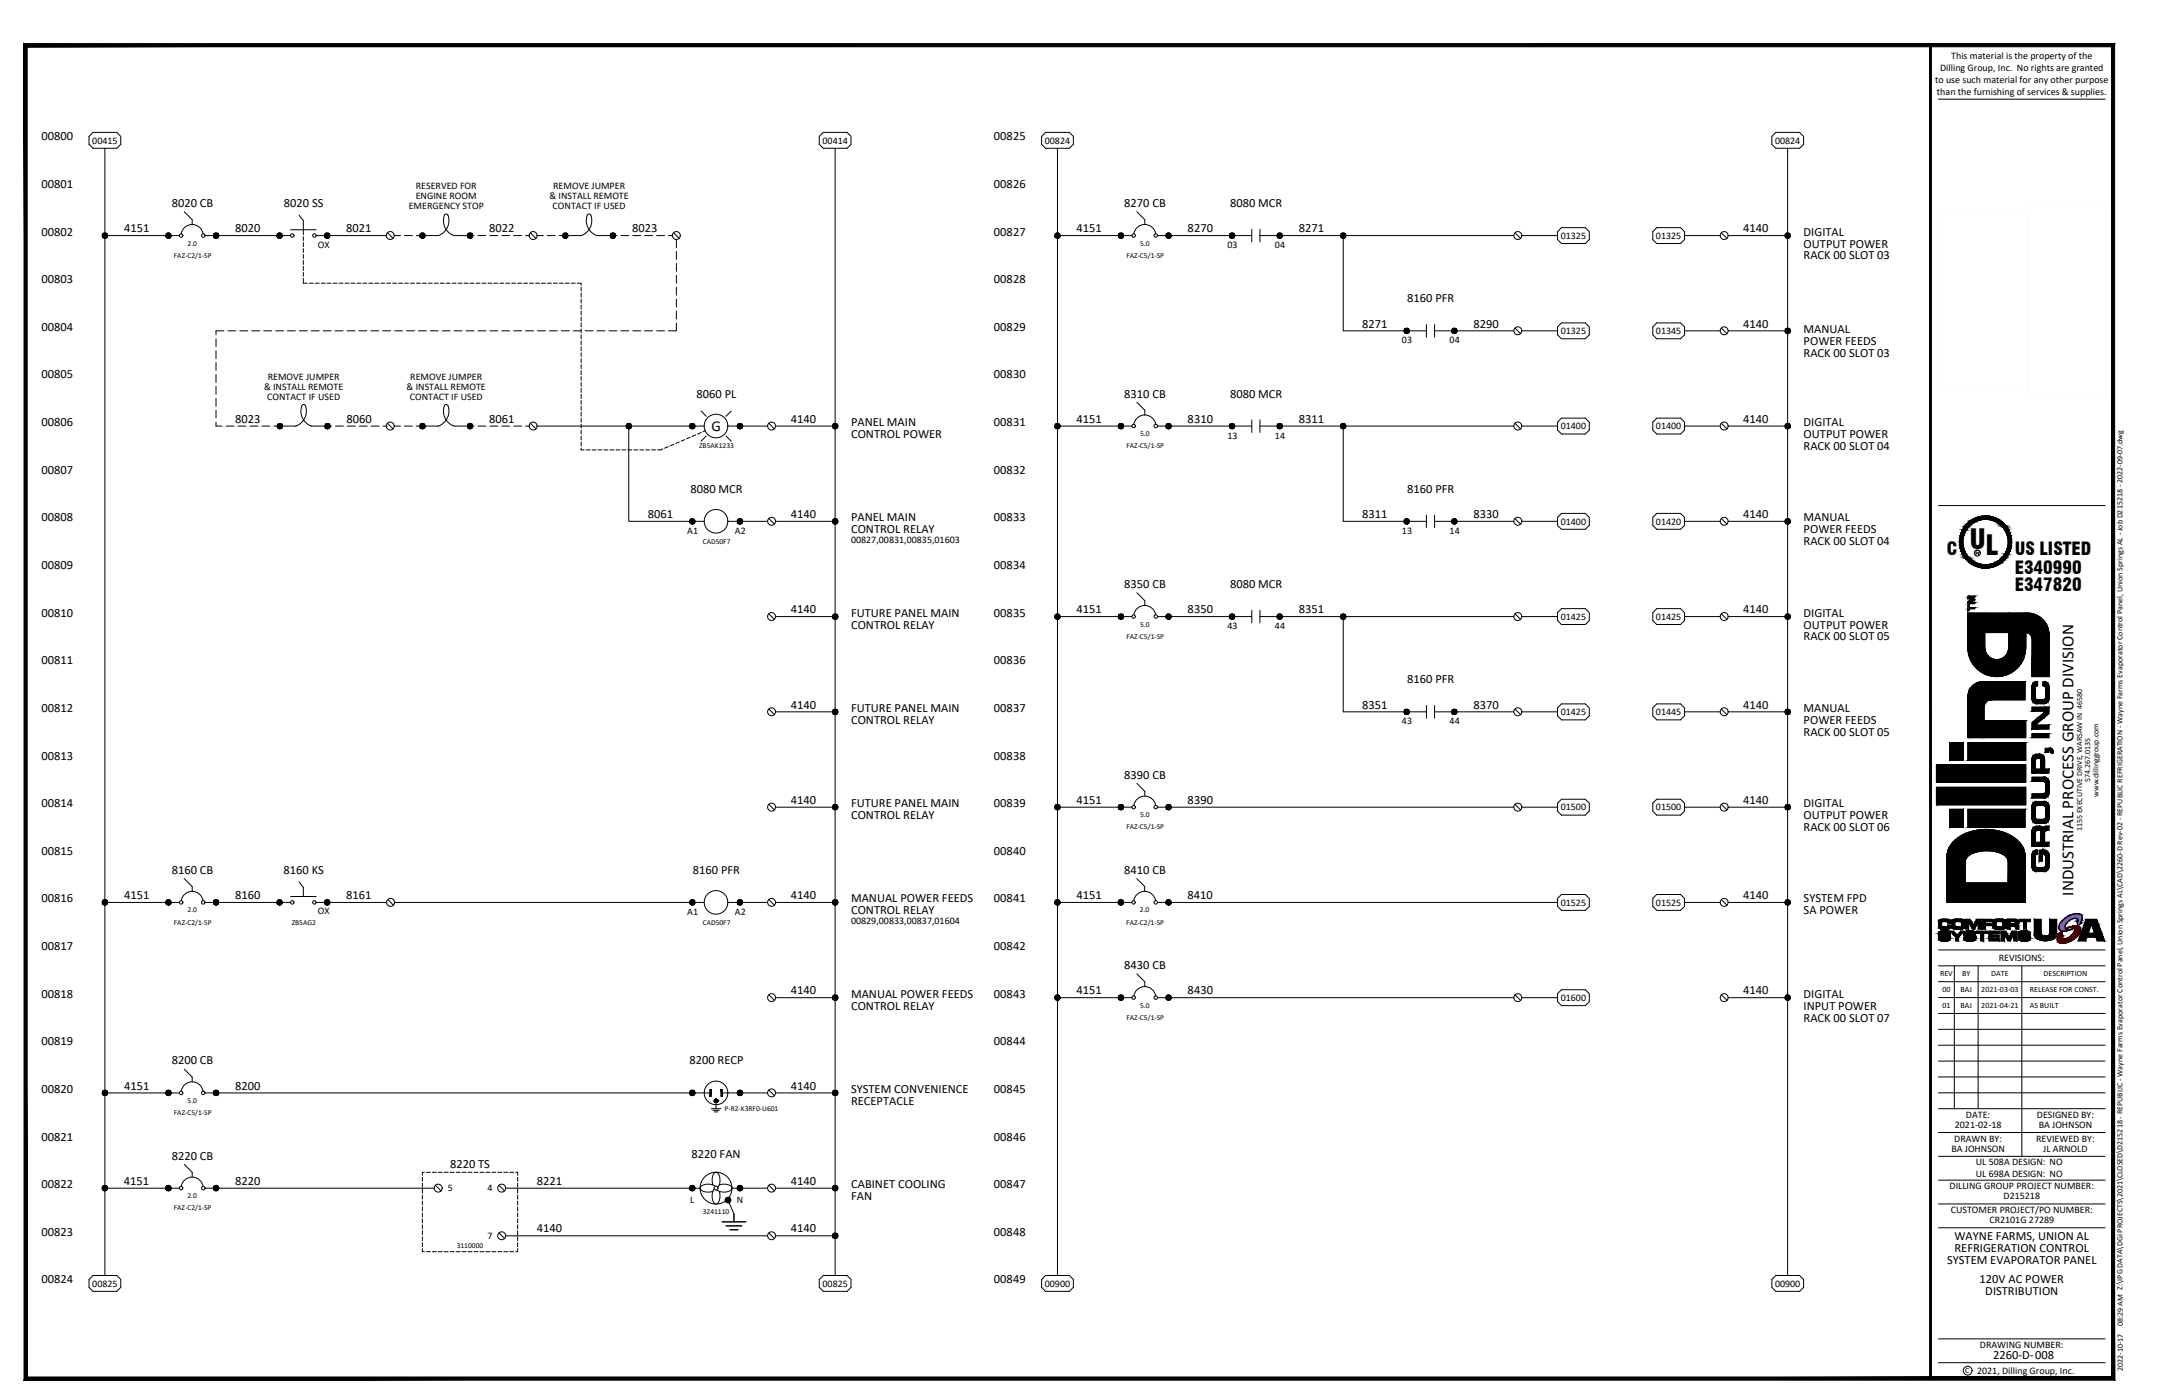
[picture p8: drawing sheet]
<svg xmlns="http://www.w3.org/2000/svg" width="432mm" height="279mm" viewBox="0 0 432 279" stroke-linecap="round" stroke-linejoin="round" font-family="sans-serif">
<defs><g id="words">
<text font-size="5.5" x="393.9" y="109.7">UL</text>
<g font-size="3.6">
<text x="389.3" y="111">C</text>
<text x="402.9" y="111">US LISTED</text>
<text x="402.9" y="114.9">E340990</text>
<text x="402.9" y="118.1">E347820</text>
</g>
<text font-size="3.4" x="414.7" y="179.1" transform="rotate(-90 414.7 179.1)">INDUSTRIAL PROCESS GROUP DIVISION</text>
<text font-size="3" x="142.3" y="86.1">G</text>
<g font-size="2.5">
<text x="8.3" y="28.1">00800</text>
<text x="198.8" y="28.1">00825</text>
<text x="8.3" y="37.6">00801</text>
<text x="34.4" y="41.4">8020 CB</text>
<text x="56.8" y="41.4">8020 SS</text>
<text x="198.8" y="37.6">00826</text>
<text x="224.9" y="41.4">8270 CB</text>
<text x="246" y="41.4">8080 MCR</text>
<text x="8.3" y="47.1">00802</text>
<text x="24.8" y="46.5">4151</text>
<text x="47" y="46.5">8020</text>
<text x="69.3" y="46.5">8021</text>
<text x="97.8" y="46.5">8022</text>
<text x="126.4" y="46.5">8023</text>
<text x="198.8" y="47.1">00827</text>
<text x="215.3" y="46.5">4151</text>
<text x="237.5" y="46.5">8270</text>
<text x="259.8" y="46.5">8271</text>
<text x="348.7" y="46.5">4140</text>
<text x="360.7" y="47.1">DIGITAL</text>
<text x="360.7" y="49.5">OUTPUT POWER</text>
<text x="360.7" y="51.9">RACK 00 SLOT 03</text>
<text x="8.3" y="56.6">00803</text>
<text x="198.8" y="56.6">00828</text>
<text x="272.5" y="65.5">8271</text>
<text x="281.5" y="60.5">8160 PFR</text>
<text x="294.7" y="65.5">8290</text>
<text x="348.7" y="65.5">4140</text>
<text x="8.3" y="66.2">00804</text>
<text x="198.8" y="66.2">00829</text>
<text x="360.7" y="66.6">MANUAL</text>
<text x="360.7" y="69">POWER FEEDS</text>
<text x="360.7" y="71.3">RACK 00 SLOT 03</text>
<text x="8.3" y="75.7">00805</text>
<text x="198.8" y="75.7">00830</text>
<text x="139.3" y="79.5">8060 PL</text>
<text x="224.9" y="79.5">8310 CB</text>
<text x="246" y="79.5">8080 MCR</text>
<text x="8.3" y="85.2">00806</text>
<text x="47" y="84.6">8023</text>
<text x="69.3" y="84.6">8060</text>
<text x="97.8" y="84.6">8061</text>
<text x="158.2" y="84.6">4140</text>
<text x="170.2" y="85.2">PANEL MAIN</text>
<text x="170.2" y="87.6">CONTROL POWER</text>
<text x="198.8" y="85.2">00831</text>
<text x="215.3" y="84.6">4151</text>
<text x="237.5" y="84.6">8310</text>
<text x="259.8" y="84.6">8311</text>
<text x="348.7" y="84.6">4140</text>
<text x="360.7" y="85.2">DIGITAL</text>
<text x="360.7" y="87.6">OUTPUT POWER</text>
<text x="360.7" y="90">RACK 00 SLOT 04</text>
<text x="8.3" y="94.7">00807</text>
<text x="198.8" y="94.7">00832</text>
<text x="138.1" y="98.6">8080 MCR</text>
<text x="281.5" y="98.6">8160 PFR</text>
<text x="8.3" y="104.3">00808</text>
<text x="129.6" y="103.6">8061</text>
<text x="158.2" y="103.6">4140</text>
<text x="170.2" y="104.3">PANEL MAIN</text>
<text x="170.2" y="106.7">CONTROL RELAY</text>
<text x="198.8" y="104.3">00833</text>
<text x="272.5" y="103.6">8311</text>
<text x="294.7" y="103.6">8330</text>
<text x="348.7" y="103.6">4140</text>
<text x="360.7" y="104.3">MANUAL</text>
<text x="360.7" y="106.7">POWER FEEDS</text>
<text x="8.3" y="113.8">00809</text>
<text x="198.8" y="113.8">00834</text>
<text x="360.7" y="109">RACK 00 SLOT 04</text>
<text x="224.9" y="117.6">8350 CB</text>
<text x="246" y="117.6">8080 MCR</text>
<text x="8.3" y="123.3">00810</text>
<text x="158.2" y="122.7">4140</text>
<text x="170.2" y="123.3">FUTURE PANEL MAIN</text>
<text x="170.2" y="125.7">CONTROL RELAY</text>
<text x="198.8" y="123.3">00835</text>
<text x="215.3" y="122.7">4151</text>
<text x="237.5" y="122.7">8350</text>
<text x="259.8" y="122.7">8351</text>
<text x="348.7" y="122.7">4140</text>
<text x="360.7" y="123.3">DIGITAL</text>
<text x="360.7" y="125.7">OUTPUT POWER</text>
<text x="360.7" y="128.1">RACK 00 SLOT 05</text>
<text x="8.3" y="132.9">00811</text>
<text x="198.8" y="132.8">00836</text>
<text x="281.5" y="136.7">8160 PFR</text>
<text x="8.3" y="142.4">00812</text>
<text x="158.2" y="141.7">4140</text>
<text x="170.2" y="142.4">FUTURE PANEL MAIN</text>
<text x="198.8" y="142.4">00837</text>
<text x="272.5" y="141.7">8351</text>
<text x="294.7" y="141.7">8370</text>
<text x="348.7" y="141.7">4140</text>
<text x="360.7" y="142.4">MANUAL</text>
<text x="170.2" y="144.8">CONTROL RELAY</text>
<text x="360.7" y="144.8">POWER FEEDS</text>
<text x="360.7" y="147.2">RACK 00 SLOT 05</text>
<text x="8.3" y="151.9">00813</text>
<text x="198.8" y="151.9">00838</text>
<text x="224.9" y="155.7">8390 CB</text>
<text x="8.3" y="161.4">00814</text>
<text x="158.2" y="160.8">4140</text>
<text x="170.2" y="161.4">FUTURE PANEL MAIN</text>
<text x="198.8" y="161.4">00839</text>
<text x="215.3" y="160.8">4151</text>
<text x="237.5" y="160.8">8390</text>
<text x="348.7" y="160.8">4140</text>
<text x="360.7" y="161.4">DIGITAL</text>
<text x="170.2" y="163.8">CONTROL RELAY</text>
<text x="360.7" y="163.8">OUTPUT POWER</text>
<text x="360.7" y="166.2">RACK 00 SLOT 06</text>
<text x="8.3" y="171">00815</text>
<text x="198.8" y="171">00840</text>
<text x="24.8" y="179.8">4151</text>
<text x="34.4" y="174.8">8160 CB</text>
<text x="47" y="179.8">8160</text>
<text x="56.7" y="174.8">8160 KS</text>
<text x="69.3" y="179.8">8161</text>
<text x="138.6" y="174.8">8160 PFR</text>
<text x="158.2" y="179.8">4140</text>
<text x="215.3" y="179.8">4151</text>
<text x="224.9" y="174.8">8410 CB</text>
<text x="237.5" y="179.8">8410</text>
<text x="348.7" y="179.8">4140</text>
<text x="8.3" y="180.5">00816</text>
<text x="170.2" y="180.5">MANUAL POWER FEEDS</text>
<text x="170.2" y="182.9">CONTROL RELAY</text>
<text x="198.8" y="180.5">00841</text>
<text x="360.7" y="182.9">SA POWER</text>
<text x="360.7" y="180.5">SYSTEM FPD</text>
<text x="8.3" y="190">00817</text>
<text x="198.8" y="190">00842</text>
<text x="224.9" y="193.8">8430 CB</text>
<text x="8.3" y="199.5">00818</text>
<text x="158.2" y="198.9">4140</text>
<text x="170.2" y="199.5">MANUAL POWER FEEDS</text>
<text x="170.2" y="201.9">CONTROL RELAY</text>
<text x="198.8" y="199.5">00843</text>
<text x="215.3" y="198.9">4151</text>
<text x="237.5" y="198.9">8430</text>
<text x="348.7" y="198.9">4140</text>
<text x="360.7" y="201.9">INPUT POWER</text>
<text x="360.7" y="199.5">DIGITAL</text>
<text x="8.3" y="209.1">00819</text>
<text x="198.8" y="209.1">00844</text>
<text x="360.7" y="204.3">RACK 00 SLOT 07</text>
<text x="34.4" y="212.9">8200 CB</text>
<text x="137.9" y="212.9">8200 RECP</text>
<text x="8.3" y="218.6">00820</text>
<text x="24.8" y="217.9">4151</text>
<text x="47" y="217.9">8200</text>
<text x="158.2" y="217.9">4140</text>
<text x="170.2" y="218.6">SYSTEM CONVENIENCE</text>
<text x="170.2" y="221">RECEPTACLE</text>
<text x="198.8" y="218.6">00845</text>
<text x="8.3" y="228.1">00821</text>
<text x="34.4" y="231.9">8220 CB</text>
<text x="90" y="233.7">8220 TS</text>
<text x="138.3" y="231.7">8220 FAN</text>
<text x="198.8" y="228.1">00846</text>
<text x="8.3" y="237.6">00822</text>
<text x="24.8" y="237">4151</text>
<text x="47" y="237">8220</text>
<text x="107.4" y="237">8221</text>
<text x="158.2" y="237">4140</text>
<text x="170.2" y="237.6">CABINET COOLING</text>
<text x="198.8" y="237.6">00847</text>
<text x="170.2" y="240">FAN</text>
<text x="8.3" y="247.2">00823</text>
<text x="107.4" y="246.5">4140</text>
<text x="158.2" y="246.5">4140</text>
<text x="198.8" y="247.2">00848</text>
<text x="390.9" y="247.9">WAYNE FARMS, UNION AL</text>
<text x="390.9" y="250.3">REFRIGERATION CONTROL</text>
<text x="8.3" y="256.7">00824</text>
<text x="198.8" y="256.7">00849</text>
<text x="389.4" y="252.7">SYSTEM EVAPORATOR PANEL</text>
<text x="395.9" y="256.7">120V AC POWER</text>
<text x="397.1" y="259.1">DISTRIBUTION</text>
<text x="398.6" y="271.9">2260-D-008</text>
</g>
<g font-size="2">
<text x="390.2" y="11.7">This material is the property of the</text>
<text x="387" y="16.6">to use such material for any other purpose</text>
<text x="388" y="14.2">Dilling Group, Inc. No rights are granted</text>
<text x="387.4" y="19.1">than the furnishing of services &amp; supplies.</text>
<text x="18.5" y="28.7">00415</text>
<text x="164.5" y="28.7">00414</text>
<text x="209" y="28.7">00824</text>
<text x="355" y="28.7">00824</text>
<text x="81.7" y="41.8">EMERGENCY STOP</text>
<text x="83.1" y="39.8">ENGINE ROOM</text>
<text x="83.2" y="37.8">RESERVED FOR</text>
<text x="109.9" y="39.8">&amp; INSTALL REMOTE</text>
<text x="110.5" y="41.8">CONTACT IF USED</text>
<text x="110.6" y="37.8">REMOVE JUMPER</text>
<text x="312.1" y="47.8">01325</text>
<text x="331.2" y="47.8">01325</text>
<text x="63.6" y="49.5">OX</text>
<text x="245.5" y="49.6">03</text>
<text x="255" y="49.6">04</text>
<text x="280.4" y="68.7">03</text>
<text x="289.9" y="68.7">04</text>
<text x="312.1" y="66.8">01325</text>
<text x="331.2" y="66.8">01345</text>
<text x="52.8" y="77.9">&amp; INSTALL REMOTE</text>
<text x="53.6" y="75.9">REMOVE JUMPER</text>
<text x="81.3" y="77.9">&amp; INSTALL REMOTE</text>
<text x="82.1" y="75.9">REMOVE JUMPER</text>
<text x="53.4" y="79.9">CONTACT IF USED</text>
<text x="82" y="79.9">CONTACT IF USED</text>
<text x="245.5" y="87.7">13</text>
<text x="255" y="87.7">14</text>
<text x="312.1" y="85.9">01400</text>
<text x="331.2" y="85.9">01400</text>
<text x="137.5" y="106.8">A1</text>
<text x="147" y="106.8">A2</text>
<text x="280.4" y="106.8">13</text>
<text x="289.9" y="106.8">14</text>
<text x="312.1" y="104.9">01400</text>
<text x="331.2" y="104.9">01420</text>
<text x="170.2" y="108.6">00827,00831,00835,01603</text>
<text x="245.5" y="125.8">43</text>
<text x="255" y="125.8">44</text>
<text x="312.1" y="124">01425</text>
<text x="331.2" y="124">01425</text>
<text x="312.1" y="143">01425</text>
<text x="331.2" y="143">01445</text>
<text x="280.4" y="144.9">43</text>
<text x="289.9" y="144.9">44</text>
<text x="312.1" y="162.1">01500</text>
<text x="331.2" y="162.1">01500</text>
<text x="63.6" y="182.9">OX</text>
<text x="137.5" y="183">A1</text>
<text x="147" y="183">A2</text>
<text x="170.2" y="184.8">00829,00833,00837,01604</text>
<text x="312.1" y="181.1">01525</text>
<text x="331.2" y="181.1">01525</text>
<text x="399.8" y="192.2">REVISIONS:</text>
<text x="312.1" y="200.2">01600</text>
<text x="391" y="225.6">2021-02-18</text>
<text x="393.2" y="223.6">DATE:</text>
<text x="407.4" y="223.6">DESIGNED BY:</text>
<text x="407.7" y="225.6">BA JOHNSON</text>
<text x="390.3" y="230.3">BA JOHNSON</text>
<text x="390.8" y="228.3">DRAWN BY:</text>
<text x="395.2" y="233.1">UL 508A DESIGN: NO</text>
<text x="407.2" y="228.3">REVIEWED BY:</text>
<text x="408.7" y="230.3">JL ARNOLD</text>
<text x="89.5" y="238.3">5</text>
<text x="97.5" y="238.3">4</text>
<text x="389.9" y="237.9">DILLING GROUP PROJECT NUMBER:</text>
<text x="395.2" y="235.5">UL 698A DESIGN: NO</text>
<text x="400.7" y="239.8">D215218</text>
<text x="138" y="240.6">L</text>
<text x="147.3" y="240.6">N</text>
<text x="390.1" y="242.6">CUSTOMER PROJECT/PO NUMBER:</text>
<text x="397.9" y="244.6">CR2101G 27289</text>
<text x="97.5" y="247.8">7</text>
<text x="18.5" y="257.3">00825</text>
<text x="164.5" y="257.3">00825</text>
<text x="209" y="257.3">00900</text>
<text x="355" y="257.3">00900</text>
<text x="396" y="269.6">DRAWING NUMBER:</text>
<text x="395.4" y="274.8">2021, Dilling Group, Inc.</text>
</g>
<g font-size="1.6">
<text x="418.1" y="156.4" transform="rotate(-90 418.1 156.4)">574.267.0135</text>
<text x="419.7" y="159.4" transform="rotate(-90 419.7 159.4)">www.dillinggroup.com</text>
<text x="416.4" y="166.3" transform="rotate(-90 416.4 166.3)">1155 EXECUTIVE DRIVE, WARSAW IN 46580</text>
<text x="388" y="195.3">REV</text>
<text x="392.4" y="195.3">BY</text>
<text x="398.3" y="195.3">DATE</text>
<text x="408.7" y="195.3">DESCRIPTION</text>
<text x="388.5" y="198.4">00</text>
<text x="388.5" y="201.6">01</text>
<text x="392.1" y="198.4">BAJ</text>
<text x="392.1" y="201.6">BAJ</text>
<text x="396.3" y="198.4">2021-03-03</text>
<text x="396.3" y="201.6">2021-04-21</text>
<text x="406" y="198.4">RELEASE FOR CONST.</text>
<text x="406" y="201.6">AS BUILT</text>
<text x="424.6" y="265.3" transform="rotate(-90 424.6 265.3)">08:29 AM Z:\IPG DATA\DGI PROJECTS\2021\CLOSED\D215218 - REPUBLIC - Wayne Farms Evaporator Control Panel, Union Springs AL\CAD\2260-D Rev-02 - REPUBLIC REFRIGERATION - Wayne Farms Evaporator Control Panel, Union Springs AL - Job D215218 - 2022-09-07.dwg</text>
<text x="393" y="274.6">C</text>
<text x="424.6" y="274.2" transform="rotate(-90 424.6 274.2)">2022-10-17</text>
</g>
<g font-size="1.5">
<text x="34.8" y="51.6">FAZ-C2/1-SP</text>
<text x="37.5" y="49.1">2.0</text>
<text x="225.3" y="51.6">FAZ-C5/1-SP</text>
<text x="228" y="49.1">5.0</text>
<text x="139.8" y="89.7">ZB5AK1233</text>
<text x="225.3" y="89.7">FAZ-C5/1-SP</text>
<text x="228" y="87.2">5.0</text>
<text x="140.5" y="108.7">CAD50F7</text>
<text x="228" y="125.3">5.0</text>
<text x="225.3" y="127.8">FAZ-C5/1-SP</text>
<text x="225.3" y="165.9">FAZ-C5/1-SP</text>
<text x="228" y="163.4">5.0</text>
<text x="34.8" y="184.9">FAZ-C2/1-SP</text>
<text x="37.5" y="182.5">2.0</text>
<text x="58.3" y="184.9">ZB5AG2</text>
<text x="140.5" y="184.9">CAD50F7</text>
<text x="225.3" y="184.9">FAZ-C2/1-SP</text>
<text x="228" y="182.5">2.0</text>
<text x="225.3" y="204">FAZ-C5/1-SP</text>
<text x="228" y="201.5">5.0</text>
<text x="37.5" y="220.6">5.0</text>
<text x="34.8" y="223">FAZ-C5/1-SP</text>
<text x="144.9" y="222.2">P-R2-K3RF0-U601</text>
<text x="37.5" y="239.6">2.0</text>
<text x="34.8" y="242.1">FAZ-C2/1-SP</text>
<text x="140.5" y="242.9">3241110</text>
<text x="91.3" y="249.5">3110000</text>
</g>
</g></defs>
<!-- layer: 0 -->
<g fill="none" stroke="#000" stroke-width=".2">
<path d="M5.1 9h381v266.7h-381zM387.7 19.8h33.3M17.8 27.3l.8-.8h4.8l.8 .8v1.6l-.8 .8h-4.8l-.8-.8zM21 29.7v225.4M163.9 27.3l.8-.8h4.7l.8 .8v1.6l-.8 .8h-4.7l-.8-.8zM167 29.7v225.4M209.1 26.5h4.8l.8 .8v1.6l-.8 .8h-4.8l-.8-.8v-1.6zM211.5 29.7v225.4M355.2 26.5h4.7l.8 .8v1.6l-.8 .8h-4.7l-.8-.8v-1.6zM357.5 29.7v225.4M21 47.1h14.9M36.2 46.8a2.21 2.21 0 0 1 2.2-1.9 2.21 2.21 0 0 1 2.2 1.9"/>
<path d="M36.9 42.4l1.5 1.5v1M41 47.1h17.1M58.1 46h2.6v.9M59.8 43l.9 1.1v1.9h2.5M60.7 47.3v.8M60.7 48.5v.8M60.7 49.7v.8M60.7 50.9v.8M60.7 52.1v.8M60.7 53.3v.8M60.7 54.5v.8M60.7 55.7v.9h.8"/>
<path d="M61.9 56.6h.8M63.1 56.6h.7M63.2 47.1h14.1M64.2 56.6h.8M65.4 56.6h.8M66.6 56.6h.8M67.8 56.6h.8M69 56.6h.8M70.2 56.6h.8M71.4 56.6h.8M72.6 56.6h.8M73.8 56.6h.8"/>
<path d="M75 56.6h.8M76.2 56.6h.7M77.3 56.6h.8M77.5 46.6l1.1 1.1M78.5 56.6h.8M78.9 47.1h1.2M79.7 56.6h.8M80.9 47.1h1.6M80.9 56.6h.8M82.1 56.6h.8M83.3 56.6h.8M84.5 56.6h.8"/>
<path d="M85.7 56.6h.8M86.9 56.6h.8M87.7 47.1h-4.4M87.7 47.1a3 3 0 0 0 1.7-4.3h-.3a2.99 2.99 0 0 0 1.8 4.3h3.9M88.1 56.6h.8M89.2 56.6h.8M90.4 56.6h.8M91.6 56.6h.8M92.8 56.6h.8M94 56.6h.8M95.2 56.6h.8M95.6 47.1h1.6"/>
<path d="M96.4 56.6h.8M97.6 56.6h.8M98 47.1h1.6M98.8 56.6h.8M100 56.6h.8M100.4 47.1h1.5M101.2 56.6h.7M102.3 56.6h.8M102.7 47.1h1.6M103.5 56.6h.8M104.7 56.6h.8M105.1 47.1h.8"/>
<path d="M105.9 56.6h.8M106.1 46.6l1.1 1.1M107.1 56.6h.8M107.4 47.1h1.3M108.3 56.6h.8M109.5 47.1h1.5M109.5 56.6h.8M110.7 56.6h.8M111.9 56.6h.8M113.1 56.6h.8M114.3 56.6h.7M115.4 56.6h.8v.4"/>
<path d="M116.2 57.4v.8M116.2 58.6v.8M116.2 59.8v.8M118.2 43.1l-.2-.3h-.4a2.99 2.99 0 0 0 1.9 4.3h3.9M118.2 43.1a3.1 3.1 0 0 1-2 4h-4.4M124.2 47.1h1.6M126.6 47.1h1.5M128.9 47.1h1.6M131.3 47.1h1.6M133.7 47.1h.8M134.7 46.6l1.1 1.1M135.3 47.9v1.6"/>
<path d="M135.3 50.3v1.6M135.3 52.7v1.6M135.3 55.1v1.5M135.3 57.4v1.6M135.3 59.8v1.6M211.5 47.1h14.9M226.8 46.8a2.21 2.21 0 0 1 2.1-1.9 2.21 2.21 0 0 1 2.2 1.9M227.4 42.4l1.6 1.5v1M231.5 47.1h18.9M250.4 45.9v2.5M252 47.1h50.8M252 45.9v2.5"/>
<path d="M268.6 47.1v19.1h16.7M303 46.6l1.1 1.1M304.4 47.1h7.1M312.3 45.5h4.8l.8 .8v1.6l-.8 .8h-4.8l-.8-.8v-1.6zM331.3 45.5h4.8l.8 .8v1.6l-.8 .8h-4.8l-.7-.8v-1.6zM336.9 47.1h7.1M344.3 46.6l1.1 1.1M345.6 47.1h11.9M43.2 67.8v1.5M43.2 70.1v1.6M43.2 72.5v1.6M43.2 74.9v1.6"/>
<path d="M43.2 77.3v1.6M43.2 79.7v1.6M44.8 66.2h-1.6v.8M45.6 66.2h1.6M48 66.2h1.6M50.4 66.2h1.5M52.7 66.2h1.6M55.1 66.2h1.6M57.5 66.2h1.6M59.9 66.2h1.6M62.3 66.2h1.5M64.6 66.2h1.6"/>
<path d="M67 66.2h1.6M69.4 66.2h1.6M71.8 66.2h1.6M74.2 66.2h1.6M76.5 66.2h1.6M78.9 66.2h1.6M81.3 66.2h1.6M83.7 66.2h1.6M86.1 66.2h1.6M88.5 66.2h1.5M90.8 66.2h1.6M93.2 66.2h1.6"/>
<path d="M95.6 66.2h1.6M98 66.2h1.6M100.4 66.2h1.5M102.7 66.2h1.6M105.1 66.2h1.6M107.5 66.2h1.6M109.9 66.2h1.6M112.3 66.2h1.6M114.6 66.2h1.6M116.2 61v.8M116.2 62.2v.8M116.2 63.4v.8"/>
<path d="M116.2 64.6v.8M116.2 65.8v.8M116.2 67v.8M116.2 68.2v.8M116.2 69.3v.8M116.2 70.5v.8M116.2 71.7v.8M116.2 72.9v.8M116.2 74.1v.8M116.2 75.3v.8M116.2 76.5v.8M116.2 77.7v.8"/>
<path d="M116.2 78.9v.8M117 66.2h1.6M119.4 66.2h1.6M121.8 66.2h1.6M124.2 66.2h1.6M126.6 66.2h1.5M128.9 66.2h1.6M131.3 66.2h1.6M135.3 64.6v1.6h-1.6M135.3 62.2v1.6M285.3 64.9v2.5M286.9 66.2h15.9"/>
<path d="M286.9 64.9v2.5M303 65.6l1.1 1.1M304.4 66.2h7.1M312.3 64.6h4.8l.8 .8v1.6l-.8 .8h-4.8l-.8-.8v-1.6zM331.3 64.6h4.8l.8 .8v1.6l-.8 .8h-4.8l-.7-.8v-1.6zM336.9 66.2h7.1M344.3 65.6l1.1 1.1M345.6 66.2h11.9M43.2 84.4v.8h1.2M43.2 82v1.6M45.2 85.2h1.6M47.6 85.2h1.6"/>
<path d="M50 85.2h1.6M52.4 85.2h1.6M54.8 85.2h4.3a3 3 0 0 0 1.8-4.3h-.3a2.96 2.96 0 0 0 1.8 4.3h3.9M67.1 85.2h1.6M69.5 85.2h1.6M71.9 85.2h1.5M74.2 85.2h1.6M76.6 85.2h.8M77.5 84.7l1.1 1.1M78.9 85.2h1.2M80.9 85.2h1.6M87.7 85.2h-4.4"/>
<path d="M87.7 85.2a3 3 0 0 0 1.7-4.3h-.3a2.99 2.99 0 0 0 1.8 4.3h3.9M95.6 85.2h1.6M98 85.2h1.6M100.4 85.2h1.5M102.7 85.2h1.6M105.1 85.2h.8M106.1 84.7l1.1 1.1M107.4 85.2h33.5M116.2 89.6v.4h.6M116.2 80.1v.8M116.2 81.3v.7M116.2 82.4v.8"/>
<path d="M116.2 83.6v.8M116.2 84.8v.8M116.2 86v.8M116.2 87.2v.8M116.2 88.4v.8M117.2 90h.8M118.4 90h.8M119.6 90h.8M120.8 90h.8M122 90h.8M123.2 90h.8M124.4 90h.8"/>
<path d="M125.6 90h.8M125.8 85.2v19.1h15.1M126.7 90h.9M128 90h.7M129.1 90h.8M130.3 90h.8M132.6 89.8l-.5 .2h-.6M133.7 89.3l-.8 .3M134.8 88.9l-.8 .3M135.8 88.4l-.7 .3M136.9 87.9l-.7 .3M138 87.4l-.7 .4"/>
<path d="M139.1 87l-.7 .3M140.2 82.2l1.1 1.1M140.2 86.5l-.7 .3M141.1 86.1l-.5 .3M141.3 87.2l-1.1 1M145.2 87.2l1 1M145.6 85.2h7.9M146.2 82.2l-1 1.1M153.8 84.7l1.1 1.1M155.1 85.2h11.9M211.5 85.2h14.9M226.8 84.9a2.21 2.21 0 0 1 2.1-1.9 2.21 2.21 0 0 1 2.2 1.9"/>
<path d="M227.4 80.5l1.6 1.5v1M231.5 85.2h18.9M250.4 84v2.5M252 84v2.5M252 85.2h50.8M268.6 85.2v19.1h16.7M303 84.7l1.1 1.1M304.4 85.2h7.1M312.3 83.6h4.8l.8 .8v1.6l-.8 .8h-4.8l-.8-.8v-1.6zM331.3 83.6h4.8l.8 .8v1.6l-.8 .8h-4.8l-.7-.8v-1.6zM336.9 85.2h7.1M344.3 84.7l1.1 1.1"/>
<path d="M345.6 85.2h11.9M145.6 104.3h7.9M153.8 103.7l1.1 1.1M155.1 104.3h11.9M227.4 118.6l1.6 1.5v1M285.3 103v2.5M286.9 104.3h15.9M286.9 103v2.5M303 103.7l1.1 1.1M304.4 104.3h7.1M312.3 102.7h4.8l.8 .8v1.6l-.8 .8h-4.8l-.8-.8v-1.6zM331.3 102.7h4.8l.8 .8v1.6l-.8 .8h-4.8l-.7-.8v-1.6z"/>
<path d="M336.9 104.3h7.1M344.3 103.7l1.1 1.1M345.6 104.3h11.9M387.7 101.1h33.3M391.9 108.1h.7M391.9 108.7h.7M391.9 107.6h.7M391.9 109.2h.7M392 107.1h.8M392 109.7h.8M392.2 106.6h.8M392.2 110.2h.8"/>
<path d="M392.4 106.1h.8M392.4 110.7h.8M392.7 105.6h.9M392.7 111.3h.9M393.1 105h1M393.1 111.8h1M393.6 119.2h1.3v.3h-1.1l1.1 .4v.2l-1.1 .4h1.1v.2h-1.3v-.4l.8-.3-.8-.3zM393.6 112.3h1.2M393.6 104.5h1.2M394.3 104h1.7M394.3 112.8h1.7M395.2 110.6h.4"/>
<path d="M395.4 103.5h3.5M395.4 113.3h3.5M395.5 110.6l.4 .5M395.6 110.6l.3-.3-.1-.1-.6-.1v1M398.2 104h1.7M398.2 112.8h1.7M399.5 112.3h1.1M399.5 104.5h1.1M400.2 105h.9M400.2 111.8h.9M400.6 105.6h.9M400.6 111.3h.9"/>
<path d="M401 106.1h.8M401 110.7h.8M401.3 106.6h.7M401.3 110.2h.7M401.5 107.1h.7M401.5 109.7h.7M401.6 107.6h.7M401.6 109.2h.7M401.6 108.1h.7M401.6 108.7h.7M153.8 122.8l1.1 1.1M155.1 123.3h11.9"/>
<path d="M211.5 123.3h14.9M226.8 123a2.21 2.21 0 0 1 2.1-1.9 2.21 2.21 0 0 1 2.2 1.9M231.5 123.3h18.9M250.4 122.1v2.5M252 122.1v2.5M252 123.3h50.8M268.6 123.3v19.1h16.7M303 122.8l1.1 1.1M304.4 123.3h7.1M312.3 121.7h4.8l.8 .8v1.6l-.8 .8h-4.8l-.8-.8v-1.6zM331.3 121.7h4.8l.8 .8v1.6l-.8 .8h-4.8l-.7-.8v-1.6zM336.9 123.3h7.1"/>
<path d="M344.3 122.8l1.1 1.1M345.6 123.3h11.9M393.6 129.4a5.8 5.8 0 0 0 5.7 5.9 5.8 5.8 0 0 0 5.8-5.9M393.6 121.1h.2v.4h1.1v.3h-1.1v.3h-.2zM396.2 136.3a3 3 0 0 0-2.6 3v8.2h11.6v-3.4h-8.4v-2.7a1.39 1.39 0 0 1 1.5-1.4M396.2 136.3h8.8v3.7h-6.9M401.7 129.5a2.38 2.38 0 0 1-2.4 2.4 2.38 2.38 0 0 1-2.3-2.4v-3h4.7v3M405.5 122.6a4.3 4.3 0 0 1 4.3 4.3v8.4h-3.4v-7.5M405.6 122.6h-12v6.9M406.4 127.8a1.26 1.26 0 0 0-1.3-1.3l.1 3M406.4 137.3v2.4a1.01 1.01 0 0 0 1 1M407 139.5l.4 .4h1.3"/>
<path d="M407 137.5v2M407.4 136.3a1.01 1.01 0 0 0-1 1M407.4 136.3h.1v.9a.38 .38 0 0 0-.5 .3M408.7 137.1l.4 .4v2M408.8 136.3a1.01 1.01 0 0 1 1 1M408.8 136.3h-.2v.9h.1M409.1 139.5l-.4 .4M409.8 137.3v2.4a1.01 1.01 0 0 1-1 1M153.8 141.8l1.1 1.1M155.1 142.4h11.9M227.4 156.7l1.6 1.6v.9M285.3 141.1v2.5"/>
<path d="M286.9 142.4h15.9M286.9 141.1v2.5M303 141.8l1.1 1.1M304.4 142.4h7.1M312.3 140.8h4.8l.8 .8v1.6l-.8 .8h-4.8l-.8-.8v-1.6zM331.3 140.8h4.8l.8 .8v1.6l-.8 .8h-4.8l-.7-.8v-1.6zM336.9 142.4h7.1M344.3 141.8l1.1 1.1M345.6 142.4h11.9M387.3 157.5h17.9v3.5h-17.9zM387.3 152.9h17.9v3.6h-17.9zM389.9 148.5h2.8v3.6h-2.8z"/>
<path d="M393.6 148.5h11.6v3.6h-11.6zM406.4 146.7h3.4v.8h-3.4zM406.4 141.4h3.4v1.3l-2.5 2.1v.2h2.5v.8h-3.4v-1.3l2.5-2v-.3h-2.5zM406.7 151.1a1.39 1.39 0 0 1 2.2 .8v1.9h.9v.8h-3.4v-2.7zM407 152.1l.2-.4a.83 .83 0 0 1 .9 .2l.1 1.9h-1.2v-1.7M407.4 140.7h1.4M408.7 156.3l.4 .3M408.7 156.3h-2.3v-.9h2.4a1.01 1.01 0 0 1 1 1.1v2.1a1.01 1.01 0 0 1-1 1h-2.4v-.8h2.3M408.9 159.6h.1M409.1 156.6v1.8l-.4 .4M410 149.6a.62 .62 0 0 1 .6 .7M410 149.7h-1v.8h.8v-.4l.4 .2"/>
<path d="M410.2 150.3v.3h.4v-.3M36.9 175.7l1.5 1.6v1M58.1 179.3h2.6M59.8 176.4l.9 1.1v1.8h2.5M77.6 179.9l1.1 1.1M153.8 179.9l1.1 1.1M153.8 160.9l1.1 1.1M155.1 161.4h11.9M211.5 161.4h14.9M226.8 161.1a2.21 2.21 0 0 1 2.1-1.9 2.21 2.21 0 0 1 2.2 1.9M227.4 175.7l1.5 1.6v1M231.5 161.4h71.3"/>
<path d="M303 160.9l1.1 1.1M304.4 161.4h7.1M311.5 160.6l.8-.7h4.8l.8 .7v1.6l-.8 .8h-4.8l-.8-.8zM311.5 179.7l.8-.8h4.8l.8 .8v1.6l-.8 .8h-4.8l-.8-.8zM330.6 160.6l.7-.7h4.8l.8 .7v1.6l-.8 .8h-4.8l-.7-.8zM330.6 179.7l.7-.8h4.8l.8 .8v1.6l-.8 .8h-4.8l-.7-.8zM336.9 161.4h7.1M344.3 179.9l1.1 1.1M344.3 160.9l1.1 1.1M345.6 161.4h11.9M389.4 171.2v9.3h15.6v-9.3M389.4 171.3a5.2 5.2 0 0 1 3.7-4.6 10.3 10.3 0 0 1 10.5 1.5 4.5 4.5 0 0 1 1.4 3.1"/>
<path d="M389.9 161.9h2.8v3.6h-2.8zM393.1 172.3a2.53 2.53 0 0 1 2.3-1.9 6.8 6.8 0 0 1 5.9 1l.3 .9M393.1 172.2v4.4h8.5v-4.4M393.6 161.9h11.4v3.6h-11.4zM406.4 163.7a1.01 1.01 0 0 0 1 1h1.4a1.04 1.04 0 0 0 1-1M407 173.1l.4 .4h1.3M407 166.4l.2-.3a.83 .83 0 0 1 .9 .2l.1 2.2h-1.2v-2M407 163.5l.4 .4h1.3M407 161.5v2M407 171.2v1.9M407.4 160.3a1.01 1.01 0 0 0-1 1v2.4M407.4 165.2l.7 .1a.53 .53 0 0 0 .9 0l.8-.1v.9h-.7l-.2 .4v2h.9v.8h-3.4v-3a.97 .97 0 0 1 1-1"/>
<path d="M407.4 170l.1 .9h-.3l-.2 .3M407.4 160.3h1.4M407.4 170l-.5 .1a.94 .94 0 0 0-.5 .9v2.3a1.01 1.01 0 0 0 1 1h1.4a1.01 1.01 0 0 0 1-1v-2.3a1.01 1.01 0 0 0-1-1h-1v2.2h.7v-1.3h.2M408.7 170.9l.4 .3v1.9l-.4 .4M408.7 161.1l.4 .4M408.7 161.1h-1.3l-.4 .4M408.8 160.3a1.01 1.01 0 0 1 1 1v2.4M409.1 161.5v2l-.4 .4M21 180.5h14.9M36.2 180.1a2.21 2.21 0 0 1 2.2-1.8 2.21 2.21 0 0 1 2.2 1.8M41 180.5h17.1M63.2 180.5h14.1"/>
<path d="M78.9 180.5h62M145.6 180.5h7.9M153.8 199l1.1 1.1M155.1 180.5h11.9M155.1 199.5h11.9M211.5 180.5h14.9M211.5 199.5h14.9M226.7 180.1a2.21 2.21 0 0 1 2.2-1.8 2.21 2.21 0 0 1 2.2 1.8M226.8 199.2a2.21 2.21 0 0 1 2.1-1.9 2.21 2.21 0 0 1 2.2 1.9M227.4 194.8l1.6 1.6v.9M231.5 180.5h80M231.5 199.5h71.3"/>
<path d="M303 199l1.1 1.1M304.4 199.5h7.1M311.5 198.7l.8-.7h4.8l.8 .7v1.6l-.8 .8h-4.8l-.8-.8zM336.9 180.5h7.1M344.3 199l1.1 1.1M345.6 180.5h11.9M345.6 199.5h11.9M387.7 190h33.3M387.7 193.2h33.3M387.7 196.3h33.3M387.7 199.5h33.3M387.7 187h.1"/>
<path d="M387.7 187l.3 .3 1.4 .1M387.8 184.1l.4-.2h1.5a.52 .52 0 0 1 .4 .7h-.6l-.1-.3h-.9l-.2 .2 .1 .8 1 .1 .1-.4h.6v.4l-.4 .4h-1.6l-.4-.4zM388.4 187.7h1M389.4 187.4v.3M389.4 186.7h-1l-.1 .2 1.6 .2 .2 .3-.1 .5-.5 .3-1.4-.1a.5 .5 0 0 1-.4-.6h.6l.1 .2M389.4 186.2l.5 .2 .1 .4h-.5l-.1-.1M389.5 186.2h.1M389.5 186.2l-1.5 .1-.3 .3v.4M389.5 184.5v.1M390.1 187.4h.1M390.1 186.2h.6l.7 .8 .7-.8h.7l-1.1 1.2v.8h-.6v-.8zM390.4 184.1l.4-.2h1.8l.3 .4v1.1l-.5 .4-1.8-.1-.2-.3z"/>
<path d="M390.9 193.2v28.5M391 184.4l1.2-.1 .1 .2-.1 .8h-1.2zM392.8 187l.3 .3 1.4 .1v.3M392.8 187h.1M393.1 183.9h.9l.7 1.1 .6-1.1h.9v1.9h-.6v-1.5l-.7 1.5h-.5l-.7-1.5v1.5h-.6zM393.5 187.7h1M394.5 186.2l.5 .2 .1 .4-1.6-.1-.1 .2 1.5 .2 .3 .3-.1 .5-.5 .3-1.4-.1a.5 .5 0 0 1-.4-.6h.6l.1 .2M394.6 186.2h.1M394.6 186.2l-1.5 .1-.3 .2v.5M395.2 187.4h.1M395.3 186.2h2.2v.5h-.8v1.5h-.6v-1.5h-.8zM395.6 193.2v28.5"/>
<path d="M396.5 183.9h1.9v.4h-1.3v.4h1.3v.4h-1.3v.7h-.6zM397.8 186.2h2.1v.5h-1.5v.3h1.4v.4h-1.4v.3h1.5v.5h-2.1zM398.7 184l.4-.1h1.8l.3 .4v1.1l-.5 .4-1.9-.1-.2-.3v-1.2zM399.3 184.4h1.2v.9h-1.2l-.1-.1zM400.2 186.2h1l.6 1.2 .7-1.2h.9v2h-.6v-1.5l-.7 1.5h-.5l-.7-1.5v1.5h-.7zM402 184.3h.9a.24 .24 0 0 1 .2 .3 .24 .24 0 0 1-.2 .2h-.9zM403.4 185l.2 .2 .1 .6h-.6v-.4l-.2-.1h-.9v.5h-.6v-1.9h1.8a.55 .55 0 0 1 .5 .7l-.3 .4M403.7 187h.1M403.7 187l.3 .3 1.4 .1v.3M403.9 183.9h2.2v.4h-.8v1.5h-.6v-1.5h-.8zM404.4 193.2v38.1M404.4 187.7h1"/>
<path d="M405.4 186.2l.5 .2 .1 .4-1.6-.1-.1 .3 1.5 .1 .3 .3-.1 .5-.5 .3-1.4-.1a.5 .5 0 0 1-.4-.6h.6l.1 .2M405.5 186.2h.1M405.5 186.2l-1.5 .1-.3 .2v.5M406.1 187.4h.1M406.9 183.9h1.3v2.8a1.01 1.01 0 0 0 1.8 0v-2.8h1.3v3.1a1.9 1.9 0 0 1-2 1.2 2.44 2.44 0 0 1-2.4-1zM411.5 186.9l.9-.7 .2 1-.3-.1a.67 .67 0 0 0 .3 .6 .67 .67 0 0 0 .8-.1 1.99 1.99 0 0 0 1.5-1.9 1.04 1.04 0 0 0-1.6 .1 2.43 2.43 0 0 1 2.7-.3 1.82 1.82 0 0 1-1 2.2 3.3 3.3 0 0 1-3.3 .7 1.06 1.06 0 0 1 .1-1.5zM412.3 184.3a4 4 0 0 1 3.7-1.5 .95 .95 0 0 1 .1 1.7h.3l-.9 .7-.1-1 .2 .1a.67 .67 0 0 0-.3-.6 .67 .67 0 0 0-.8 .1 2.04 2.04 0 0 0-1.5 1.9 1.06 1.06 0 0 0 1.6-.1 2.43 2.43 0 0 1-2.7 .3l-.1-.7zM417.2 183.9h2.1l1.6 4.3h-1.5l-.2-.8h-1.8l-.3 .8h-1.5zM418.3 184.8l.6 1.8h-1.3zM21 218.6h14.9M36.2 218.2a2.21 2.21 0 0 1 2.2-1.8 2.21 2.21 0 0 1 2.2 1.8M36.9 213.8l1.5 1.6v1"/>
<path d="M41 218.6h101M142 217.9v1.4M144.4 218.6h9.1M144.4 217.9v1.4M153.8 218l1.1 1.1M155.1 218.6h11.9M387.7 202.7h33.3M387.7 205.9h33.3M387.7 209h33.3M387.7 212.2h33.3M387.7 215.4h33.3M387.7 218.6h33.3"/>
<path d="M21 237.6h14.9M36.2 237.3a2.21 2.21 0 0 1 2.2-1.9 2.21 2.21 0 0 1 2.2 1.9M36.9 232.9l1.5 1.6v.9M41 237.6h45.9M84.5 235.4v.8M84.5 236.6v.8M84.5 237.8v.8M84.5 239v.8M84.9 234.5h-.4v.6M85.3 234.5h.8M86.5 234.5h.8M87.1 237.1l1.1 1.1"/>
<path d="M87.7 234.5h.8M88.9 234.5h.7M90 234.5h.8M91.2 234.5h.8M92.4 234.5h.8M93.6 234.5h.8M94.8 234.5h.8M96 234.5h.8M97.2 234.5h.8M98.4 234.5h.8M99.6 234.5h.8M99.8 237.1l1.1 1.1"/>
<path d="M100.8 234.5h.8M101.2 237.6h38.8M101.9 234.5h.8M103.1 234.5h.4v.6M103.5 235.4v.8M103.5 236.6v.8M103.5 237.8v.8M103.5 239v.8M142.3 221.7h1.9M142.6 237a2.42 2.42 0 0 1 .4-2.5 .92 .92 0 0 1 1 1.1l-.1 1.2-.3 .6M142.6 222.1h1.3M142.9 237.8a2.31 2.31 0 0 0 .2 3 1.13 1.13 0 0 0 .9-1.4l-.2-1.1"/>
<path d="M142.9 222.4h.7M143 237.3a2.25 2.25 0 0 0-2.9 .2 1.13 1.13 0 0 0 1.3 .9l1.2-.1M143.2 220.5v1.2M143.8 237a2.1 2.1 0 0 1 2.6 .6 1.65 1.65 0 0 1-2.1 .8l-.9-.4M146.4 237.6h7.1M153.8 237.1l1.1 1.1M155.1 237.6h11.9M387.7 221.7h33.3M387.7 231.3h33.3M387.7 226.5h33.3M387.7 236h33.3M17.8 255.9l.8-.8h4.8l.8 .8v1.6l-.8 .8h-4.8l-.8-.8z"/>
<path d="M84.5 249.7v.6h.4M84.5 240.2v.8M84.5 241.4v.8M84.5 242.6v.8M84.5 243.8v.8M84.5 245v.8M84.5 246.2v.8M84.5 247.4v.7M84.5 248.5v.8M85.3 250.3h.8M86.5 250.3h.8M87.7 250.3h.8"/>
<path d="M88.9 250.3h.7M90 250.3h.8M91.2 250.3h.8M92.4 250.3h.8M93.6 250.3h.8M94.8 250.3h.8M96 250.3h.8M97.2 250.3h.8M98.4 250.3h.8M99.6 250.3h.8M99.8 246.6l1.1 1.1M100.8 250.3h.8"/>
<path d="M101.2 247.2h52.3M101.9 250.3h.8M103.5 249.7v.6h-.4M103.5 240.2v.8M103.5 241.4v.8M103.5 242.6v.8M103.5 243.8v.8M103.5 245v.8M103.5 246.2v.8M103.5 247.4v.7M103.5 248.5v.8M144.4 244.4h4.8"/>
<path d="M145.2 245.2h3.2M145.6 240l1.2 2.8v1.6M146 246h1.6M153.8 246.6l1.1 1.1M155.1 247.2h11.9M163.9 255.9l.8-.8h4.7l.8 .8v1.6l-.8 .8h-4.7l-.8-.8zM208.3 255.9l.8-.8h4.8l.8 .8v1.6l-.8 .8h-4.8l-.8-.8zM354.4 255.9l.8-.8h4.7l.8 .8v1.6l-.8 .8h-4.7l-.8-.8zM387.7 245.6h33.3M387.7 240.8h33.3M387.7 272.5h33.3M387.7 267.8h33.3"/>
<circle cx="36.2" cy="47.1" r=".35"/>
<circle cx="40.7" cy="47.1" r=".35"/>
<circle cx="58.5" cy="47.1" r=".35"/>
<circle cx="62.9" cy="47.1" r=".35"/>
<circle cx="78.1" cy="47.1" r=".79"/>
<circle cx="106.6" cy="47.1" r=".79"/>
<circle cx="135.3" cy="47.1" r=".79"/>
<circle cx="226.7" cy="47.1" r=".35"/>
<circle cx="231.2" cy="47.1" r=".35"/>
<circle cx="303.6" cy="47.1" r=".79"/>
<circle cx="344.8" cy="47.1" r=".79"/>
<circle cx="303.6" cy="66.2" r=".79"/>
<circle cx="344.8" cy="66.2" r=".79"/>
<circle cx="78.1" cy="85.2" r=".79"/>
<circle cx="106.6" cy="85.2" r=".79"/>
<circle cx="143.2" cy="85.2" r="2.36"/>
<circle cx="154.3" cy="85.2" r=".79"/>
<circle cx="226.7" cy="85.2" r=".35"/>
<circle cx="231.2" cy="85.2" r=".35"/>
<circle cx="303.6" cy="85.2" r=".79"/>
<circle cx="344.8" cy="85.2" r=".79"/>
<circle cx="143.2" cy="104.3" r="2.36"/>
<circle cx="154.3" cy="104.3" r=".79"/>
<circle cx="303.6" cy="104.3" r=".79"/>
<circle cx="344.8" cy="104.3" r=".79"/>
<circle cx="395.5" cy="110.6" r=".6"/>
<circle cx="397.1" cy="108.4" r="4.5"/>
<circle cx="397.1" cy="108.4" r="5.2"/>
<circle cx="154.3" cy="123.3" r=".79"/>
<circle cx="226.7" cy="123.3" r=".35"/>
<circle cx="231.2" cy="123.3" r=".35"/>
<circle cx="303.6" cy="123.3" r=".79"/>
<circle cx="344.8" cy="123.3" r=".79"/>
<circle cx="154.3" cy="142.4" r=".79"/>
<circle cx="303.6" cy="142.4" r=".79"/>
<circle cx="344.8" cy="142.4" r=".79"/>
<circle cx="154.3" cy="161.4" r=".79"/>
<circle cx="226.7" cy="161.4" r=".35"/>
<circle cx="231.2" cy="161.4" r=".35"/>
<circle cx="303.6" cy="161.4" r=".79"/>
<circle cx="344.8" cy="161.4" r=".79"/>
<circle cx="36.2" cy="180.5" r=".35"/>
<circle cx="40.7" cy="180.5" r=".35"/>
<circle cx="58.5" cy="180.5" r=".35"/>
<circle cx="62.9" cy="180.5" r=".35"/>
<circle cx="78.1" cy="180.5" r=".79"/>
<circle cx="143.2" cy="180.5" r="2.36"/>
<circle cx="154.3" cy="180.5" r=".79"/>
<circle cx="154.3" cy="199.5" r=".79"/>
<circle cx="226.7" cy="180.5" r=".35"/>
<circle cx="226.7" cy="199.5" r=".35"/>
<circle cx="231.2" cy="180.5" r=".35"/>
<circle cx="231.2" cy="199.5" r=".35"/>
<circle cx="303.6" cy="199.5" r=".79"/>
<circle cx="344.8" cy="180.5" r=".79"/>
<circle cx="344.8" cy="199.5" r=".79"/>
<circle cx="36.2" cy="218.6" r=".35"/>
<circle cx="40.7" cy="218.6" r=".35"/>
<circle cx="143.2" cy="218.6" r="2.36"/>
<circle cx="154.3" cy="218.6" r=".79"/>
<circle cx="36.2" cy="237.6" r=".35"/>
<circle cx="40.7" cy="237.6" r=".35"/>
<circle cx="87.6" cy="237.6" r=".79"/>
<circle cx="100.3" cy="237.6" r=".79"/>
<circle cx="143.2" cy="237.6" r="3.2"/>
<circle cx="143.2" cy="237.6" r=".39"/>
<circle cx="143.2" cy="220.2" r=".33"/>
<circle cx="154.3" cy="237.6" r=".79"/>
<circle cx="100.3" cy="247.2" r=".79"/>
<circle cx="154.3" cy="247.2" r=".79"/>
<circle cx="393.5" cy="274.1" r=".88"/>
</g>
<g fill="#000" stroke="#000" stroke-width=".2">
<path d="M20.5 46.9l.5 .2h-.6zM33.2 46.9l.5 .2h-.6zM42.7 46.9l.5 .2h-.5zM55.4 46.9l.5 .2h-.5zM64.9 46.9l.5 .2h-.5zM84 46.9l.5 .2h-.6zM93.5 46.9l.5 .2h-.5zM112.6 46.9l.5 .2h-.6zM122.1 46.9l.5 .2h-.6zM211 46.9l.5 .2h-.6zM223.7 46.9l.5 .2h-.6zM233.2 46.9l.5 .2h-.5z"/>
<path d="M245.9 46.9l.5 .2h-.5zM255.4 46.9l.5 .2h-.5zM268.1 46.9l.5 .2h-.5zM357 46.9l.5 .2h-.5zM280.8 66l.5 .2h-.5zM290.4 66l.5 .2h-.6zM357 66l.5 .2h-.5zM55.5 85l.5 .2h-.6zM65 85l.5 .2h-.5zM84 85l.5 .2h-.6zM93.5 85l.5 .2h-.5zM125.3 85l.5 .2h-.6z"/>
<path d="M138 85l.5 .2h-.6zM147.5 85l.5 .2h-.6zM166.5 85l.5 .2h-.5zM211 85l.5 .2h-.6zM223.7 85l.5 .2h-.6zM233.2 85l.5 .2h-.5zM245.9 85l.5 .2h-.5zM255.4 85l.5 .2h-.5zM268.1 85l.5 .2h-.5zM357 85l.5 .2h-.5zM138 104.1l.5 .2h-.6zM147.5 104.1l.5 .2h-.6z"/>
<path d="M166.5 104.1l.5 .2h-.5zM280.8 104.1l.5 .2h-.5zM290.4 104.1l.5 .2h-.6zM357 104.1l.5 .2h-.5zM166.5 123.1l.5 .2h-.5zM211 123.1l.5 .2h-.6zM223.7 123.1l.5 .2h-.6zM233.2 123.1l.5 .2h-.5zM245.9 123.1l.5 .2h-.5zM255.4 123.1l.5 .2h-.5zM268.1 123.1l.5 .2h-.5zM357 123.1l.5 .2h-.5z"/>
<path d="M166.5 142.2l.5 .2h-.5zM280.8 142.2l.5 .2h-.5zM290.4 142.2l.5 .2h-.6zM357 142.2l.5 .2h-.5zM410.2 149.7v.5zM166.5 161.2l.5 .2h-.5zM211 161.2l.5 .2h-.6zM223.7 161.2l.5 .2h-.6zM233.2 161.2l.5 .2h-.5zM357 161.2l.5 .2h-.5zM408.1 165.3v.9zM20.5 180.3l.5 .2h-.6z"/>
<path d="M33.2 180.3l.5 .2h-.6zM42.7 180.3l.5 .2h-.5zM55.4 180.3l.5 .2h-.5zM64.9 180.3l.5 .2h-.5zM138 180.3l.5 .2h-.6zM147.5 180.3l.5 .2h-.6zM166.5 180.3l.5 .2h-.5zM166.5 199.3l.5 .2h-.5zM211 180.3l.5 .2h-.6zM211 199.3l.5 .2h-.6zM223.7 180.3l.5 .2h-.6zM223.7 199.3l.5 .2h-.6z"/>
<path d="M233.2 180.3l.5 .2h-.5zM233.2 199.3l.5 .2h-.5zM357 180.3l.5 .2h-.5zM357 199.3l.5 .2h-.5zM387.7 186.6h2.3zM388 187.3h2.1zM393.1 187.3h2zM394.5 187.5h.7zM402.9 184.3h.8zM402.9 184.8h.7zM403.9 187.3h2.1zM20.5 218.4l.5 .2h-.6z"/>
<path d="M33.2 218.4l.5 .2h-.6zM42.7 218.4l.5 .2h-.5zM138 218.4l.5 .2h-.6zM147.5 218.4l.5 .2h-.6zM166.5 218.4l.5 .2h-.5zM20.5 237.4l.5 .2h-.6zM33.2 237.4l.5 .2h-.6zM42.7 237.4l.5 .2h-.5zM137.9 237.4l.6 .2h-.6zM143.2 220.5h.1zM145.1 239.8l.5 .2h-.5zM147.5 237.4l.5 .2h-.6z"/>
<path d="M166.5 237.4l.5 .2h-.5zM166.5 247l.5 .2h-.5z"/>
<path d="M20.4 47.1l.1 .2 .5-.2zM20.5 47.3l.5-.2-.4 .4zM21 47.1l-.4 .4 .2 .1z"/>
<path d="M21 47.1l-.2 .5 .2 .1zM21 47.1l.2 .5-.2 .1zM21 47.1l.2 .5 .2-.1z"/>
<path d="M20.8 46.6l.2 .5v-.5zM20.6 46.7l.2-.1 .2 .5zM20.6 46.7l-.1 .2 .5 .2z"/>
<path d="M21 47.1l.4 .4 .1-.2zM21 47.1h.5v.2zM21 47.1h.5v-.2z"/>
<path d="M21 47.1l.5-.2-.1-.2zM21.2 46.6l.2 .1-.4 .4zM21 46.6v.5l.2-.5z"/>
<path d="M33.1 47.1l.1 .2 .5-.2zM33.2 47.3l.5-.2-.4 .4zM33.7 47.1l-.4 .4 .2 .1z"/>
<path d="M33.7 47.1l-.2 .5 .2 .1zM33.7 47.1l.2 .5-.2 .1zM33.7 47.1l.2 .5 .2-.1z"/>
<path d="M33.5 46.6l.2 .5v-.5zM33.3 46.7l.2-.1 .2 .5zM33.3 46.7l-.1 .2 .5 .2z"/>
<path d="M33.7 47.1l.4 .4 .1-.2zM33.7 47.1h.5v.2zM33.7 47.1h.5v-.2z"/>
<path d="M33.7 47.1l.5-.2-.1-.2zM33.9 46.6l.2 .1-.4 .4zM33.7 46.6v.5l.2-.5z"/>
<path d="M42.7 47.1v.2l.5-.2zM42.7 47.3l.5-.2-.4 .4zM43.2 47.1l-.4 .4 .2 .1z"/>
<path d="M43.2 47.1l-.2 .5 .2 .1zM43.2 47.1l.2 .5-.2 .1zM43.2 47.1l.2 .5 .2-.1z"/>
<path d="M43 46.6l.2 .5v-.5zM42.8 46.7l.2-.1 .2 .5zM42.8 46.7l-.1 .2 .5 .2z"/>
<path d="M43.2 47.1l.4 .4 .1-.2zM43.2 47.1h.6l-.1 .2zM43.2 47.1h.6l-.1-.2z"/>
<path d="M43.2 47.1l.5-.2-.1-.2zM43.4 46.6l.2 .1-.4 .4zM43.2 46.6v.5l.2-.5z"/>
<path d="M55.4 47.1v.2l.5-.2zM55.4 47.3l.5-.2-.4 .4zM55.9 47.1l-.4 .4 .2 .1z"/>
<path d="M55.9 47.1l-.2 .5 .2 .1zM55.9 47.1l.2 .5-.2 .1zM55.9 47.1l.2 .5 .2-.1z"/>
<path d="M55.7 46.6l.2 .5v-.5zM55.5 46.7l.2-.1 .2 .5zM55.5 46.7l-.1 .2 .5 .2z"/>
<path d="M55.9 47.1l.4 .4 .1-.2zM55.9 47.1h.6l-.1 .2zM55.9 47.1h.6l-.1-.2z"/>
<path d="M55.9 47.1l.5-.2-.1-.2zM56.1 46.6l.2 .1-.4 .4zM55.9 46.6v.5l.2-.5z"/>
<path d="M64.9 47.1v.2l.5-.2zM64.9 47.3l.5-.2-.4 .4zM65.4 47.1l-.4 .4 .2 .1z"/>
<path d="M65.4 47.1l-.2 .5 .2 .1zM65.4 47.1l.2 .5-.2 .1zM65.4 47.1l.2 .5 .2-.1z"/>
<path d="M65.2 46.6l.2 .5v-.5zM65 46.7l.2-.1 .2 .5zM65 46.7l-.1 .2 .5 .2z"/>
<path d="M65.4 47.1l.4 .4 .1-.2zM65.4 47.1h.6l-.1 .2zM65.4 47.1h.6l-.1-.2z"/>
<path d="M65.4 47.1l.5-.2-.1-.2zM65.6 46.6l.2 .1-.4 .4zM65.4 46.6v.5l.2-.5z"/>
<path d="M83.9 47.1l.1 .2 .5-.2zM84 47.3l.5-.2-.4 .4zM84.5 47.1l-.4 .4 .2 .1z"/>
<path d="M84.5 47.1l-.2 .5 .2 .1zM84.5 47.1l.2 .5-.2 .1zM84.5 47.1l.2 .5 .2-.1z"/>
<path d="M84.3 46.6l.2 .5v-.5zM84.1 46.7l.2-.1 .2 .5zM84.1 46.7l-.1 .2 .5 .2z"/>
<path d="M84.5 47.1l.4 .4 .1-.2zM84.5 47.1h.5v.2zM84.5 47.1h.5v-.2z"/>
<path d="M84.5 47.1l.5-.2-.1-.2zM84.7 46.6l.2 .1-.4 .4zM84.5 46.6v.5l.2-.5z"/>
<path d="M93.5 47.1v.2l.5-.2zM93.5 47.3l.5-.2-.4 .4zM94 47.1l-.4 .4 .2 .1z"/>
<path d="M94 47.1l-.2 .5 .2 .1zM94 47.1l.2 .5-.2 .1zM94 47.1l.2 .5 .2-.1z"/>
<path d="M93.8 46.6l.2 .5v-.5zM93.6 46.7l.2-.1 .2 .5zM93.6 46.7l-.1 .2 .5 .2z"/>
<path d="M94 47.1l.4 .4 .1-.2zM94 47.1h.6l-.1 .2zM94 47.1h.6l-.1-.2z"/>
<path d="M94 47.1l.5-.2-.1-.2zM94.2 46.6l.2 .1-.4 .4zM94 46.6v.5l.2-.5z"/>
<path d="M112.5 47.1l.1 .2 .5-.2zM112.6 47.3l.5-.2-.4 .4zM113.1 47.1l-.4 .4 .2 .1z"/>
<path d="M113.1 47.1l-.2 .5 .2 .1zM113.1 47.1l.2 .5-.2 .1zM113.1 47.1l.2 .5 .2-.1z"/>
<path d="M112.9 46.6l.2 .5v-.5zM112.7 46.7l.2-.1 .2 .5zM112.7 46.7l-.1 .2 .5 .2z"/>
<path d="M113.1 47.1l.4 .4 .1-.2zM113.1 47.1h.5v.2zM113.1 47.1h.5v-.2z"/>
<path d="M113.1 47.1l.5-.2-.1-.2zM113.3 46.6l.2 .1-.4 .4zM113.1 46.6v.5l.2-.5z"/>
<path d="M122 47.1l.1 .2 .5-.2zM122.1 47.3l.5-.2-.4 .4zM122.6 47.1l-.4 .4 .2 .1z"/>
<path d="M122.6 47.1l-.2 .5 .2 .1zM122.6 47.1l.2 .5-.2 .1zM122.6 47.1l.2 .5 .2-.1z"/>
<path d="M122.4 46.6l.2 .5v-.5zM122.2 46.7l.2-.1 .2 .5zM122.2 46.7l-.1 .2 .5 .2z"/>
<path d="M122.6 47.1l.4 .4 .1-.2zM122.6 47.1h.5v.2zM122.6 47.1h.5v-.2z"/>
<path d="M122.6 47.1l.5-.2-.1-.2zM122.8 46.6l.2 .1-.4 .4zM122.6 46.6v.5l.2-.5z"/>
<path d="M210.9 47.1l.1 .2 .5-.2zM211 47.3l.5-.2-.4 .4zM211.5 47.1l-.4 .4 .2 .1z"/>
<path d="M211.5 47.1l-.2 .5 .2 .1zM211.5 47.1l.2 .5-.2 .1zM211.5 47.1l.2 .5 .2-.1z"/>
<path d="M211.3 46.6l.2 .5v-.5zM211.1 46.7l.2-.1 .2 .5zM211.1 46.7l-.1 .2 .5 .2z"/>
<path d="M211.5 47.1l.4 .4 .1-.2zM211.5 47.1h.5v.2zM211.5 47.1h.5v-.2z"/>
<path d="M211.9 46.7l-.4 .4 .5-.2zM211.7 46.6l.2 .1-.4 .4zM211.5 46.6v.5l.2-.5z"/>
<path d="M223.6 47.1l.1 .2 .5-.2zM223.7 47.3l.5-.2-.4 .4zM224.2 47.1l-.4 .4 .2 .1z"/>
<path d="M224.2 47.1l-.2 .5 .2 .1zM224.2 47.1l.2 .5-.2 .1zM224.2 47.1l.2 .5 .2-.1z"/>
<path d="M224 46.6l.2 .5v-.5zM223.8 46.7l.2-.1 .2 .5zM223.8 46.7l-.1 .2 .5 .2z"/>
<path d="M224.2 47.1l.4 .4 .1-.2zM224.2 47.1h.5v.2zM224.2 47.1h.5v-.2z"/>
<path d="M224.6 46.7l-.4 .4 .5-.2zM224.4 46.6l.2 .1-.4 .4zM224.2 46.6v.5l.2-.5z"/>
<path d="M233.2 47.1v.2l.5-.2zM233.2 47.3l.5-.2-.4 .4zM233.7 47.1l-.4 .4 .2 .1z"/>
<path d="M233.7 47.1l-.2 .5 .2 .1zM233.7 47.1l.2 .5-.2 .1zM233.7 47.1l.2 .5 .2-.1z"/>
<path d="M233.5 46.6l.2 .5v-.5zM233.3 46.7l.2-.1 .2 .5zM233.3 46.7l-.1 .2 .5 .2z"/>
<path d="M233.7 47.1l.4 .4 .1-.2zM233.7 47.1h.6l-.1 .2zM233.7 47.1h.6l-.1-.2z"/>
<path d="M234.1 46.7l-.4 .4 .5-.2zM233.9 46.6l.2 .1-.4 .4zM233.7 46.6v.5l.2-.5z"/>
<path d="M245.9 47.1v.2l.5-.2zM245.9 47.3l.5-.2-.4 .4zM246.4 47.1l-.4 .4 .2 .1z"/>
<path d="M246.4 47.1l-.2 .5 .2 .1zM246.4 47.1l.2 .5-.2 .1zM246.4 47.1l.2 .5 .2-.1z"/>
<path d="M246.2 46.6l.2 .5v-.5zM246 46.7l.2-.1 .2 .5zM246 46.7l-.1 .2 .5 .2z"/>
<path d="M246.4 47.1l.4 .4 .1-.2zM246.4 47.1h.6l-.1 .2zM246.4 47.1h.6l-.1-.2z"/>
<path d="M246.8 46.7l-.4 .4 .5-.2zM246.6 46.6l.2 .1-.4 .4zM246.4 46.6v.5l.2-.5z"/>
<path d="M255.4 47.1v.2l.5-.2zM255.4 47.3l.5-.2-.4 .4zM255.9 47.1l-.4 .4 .2 .1z"/>
<path d="M255.9 47.1l-.2 .5 .2 .1zM255.9 47.1l.2 .5-.2 .1zM255.9 47.1l.2 .5 .2-.1z"/>
<path d="M255.7 46.6l.2 .5v-.5zM255.5 46.7l.2-.1 .2 .5zM255.5 46.7l-.1 .2 .5 .2z"/>
<path d="M255.9 47.1l.4 .4 .1-.2zM255.9 47.1h.6l-.1 .2zM255.9 47.1h.6l-.1-.2z"/>
<path d="M255.9 47.1l.5-.2-.1-.2zM256.1 46.6l.2 .1-.4 .4zM255.9 46.6v.5l.2-.5z"/>
<path d="M268.1 47.1v.2l.5-.2zM268.1 47.3l.5-.2-.4 .4zM268.6 47.1l-.4 .4 .2 .1z"/>
<path d="M268.6 47.1l-.2 .5 .2 .1zM268.6 47.1l.2 .5-.2 .1zM268.6 47.1l.2 .5 .2-.1z"/>
<path d="M268.4 46.6l.2 .5v-.5zM268.2 46.7l.2-.1 .2 .5zM268.2 46.7l-.1 .2 .5 .2z"/>
<path d="M268.6 47.1l.4 .4 .1-.2zM268.6 47.1h.6l-.1 .2zM268.6 47.1h.6l-.1-.2z"/>
<path d="M268.6 47.1l.5-.2-.1-.2zM268.8 46.6l.2 .1-.4 .4zM268.6 46.6v.5l.2-.5z"/>
<path d="M357 47.1v.2l.5-.2zM357 47.3l.5-.2-.4 .4zM357.5 47.1l-.4 .4 .2 .1z"/>
<path d="M357.5 47.1l-.2 .5 .2 .1zM357.5 47.1l.2 .5-.2 .1zM357.5 47.1l.2 .5 .2-.1z"/>
<path d="M357.3 46.6l.2 .5v-.5zM357.1 46.7l.2-.1 .2 .5zM357.1 46.7l-.1 .2 .5 .2z"/>
<path d="M357.5 47.1l.4 .4 .1-.2zM357.5 47.1h.6l-.1 .2zM357.5 47.1h.6l-.1-.2z"/>
<path d="M357.5 47.1l.5-.2-.1-.2zM357.7 46.6l.2 .1-.4 .4zM357.5 46.6v.5l.2-.5z"/>
<path d="M280.8 66.2v.2l.5-.2zM280.8 66.4l.5-.2-.4 .4zM281.3 66.2l-.4 .4 .2 .1z"/>
<path d="M281.3 66.2l-.2 .5h.2zM281.3 66.2l.2 .5h-.2zM281.3 66.2l.2 .5 .2-.1z"/>
<path d="M281.1 65.7l.2 .5v-.6zM280.9 65.8l.2-.1 .2 .5zM280.9 65.8l-.1 .2 .5 .2z"/>
<path d="M281.3 66.2l.4 .4 .1-.2zM281.3 66.2h.6l-.1 .2zM281.3 66.2h.6l-.1-.2z"/>
<path d="M281.3 66.2l.5-.2-.1-.2zM281.5 65.7l.2 .1-.4 .4zM281.3 65.6v.6l.2-.5z"/>
<path d="M290.3 66.2l.1 .2 .5-.2zM290.4 66.4l.5-.2-.4 .4zM290.9 66.2l-.4 .4 .2 .1z"/>
<path d="M290.9 66.2l-.2 .5h.2zM290.9 66.2l.2 .5h-.2zM290.9 66.2l.2 .5 .2-.1z"/>
<path d="M290.7 65.7l.2 .5v-.6zM290.5 65.8l.2-.1 .2 .5zM290.5 65.8l-.1 .2 .5 .2z"/>
<path d="M290.9 66.2l.4 .4 .1-.2zM290.9 66.2h.5v.2zM290.9 66.2h.5v-.2z"/>
<path d="M290.9 66.2l.5-.2-.1-.2zM291.1 65.7l.2 .1-.4 .4zM290.9 65.6v.6l.2-.5z"/>
<path d="M357 66.2v.2l.5-.2zM357 66.4l.5-.2-.4 .4zM357.5 66.2l-.4 .4 .2 .1z"/>
<path d="M357.5 66.2l-.2 .5h.2zM357.5 66.2l.2 .5h-.2zM357.5 66.2l.2 .5 .2-.1z"/>
<path d="M357.3 65.7l.2 .5v-.6zM357.1 65.8l.2-.1 .2 .5zM357.1 65.8l-.1 .2 .5 .2z"/>
<path d="M357.5 66.2l.4 .4 .1-.2zM357.5 66.2h.6l-.1 .2zM357.5 66.2h.6l-.1-.2z"/>
<path d="M357.5 66.2l.5-.2-.1-.2zM357.7 65.7l.2 .1-.4 .4zM357.5 65.6v.6l.2-.5z"/>
<path d="M55.4 85.2l.1 .2 .5-.2zM55.5 85.4l.5-.2-.4 .4zM56 85.2l-.4 .4 .2 .1z"/>
<path d="M56 85.2l-.2 .5 .2 .1zM56 85.2l.2 .5-.2 .1zM56 85.2l.2 .5 .2-.1z"/>
<path d="M55.8 84.7l.2 .5v-.5zM55.6 84.8l.2-.1 .2 .5zM55.6 84.8l-.1 .2 .5 .2z"/>
<path d="M56 85.2l.4 .4 .1-.2zM56 85.2h.5v.2zM56 85.2h.5v-.2z"/>
<path d="M56.4 84.8l-.4 .4 .5-.2zM56.2 84.7l.2 .1-.4 .4zM56 84.7v.5l.2-.5z"/>
<path d="M65 85.2v.2l.5-.2zM65 85.4l.5-.2-.4 .4zM65.5 85.2l-.4 .4 .2 .1z"/>
<path d="M65.5 85.2l-.2 .5 .2 .1zM65.5 85.2l.2 .5-.2 .1zM65.5 85.2l.2 .5 .2-.1z"/>
<path d="M65.3 84.7l.2 .5v-.5zM65.1 84.8l.2-.1 .2 .5zM65.1 84.8l-.1 .2 .5 .2z"/>
<path d="M65.5 85.2l.4 .4 .1-.2zM65.5 85.2h.5v.2zM65.5 85.2h.5v-.2z"/>
<path d="M65.9 84.8l-.4 .4 .5-.2zM65.7 84.7l.2 .1-.4 .4zM65.5 84.7v.5l.2-.5z"/>
<path d="M83.9 85.2l.1 .2 .5-.2zM84 85.4l.5-.2-.4 .4zM84.5 85.2l-.4 .4 .2 .1z"/>
<path d="M84.5 85.2l-.2 .5 .2 .1zM84.5 85.2l.2 .5-.2 .1zM84.5 85.2l.2 .5 .2-.1z"/>
<path d="M84.3 84.7l.2 .5v-.5zM84.1 84.8l.2-.1 .2 .5zM84.1 84.8l-.1 .2 .5 .2z"/>
<path d="M84.5 85.2l.4 .4 .1-.2zM84.5 85.2h.5v.2zM84.5 85.2h.5v-.2z"/>
<path d="M84.5 85.2l.5-.2-.1-.2zM84.7 84.7l.2 .1-.4 .4zM84.5 84.7v.5l.2-.5z"/>
<path d="M93.5 85.2v.2l.5-.2zM93.5 85.4l.5-.2-.4 .4zM94 85.2l-.4 .4 .2 .1z"/>
<path d="M94 85.2l-.2 .5 .2 .1zM94 85.2l.2 .5-.2 .1zM94 85.2l.2 .5 .2-.1z"/>
<path d="M93.8 84.7l.2 .5v-.5zM93.6 84.8l.2-.1 .2 .5zM93.6 84.8l-.1 .2 .5 .2z"/>
<path d="M94 85.2l.4 .4 .1-.2zM94 85.2h.6l-.1 .2zM94 85.2h.6l-.1-.2z"/>
<path d="M94 85.2l.5-.2-.1-.2zM94.2 84.7l.2 .1-.4 .4zM94 84.7v.5l.2-.5z"/>
<path d="M125.2 85.2l.1 .2 .5-.2zM125.3 85.4l.5-.2-.4 .4zM125.8 85.2l-.4 .4 .2 .1z"/>
<path d="M125.8 85.2l-.2 .5 .2 .1zM125.8 85.2l.2 .5-.2 .1zM125.8 85.2l.2 .5 .2-.1z"/>
<path d="M125.6 84.7l.2 .5v-.5zM125.4 84.8l.2-.1 .2 .5zM125.4 84.8l-.1 .2 .5 .2z"/>
<path d="M125.8 85.2l.4 .4 .1-.2zM125.8 85.2h.5v.2zM125.8 85.2h.5v-.2z"/>
<path d="M125.8 85.2l.5-.2-.1-.2zM126 84.7l.2 .1-.4 .4zM125.8 84.7v.5l.2-.5z"/>
<path d="M137.9 85.2l.1 .2 .5-.2zM138 85.4l.5-.2-.4 .4zM138.5 85.2l-.4 .4 .2 .1z"/>
<path d="M138.5 85.2l-.2 .5 .2 .1zM138.5 85.2l.2 .5-.2 .1zM138.5 85.2l.2 .5 .2-.1z"/>
<path d="M138.3 84.7l.2 .5v-.5zM138.1 84.8l.2-.1 .2 .5zM138.1 84.8l-.1 .2 .5 .2z"/>
<path d="M138.5 85.2l.4 .4 .1-.2zM138.5 85.2h.5v.2zM138.5 85.2h.5v-.2z"/>
<path d="M138.5 85.2l.5-.2-.1-.2zM138.7 84.7l.2 .1-.4 .4zM138.5 84.7v.5l.2-.5z"/>
<path d="M147.4 85.2l.1 .2 .5-.2zM147.5 85.4l.5-.2-.4 .4zM148 85.2l-.4 .4 .2 .1z"/>
<path d="M148 85.2l-.2 .5 .2 .1zM148 85.2l.2 .5-.2 .1zM148 85.2l.2 .5 .2-.1z"/>
<path d="M147.8 84.7l.2 .5v-.5zM147.6 84.8l.2-.1 .2 .5zM147.6 84.8l-.1 .2 .5 .2z"/>
<path d="M148 85.2l.4 .4 .1-.2zM148 85.2h.5v.2zM148 85.2h.5v-.2z"/>
<path d="M148 85.2l.5-.2-.1-.2zM148.2 84.7l.2 .1-.4 .4zM148 84.7v.5l.2-.5z"/>
<path d="M166.5 85.2v.2l.5-.2zM166.5 85.4l.5-.2-.4 .4zM167 85.2l-.4 .4 .2 .1z"/>
<path d="M167 85.2l-.2 .5 .2 .1zM167 85.2l.2 .5-.2 .1zM167 85.2l.2 .5 .2-.1z"/>
<path d="M166.8 84.7l.2 .5v-.5zM166.6 84.8l.2-.1 .2 .5zM166.6 84.8l-.1 .2 .5 .2z"/>
<path d="M167 85.2l.4 .4 .1-.2zM167 85.2h.6l-.1 .2zM167 85.2h.6l-.1-.2z"/>
<path d="M167 85.2l.5-.2-.1-.2zM167.2 84.7l.2 .1-.4 .4zM167 84.7v.5l.2-.5z"/>
<path d="M210.9 85.2l.1 .2 .5-.2zM211 85.4l.5-.2-.4 .4zM211.5 85.2l-.4 .4 .2 .1z"/>
<path d="M211.5 85.2l-.2 .5 .2 .1zM211.5 85.2l.2 .5-.2 .1zM211.5 85.2l.2 .5 .2-.1z"/>
<path d="M211.3 84.7l.2 .5v-.5zM211.1 84.8l.2-.1 .2 .5zM211.1 84.8l-.1 .2 .5 .2z"/>
<path d="M211.5 85.2l.4 .4 .1-.2zM211.5 85.2h.5v.2zM211.5 85.2h.5v-.2z"/>
<path d="M211.9 84.8l-.4 .4 .5-.2zM211.7 84.7l.2 .1-.4 .4zM211.5 84.7v.5l.2-.5z"/>
<path d="M223.6 85.2l.1 .2 .5-.2zM223.7 85.4l.5-.2-.4 .4zM224.2 85.2l-.4 .4 .2 .1z"/>
<path d="M224.2 85.2l-.2 .5 .2 .1zM224.2 85.2l.2 .5-.2 .1zM224.2 85.2l.2 .5 .2-.1z"/>
<path d="M224 84.7l.2 .5v-.5zM223.8 84.8l.2-.1 .2 .5zM223.8 84.8l-.1 .2 .5 .2z"/>
<path d="M224.2 85.2l.4 .4 .1-.2zM224.2 85.2h.5v.2zM224.2 85.2h.5v-.2z"/>
<path d="M224.6 84.8l-.4 .4 .5-.2zM224.4 84.7l.2 .1-.4 .4zM224.2 84.7v.5l.2-.5z"/>
<path d="M233.2 85.2v.2l.5-.2zM233.2 85.4l.5-.2-.4 .4zM233.7 85.2l-.4 .4 .2 .1z"/>
<path d="M233.7 85.2l-.2 .5 .2 .1zM233.7 85.2l.2 .5-.2 .1zM233.7 85.2l.2 .5 .2-.1z"/>
<path d="M233.5 84.7l.2 .5v-.5zM233.3 84.8l.2-.1 .2 .5zM233.3 84.8l-.1 .2 .5 .2z"/>
<path d="M233.7 85.2l.4 .4 .1-.2zM233.7 85.2h.6l-.1 .2zM233.7 85.2h.6l-.1-.2z"/>
<path d="M234.1 84.8l-.4 .4 .5-.2zM233.9 84.7l.2 .1-.4 .4zM233.7 84.7v.5l.2-.5z"/>
<path d="M245.9 85.2v.2l.5-.2zM245.9 85.4l.5-.2-.4 .4zM246.4 85.2l-.4 .4 .2 .1z"/>
<path d="M246.4 85.2l-.2 .5 .2 .1zM246.4 85.2l.2 .5-.2 .1zM246.4 85.2l.2 .5 .2-.1z"/>
<path d="M246.2 84.7l.2 .5v-.5zM246 84.8l.2-.1 .2 .5zM246 84.8l-.1 .2 .5 .2z"/>
<path d="M246.4 85.2l.4 .4 .1-.2zM246.4 85.2h.6l-.1 .2zM246.4 85.2h.6l-.1-.2z"/>
<path d="M246.8 84.8l-.4 .4 .5-.2zM246.6 84.7l.2 .1-.4 .4zM246.4 84.7v.5l.2-.5z"/>
<path d="M255.4 85.2v.2l.5-.2zM255.4 85.4l.5-.2-.4 .4zM255.9 85.2l-.4 .4 .2 .1z"/>
<path d="M255.9 85.2l-.2 .5 .2 .1zM255.9 85.2l.2 .5-.2 .1zM255.9 85.2l.2 .5 .2-.1z"/>
<path d="M255.7 84.7l.2 .5v-.5zM255.5 84.8l.2-.1 .2 .5zM255.5 84.8l-.1 .2 .5 .2z"/>
<path d="M255.9 85.2l.4 .4 .1-.2zM255.9 85.2h.6l-.1 .2zM255.9 85.2h.6l-.1-.2z"/>
<path d="M255.9 85.2l.5-.2-.1-.2zM256.1 84.7l.2 .1-.4 .4zM255.9 84.7v.5l.2-.5z"/>
<path d="M268.1 85.2v.2l.5-.2zM268.1 85.4l.5-.2-.4 .4zM268.6 85.2l-.4 .4 .2 .1z"/>
<path d="M268.6 85.2l-.2 .5 .2 .1zM268.6 85.2l.2 .5-.2 .1zM268.6 85.2l.2 .5 .2-.1z"/>
<path d="M268.4 84.7l.2 .5v-.5zM268.2 84.8l.2-.1 .2 .5zM268.2 84.8l-.1 .2 .5 .2z"/>
<path d="M268.6 85.2l.4 .4 .1-.2zM268.6 85.2h.6l-.1 .2zM268.6 85.2h.6l-.1-.2z"/>
<path d="M268.6 85.2l.5-.2-.1-.2zM268.8 84.7l.2 .1-.4 .4zM268.6 84.7v.5l.2-.5z"/>
<path d="M357 85.2v.2l.5-.2zM357 85.4l.5-.2-.4 .4zM357.5 85.2l-.4 .4 .2 .1z"/>
<path d="M357.5 85.2l-.2 .5 .2 .1zM357.5 85.2l.2 .5-.2 .1zM357.5 85.2l.2 .5 .2-.1z"/>
<path d="M357.3 84.7l.2 .5v-.5zM357.1 84.8l.2-.1 .2 .5zM357.1 84.8l-.1 .2 .5 .2z"/>
<path d="M357.5 85.2l.4 .4 .1-.2zM357.5 85.2h.6l-.1 .2zM357.5 85.2h.6l-.1-.2z"/>
<path d="M357.5 85.2l.5-.2-.1-.2zM357.7 84.7l.2 .1-.4 .4zM357.5 84.7v.5l.2-.5z"/>
<path d="M137.9 104.3l.1 .2 .5-.2zM138 104.5l.5-.2-.4 .4zM138.5 104.3l-.4 .4 .2 .1z"/>
<path d="M138.5 104.3l-.2 .5h.2zM138.5 104.3l.2 .5h-.2zM138.5 104.3l.2 .5 .2-.1z"/>
<path d="M138.3 103.8l.2 .5v-.6zM138.1 103.9l.2-.1 .2 .5zM138.1 103.9l-.1 .2 .5 .2z"/>
<path d="M138.5 104.3l.4 .4 .1-.2zM138.5 104.3h.5v.2zM138.5 104.3h.5v-.2z"/>
<path d="M138.5 104.3l.5-.2-.1-.2zM138.7 103.8l.2 .1-.4 .4zM138.5 103.7v.6l.2-.5z"/>
<path d="M147.4 104.3l.1 .2 .5-.2zM147.5 104.5l.5-.2-.4 .4zM148 104.3l-.4 .4 .2 .1z"/>
<path d="M148 104.3l-.2 .5h.2zM148 104.3l.2 .5h-.2zM148 104.3l.2 .5 .2-.1z"/>
<path d="M147.8 103.8l.2 .5v-.6zM147.6 103.9l.2-.1 .2 .5zM147.6 103.9l-.1 .2 .5 .2z"/>
<path d="M148 104.3l.4 .4 .1-.2zM148 104.3h.5v.2zM148 104.3h.5v-.2z"/>
<path d="M148 104.3l.5-.2-.1-.2zM148.2 103.8l.2 .1-.4 .4zM148 103.7v.6l.2-.5z"/>
<path d="M166.5 104.3v.2l.5-.2zM166.5 104.5l.5-.2-.4 .4zM167 104.3l-.4 .4 .2 .1z"/>
<path d="M167 104.3l-.2 .5h.2zM167 104.3l.2 .5h-.2zM167 104.3l.2 .5 .2-.1z"/>
<path d="M166.8 103.8l.2 .5v-.6zM166.6 103.9l.2-.1 .2 .5zM166.6 103.9l-.1 .2 .5 .2z"/>
<path d="M167 104.3l.4 .4 .1-.2zM167 104.3h.6l-.1 .2zM167 104.3h.6l-.1-.2z"/>
<path d="M167 104.3l.5-.2-.1-.2zM167.2 103.8l.2 .1-.4 .4zM167 103.7v.6l.2-.5z"/>
<path d="M280.8 104.3v.2l.5-.2zM280.8 104.5l.5-.2-.4 .4zM281.3 104.3l-.4 .4 .2 .1z"/>
<path d="M281.3 104.3l-.2 .5h.2zM281.3 104.3l.2 .5h-.2zM281.3 104.3l.2 .5 .2-.1z"/>
<path d="M281.1 103.8l.2 .5v-.6zM280.9 103.9l.2-.1 .2 .5zM280.9 103.9l-.1 .2 .5 .2z"/>
<path d="M281.3 104.3l.4 .4 .1-.2zM281.3 104.3h.6l-.1 .2zM281.3 104.3h.6l-.1-.2z"/>
<path d="M281.3 104.3l.5-.2-.1-.2zM281.5 103.8l.2 .1-.4 .4zM281.3 103.7v.6l.2-.5z"/>
<path d="M290.3 104.3l.1 .2 .5-.2zM290.4 104.5l.5-.2-.4 .4zM290.9 104.3l-.4 .4 .2 .1z"/>
<path d="M290.9 104.3l-.2 .5h.2zM290.9 104.3l.2 .5h-.2zM290.9 104.3l.2 .5 .2-.1z"/>
<path d="M290.7 103.8l.2 .5v-.6zM290.5 103.9l.2-.1 .2 .5zM290.5 103.9l-.1 .2 .5 .2z"/>
<path d="M290.9 104.3l.4 .4 .1-.2zM290.9 104.3h.5v.2zM290.9 104.3h.5v-.2z"/>
<path d="M290.9 104.3l.5-.2-.1-.2zM291.1 103.8l.2 .1-.4 .4zM290.9 103.7v.6l.2-.5z"/>
<path d="M357 104.3v.2l.5-.2zM357 104.5l.5-.2-.4 .4zM357.5 104.3l-.4 .4 .2 .1z"/>
<path d="M357.5 104.3l-.2 .5h.2zM357.5 104.3l.2 .5h-.2zM357.5 104.3l.2 .5 .2-.1z"/>
<path d="M357.3 103.8l.2 .5v-.6zM357.1 103.9l.2-.1 .2 .5zM357.1 103.9l-.1 .2 .5 .2z"/>
<path d="M357.5 104.3l.4 .4 .1-.2zM357.5 104.3h.6l-.1 .2zM357.5 104.3h.6l-.1-.2z"/>
<path d="M357.5 104.3l.5-.2-.1-.2zM357.7 103.8l.2 .1-.4 .4zM357.5 103.7v.6l.2-.5z"/>
<path d="M391.9 108.4l.7 .6v-.6zM391.9 108.4l.7 .6h-.7z"/>
<path d="M391.9 107.8h.7zM391.9 107.8h.7z"/>
<path d="M391.9 107.8l.7 .6v-.6zM391.9 107.8l.7 .6h-.7z"/>
<path d="M391.9 109l.7 .1zM391.9 109l.7 .1z"/>
<path d="M391.9 109.1l.8 .5-.1-.5zM391.9 109.1l.8 .5h-.7z"/>
<path d="M392 107.2l.6 .6 .1-.6zM392 107.2l.6 .6h-.7z"/>
<path d="M392 109.6l.8 .1zM392 109.6l.8 .1z"/>
<path d="M392 107.1h.8zM392 107.1l.7 .1z"/>
<path d="M392 109.7l1 .5-.2-.5zM392 109.7l1 .5h-.8z"/>
<path d="M392.2 106.6l.6 .5 .2-.5zM392.2 106.6l.6 .5h-.8z"/>
<path d="M392.2 110.2l.8 .1zM392.2 110.2l.8 .1z"/>
<path d="M392.3 106.5l.7 .1v-.1zM392.3 106.5l.7 .1h-.8z"/>
<path d="M392.3 110.3l.9 .5-.2-.5zM392.3 110.3l.9 .5h-.7z"/>
<path d="M392.5 106l.5 .5 .2-.5zM392.5 106l.5 .5h-.7z"/>
<path d="M392.5 110.8l.8 .1-.1-.1zM392.5 110.8l.8 .1h-.8z"/>
<path d="M392.5 105.9l.7 .1 .1-.1zM392.5 105.9l.7 .1h-.7z"/>
<path d="M392.5 110.9l1.1 .4-.3-.4zM392.5 110.9l1.1 .4h-.9z"/>
<path d="M393.6 119.2v.5l.2-.5zM393.8 119.2v.6l-.2-.1z"/>
<path d="M392.7 105.5l.6 .4 .3-.4zM392.7 105.5l.6 .4h-.8z"/>
<path d="M392.7 111.3l1.1 .2-.2-.2zM392.7 111.3l1.1 .2h-.9z"/>
<path d="M392.9 105.3l.7 .2 .2-.2zM392.9 105.3l.7 .2h-.9z"/>
<path d="M392.9 111.5l1.1 .2-.2-.2zM392.9 111.5l1.1 .2h-.9z"/>
<path d="M393.8 119.5v.3l.6-.1zM393.8 119.8l.6-.1v.3z"/>
<path d="M393.8 119.2v.3l1.1-.3zM393.8 119.5l1.1-.3v.3z"/>
<path d="M393.1 105.1l.7 .2 .2-.2zM393.1 105.1l.7 .2h-.9z"/>
<path d="M393.1 111.7l1.2 .3-.3-.3zM393.1 111.7l1.2 .3h-1z"/>
<path d="M393.3 104.8l.7 .3 .3-.3zM393.3 104.8l.7 .3h-.9z"/>
<path d="M393.3 112l1.2 .1-.2-.1zM393.3 112l1.2 .1h-1.1z"/>
<path d="M394.4 119.7v.6l.5-.4zM394.4 120.3l.5-.4v.2z"/>
<path d="M393.4 104.7l.9 .1 .2-.1zM393.4 104.7l.9 .1h-1z"/>
<path d="M393.4 112.1l1.6 .3-.5-.3zM393.4 112.1l1.6 .3h-1.2z"/>
<path d="M393.8 104.4h1.2zM393.8 104.4h1.2z"/>
<path d="M393.8 104.4l.7 .3 .5-.3zM393.4 104.7l.4-.3 .7 .3z"/>
<path d="M393.8 112.4h1.2zM393.8 112.4h1.2z"/>
<path d="M393.8 112.4l1.8 .3-.6-.3zM393.8 112.4l1.8 .3h-1.5z"/>
<path d="M394.1 104.1l.9 .3 .6-.3zM393.8 104.4l.3-.3 .9 .3z"/>
<path d="M394.1 112.7l2 .1zM394.1 112.7l2 .1h-1.8z"/>
<path d="M394.3 104l1.3 .1 .5-.1zM394.1 104.1l.2-.1 1.3 .1z"/>
<path d="M394.3 112.8h1.9zM394.3 112.8h1.9z"/>
<path d="M394.4 104h1.8zM394.3 104h1.8z"/>
<path d="M394.4 112.8l2.4 .1zM394.4 112.8l2.4 .1z"/>
<path d="M394.5 103.9h2.3zM394.4 104h1.8z"/>
<path d="M396.8 103.2l1.3 .1zM396.1 103.3h2z"/>
<path d="M396.1 103.3l2.6 .1-.6-.1zM395.5 103.4l.6-.1 2.6 .1z"/>
<path d="M396.1 113.5h2zM396.1 113.5l1.3 .1z"/>
<path d="M395.5 103.4l3.8 .3-.6-.3zM394.9 103.7l.6-.3 3.8 .3z"/>
<path d="M395.5 113.4l2.6 .1 .6-.1zM395.5 113.4l2.6 .1h-2z"/>
<path d="M394.9 103.7l4.8 .2-.4-.2zM394.5 103.9l.4-.2 4.8 .2z"/>
<path d="M394.9 113.1l3.8 .3 .6-.3zM394.9 113.1l3.8 .3h-3.2z"/>
<path d="M397.4 103.9l2.5 .1zM397.4 103.9l2.5 .1z"/>
<path d="M394.5 112.9l4.8 .2 .4-.2zM394.5 112.9l4.8 .2h-4.4z"/>
<path d="M398 104h1.9zM398 104h1.9z"/>
<path d="M398 112.8h1.9zM397.4 112.9h2.3z"/>
<path d="M398.1 104l2 .1-.2-.1zM398.1 104l2 .1h-1.5z"/>
<path d="M398.1 112.8h1.8zM398 112.8h1.9z"/>
<path d="M398.6 104.1l1.8 .3-.3-.3zM398.6 104.1l1.8 .3h-1.2z"/>
<path d="M398.6 112.7l1.3 .1 .2-.1zM398.1 112.8l.5-.1 1.3 .1z"/>
<path d="M399.2 112.4h1.2zM399.2 112.4h1.3z"/>
<path d="M399.2 112.4l.9 .3 .3-.3zM398.6 112.7l.6-.3 .9 .3z"/>
<path d="M399.2 104.4h1.3zM399.2 104.4h1.3z"/>
<path d="M399.2 104.4l1.6 .3-.3-.3zM399.2 104.4l1.6 .3h-1.1z"/>
<path d="M399.7 104.7l1.2 .1-.1-.1zM399.7 104.7l1.2 .1h-1z"/>
<path d="M399.7 112.1l.8 .3 .3-.3zM399.2 112.4l.5-.3 .8 .3z"/>
<path d="M399.9 104.8l1.2 .3-.2-.3zM399.9 104.8l1.2 .3h-.9z"/>
<path d="M399.9 112l.9 .1 .1-.1zM399.7 112.1l.2-.1 .9 .1z"/>
<path d="M400.2 105.1l1.1 .2-.2-.2zM400.2 105.1l1.1 .2h-.9z"/>
<path d="M400.2 111.7l.7 .3 .2-.3zM399.9 112l.3-.3 .7 .3z"/>
<path d="M400.4 105.3l1.1 .2-.2-.2zM400.4 105.3l1.1 .2h-.9z"/>
<path d="M400.4 111.5l.7 .2 .2-.2zM400.4 111.5l.7 .2h-.9z"/>
<path d="M400.6 105.5l1.1 .4-.2-.4zM400.6 105.5l1.1 .4h-.8z"/>
<path d="M400.6 111.3l.7 .2 .2-.2zM400.6 111.3l.7 .2h-.9z"/>
<path d="M400.9 105.9l.9 .1-.1-.1zM400.9 105.9l.9 .1h-.8z"/>
<path d="M400.9 110.9l.6 .4 .2-.4zM400.9 110.9l.6 .4h-.9z"/>
<path d="M401 106l1 .5-.2-.5zM401 106l1 .5h-.8z"/>
<path d="M401 110.8l.7 .1 .1-.1zM401 110.8l.7 .1h-.8z"/>
<path d="M401.2 106.5l.8 .1zM401.2 106.5l.8 .1z"/>
<path d="M401.2 110.3l.6 .5 .2-.5zM401.2 110.3l.6 .5h-.8z"/>
<path d="M401.3 106.6l.9 .5-.2-.5zM401.3 106.6l.9 .5h-.8z"/>
<path d="M401.3 110.2l.7 .1v-.1zM401.3 110.2l.7 .1h-.8z"/>
<path d="M401.4 107.1l.8 .1zM401.4 107.1l.8 .1z"/>
<path d="M401.4 109.7l.6 .5 .2-.5zM401.4 109.7l.6 .5h-.7z"/>
<path d="M401.5 107.2l.8 .6-.1-.6zM401.5 107.2l.8 .6h-.7z"/>
<path d="M401.5 109.6h.7zM401.5 109.6l.7 .1z"/>
<path d="M401.6 107.8h.7zM401.6 107.8h.7z"/>
<path d="M401.6 107.8l.7 .6v-.6zM401.6 107.8l.7 .6h-.6z"/>
<path d="M401.6 109l.7 .1zM401.6 109l.7 .1z"/>
<path d="M401.6 109.1l.6 .5 .1-.5zM401.6 109.1l.6 .5h-.7z"/>
<path d="M401.7 108.4l.6 .6v-.6zM401.7 108.4l.6 .6h-.7z"/>
<path d="M166.5 123.3v.2l.5-.2zM166.5 123.5l.5-.2-.4 .4zM167 123.3l-.4 .4 .2 .1z"/>
<path d="M167 123.3l-.2 .5 .2 .1zM167 123.3l.2 .5-.2 .1zM167 123.3l.2 .5 .2-.1z"/>
<path d="M166.8 122.8l.2 .5v-.5zM166.6 122.9l.2-.1 .2 .5zM166.6 122.9l-.1 .2 .5 .2z"/>
<path d="M167 123.3l.4 .4 .1-.2zM167 123.3h.6l-.1 .2zM167 123.3h.6l-.1-.2z"/>
<path d="M167 123.3l.5-.2-.1-.2zM167.2 122.8l.2 .1-.4 .4zM167 122.8v.5l.2-.5z"/>
<path d="M210.9 123.3l.1 .2 .5-.2zM211 123.5l.5-.2-.4 .4zM211.5 123.3l-.4 .4 .2 .1z"/>
<path d="M211.5 123.3l-.2 .5 .2 .1zM211.5 123.3l.2 .5-.2 .1zM211.5 123.3l.2 .5 .2-.1z"/>
<path d="M211.3 122.8l.2 .5v-.5zM211.1 122.9l.2-.1 .2 .5zM211.1 122.9l-.1 .2 .5 .2z"/>
<path d="M211.5 123.3l.4 .4 .1-.2zM211.5 123.3h.5v.2zM211.5 123.3h.5v-.2z"/>
<path d="M211.9 122.9l-.4 .4 .5-.2zM211.7 122.8l.2 .1-.4 .4zM211.5 122.8v.5l.2-.5z"/>
<path d="M223.6 123.3l.1 .2 .5-.2zM223.7 123.5l.5-.2-.4 .4zM224.2 123.3l-.4 .4 .2 .1z"/>
<path d="M224.2 123.3l-.2 .5 .2 .1zM224.2 123.3l.2 .5-.2 .1zM224.2 123.3l.2 .5 .2-.1z"/>
<path d="M224 122.8l.2 .5v-.5zM223.8 122.9l.2-.1 .2 .5zM223.8 122.9l-.1 .2 .5 .2z"/>
<path d="M224.2 123.3l.4 .4 .1-.2zM224.2 123.3h.5v.2zM224.2 123.3h.5v-.2z"/>
<path d="M224.6 122.9l-.4 .4 .5-.2zM224.4 122.8l.2 .1-.4 .4zM224.2 122.8v.5l.2-.5z"/>
<path d="M233.2 123.3v.2l.5-.2zM233.2 123.5l.5-.2-.4 .4zM233.7 123.3l-.4 .4 .2 .1z"/>
<path d="M233.7 123.3l-.2 .5 .2 .1zM233.7 123.3l.2 .5-.2 .1zM233.7 123.3l.2 .5 .2-.1z"/>
<path d="M233.5 122.8l.2 .5v-.5zM233.3 122.9l.2-.1 .2 .5zM233.3 122.9l-.1 .2 .5 .2z"/>
<path d="M233.7 123.3l.4 .4 .1-.2zM233.7 123.3h.6l-.1 .2zM233.7 123.3h.6l-.1-.2z"/>
<path d="M234.1 122.9l-.4 .4 .5-.2zM233.9 122.8l.2 .1-.4 .4zM233.7 122.8v.5l.2-.5z"/>
<path d="M245.9 123.3v.2l.5-.2zM245.9 123.5l.5-.2-.4 .4zM246.4 123.3l-.4 .4 .2 .1z"/>
<path d="M246.4 123.3l-.2 .5 .2 .1zM246.4 123.3l.2 .5-.2 .1zM246.4 123.3l.2 .5 .2-.1z"/>
<path d="M246.2 122.8l.2 .5v-.5zM246 122.9l.2-.1 .2 .5zM246 122.9l-.1 .2 .5 .2z"/>
<path d="M246.4 123.3l.4 .4 .1-.2zM246.4 123.3h.6l-.1 .2zM246.4 123.3h.6l-.1-.2z"/>
<path d="M246.8 122.9l-.4 .4 .5-.2zM246.6 122.8l.2 .1-.4 .4zM246.4 122.8v.5l.2-.5z"/>
<path d="M255.4 123.3v.2l.5-.2zM255.4 123.5l.5-.2-.4 .4zM255.9 123.3l-.4 .4 .2 .1z"/>
<path d="M255.9 123.3l-.2 .5 .2 .1zM255.9 123.3l.2 .5-.2 .1zM255.9 123.3l.2 .5 .2-.1z"/>
<path d="M255.7 122.8l.2 .5v-.5zM255.5 122.9l.2-.1 .2 .5zM255.5 122.9l-.1 .2 .5 .2z"/>
<path d="M255.9 123.3l.4 .4 .1-.2zM255.9 123.3h.6l-.1 .2zM255.9 123.3h.6l-.1-.2z"/>
<path d="M255.9 123.3l.5-.2-.1-.2zM256.1 122.8l.2 .1-.4 .4zM255.9 122.8v.5l.2-.5z"/>
<path d="M268.1 123.3v.2l.5-.2zM268.1 123.5l.5-.2-.4 .4zM268.6 123.3l-.4 .4 .2 .1z"/>
<path d="M268.6 123.3l-.2 .5 .2 .1zM268.6 123.3l.2 .5-.2 .1zM268.6 123.3l.2 .5 .2-.1z"/>
<path d="M268.4 122.8l.2 .5v-.5zM268.2 122.9l.2-.1 .2 .5zM268.2 122.9l-.1 .2 .5 .2z"/>
<path d="M268.6 123.3l.4 .4 .1-.2zM268.6 123.3h.6l-.1 .2zM268.6 123.3h.6l-.1-.2z"/>
<path d="M268.6 123.3l.5-.2-.1-.2zM268.8 122.8l.2 .1-.4 .4zM268.6 122.8v.5l.2-.5z"/>
<path d="M357 123.3v.2l.5-.2zM357 123.5l.5-.2-.4 .4zM357.5 123.3l-.4 .4 .2 .1z"/>
<path d="M357.5 123.3l-.2 .5 .2 .1zM357.5 123.3l.2 .5-.2 .1zM357.5 123.3l.2 .5 .2-.1z"/>
<path d="M357.3 122.8l.2 .5v-.5zM357.1 122.9l.2-.1 .2 .5zM357.1 122.9l-.1 .2 .5 .2z"/>
<path d="M357.5 123.3l.4 .4 .1-.2zM357.5 123.3h.6l-.1 .2zM357.5 123.3h.6l-.1-.2z"/>
<path d="M357.5 123.3l.5-.2-.1-.2zM357.7 122.8l.2 .1-.4 .4zM357.5 122.8v.5l.2-.5z"/>
<path d="M393.6 122.6v6.8zM393.6 122.6v7.5z"/>
<path d="M393.6 138.9v8.6zM393.6 138.9v8.6z"/>
<path d="M393.6 120.3v.4l.2-.5zM393.8 120.2v.5h-.2z"/>
<path d="M393.6 121.1v1l.2-1zM393.8 121.1v1h-.2z"/>
<path d="M393.6 122.6v7.5l.1-7.5zM393.7 122.6v8.2l-.1-.7z"/>
<path d="M393.7 138.4l-.1 .5v8.6zM393.7 138.4v9.1h-.1z"/>
<path d="M393.7 122.6v8.2l.2-8.2zM393.9 122.6v8.8l-.2-.6z"/>
<path d="M393.9 137.9l-.2 .5v9.1zM393.9 137.9v9.6h-.2z"/>
<path d="M393.8 120.2v.3zM393.9 120.2l-.1 .3z"/>
<path d="M393.8 120.5v.2zM393.9 120.5l-.1 .2z"/>
<path d="M393.8 121.5v.3l1.1-.3zM393.8 121.8l1.1-.3v.3z"/>
<path d="M393.9 122.6v8.8l.2-8.8zM394.1 122.6v9.5l-.2-.7z"/>
<path d="M393.9 120.2v.3l.5-.5zM393.9 120.5l.5-.5v.3z"/>
<path d="M393.9 120.5v.2l1-.2zM393.9 120.7l1-.2v.2z"/>
<path d="M394.2 137.5l-.3 .4v9.6zM394.2 137.5v10h-.3z"/>
<path d="M394.1 122.6v9.5l.4-9.5zM394.5 122.6v10.1l-.4-.6z"/>
<path d="M394.5 137.2l-.3 .3v10zM394.5 137.2v10.3h-.3z"/>
<path d="M394.5 137.2v10.3l.4-10.6zM394.9 136.9v10.6h-.4z"/>
<path d="M394.5 122.6v10.1l.4-10.1zM394.9 122.6v10.6l-.4-.5z"/>
<path d="M394.9 136.9v10.6l.4-10.9zM395.3 136.6v10.9h-.4z"/>
<path d="M394.9 122.6v10.6l.5-10.6zM395.4 122.6v11.1l-.5-.5z"/>
<path d="M395.3 136.6v10.9l.4-11.1zM395.7 136.4v11.1h-.4z"/>
<path d="M395.4 122.6v11.1l.5-11.1zM395.9 122.6v11.6l-.5-.5z"/>
<path d="M395.7 136.4v11.1l.5-11.2zM396.2 136.3v11.2h-.5z"/>
<path d="M395.9 122.6v11.6l.5-11.6zM396.4 122.6v11.9l-.5-.3z"/>
<path d="M396.2 136.3v11.2l.6-11.2zM396.8 136.3v11.2h-.6z"/>
<path d="M396.4 122.6v11.9l.6-11.9zM397 122.6v12.2l-.6-.3z"/>
<path d="M396.8 136.3v5.1zM396.9 136.3l-.1 5.1z"/>
<path d="M396.9 136.3v4.8zM396.9 136.3v4.8z"/>
<path d="M396.9 136.3v4.6l.1-4.6zM397 136.3v4.3l-.1 .3z"/>
<path d="M397 129.5v5.3zM397 130v4.8z"/>
<path d="M397 122.6v3.9l4.7-3.9zM397 126.5l4.7-3.9v3.9z"/>
<path d="M397 130v4.8zM397 130.1v4.7z"/>
<path d="M397 130.1v4.7zM397.1 130.4v4.5z"/>
<path d="M397 136.3v4.3l.2-4.3zM397.2 136.3v4.1l-.2 .2z"/>
<path d="M397.1 130.4v4.5l.2-4.1zM397.3 130.8v4.2l-.2-.1z"/>
<path d="M397.2 136.3v4.1l.2-4.1zM397.4 136.3v4l-.2 .1z"/>
<path d="M397.3 130.8v4.2l.3-3.9zM397.6 131.1v3.9h-.3z"/>
<path d="M397.4 136.3v4l.2-4zM397.6 136.3v3.8l-.2 .2z"/>
<path d="M397.6 131.1v3.9zM397.7 131.2v3.9z"/>
<path d="M397.6 136.3v3.8l.2-3.8zM397.8 136.3v3.7l-.2 .1z"/>
<path d="M397.7 131.2v3.9l.2-3.7zM397.9 131.4v3.7h-.2z"/>
<path d="M397.8 136.3v3.7l.3-3.7zM398.1 136.3v3.7h-.3z"/>
<path d="M397.9 131.4v3.7l.4-3.4zM398.3 131.7v3.5l-.4-.1z"/>
<path d="M398.1 136.3v3.7l.3-3.7zM398.4 136.3v3.7h-.3z"/>
<path d="M398.3 131.7v3.5zM398.3 131.7v3.5z"/>
<path d="M398.3 131.7v3.5l.4-3.4zM398.7 131.8v3.5l-.4-.1z"/>
<path d="M398.4 136.3v3.7l6.6-3.7zM398.4 140l6.6-3.7v3.7z"/>
<path d="M398.7 131.8v3.5l.3-3.4zM399 131.9v3.4h-.3z"/>
<path d="M399 131.9v3.4l.1-3.4zM399.1 131.9v3.4h-.1z"/>
<path d="M399.1 131.9v3.4l.5-3.4zM399.6 131.9v3.4h-.5z"/>
<path d="M399.6 131.9v3.4l.1-3.4zM399.7 131.9v3.4h-.1z"/>
<path d="M399.7 131.9v3.4l.3-3.5zM400 131.8v3.5h-.3z"/>
<path d="M400 131.8v3.5l.4-3.6zM400.4 131.7v3.5l-.4 .1z"/>
<path d="M400.4 131.7v3.5zM400.4 131.7v3.5z"/>
<path d="M400.4 131.7v3.5l.4-3.8zM400.8 131.4v3.7l-.4 .1z"/>
<path d="M400.8 131.4v3.7l.2-3.9zM401 131.2v3.9h-.2z"/>
<path d="M401.1 131.1l-.1 4zM401.1 131.1l-.1 4z"/>
<path d="M401.4 130.8l-.3 .3v3.9zM401.4 130.8v4.2h-.3z"/>
<path d="M401.6 130.4l-.2 .4v4.2zM401.6 130.4v4.5l-.2 .1z"/>
<path d="M401.7 130.1l-.1 4.8zM401.7 130.1v4.7l-.1 .1z"/>
<path d="M401.7 130v4.8zM401.7 130v4.8z"/>
<path d="M401.7 129.5v5.3zM401.7 129.5v5.3z"/>
<path d="M401.7 122.6v12.2l.6-12.2zM402.3 122.6v11.9l-.6 .3z"/>
<path d="M402.3 122.6v11.9l.5-11.9zM402.8 122.6v11.6l-.5 .3z"/>
<path d="M402.8 122.6v11.6l.6-11.6zM403.4 122.6v11.1l-.6 .5z"/>
<path d="M403.4 122.6v11.1l.4-11.1zM403.8 122.6v10.6l-.4 .5z"/>
<path d="M403.8 122.6v10.6l.4-10.6zM404.2 122.6v10.1l-.4 .5z"/>
<path d="M404.2 122.6v10.1l.4-10.1zM404.6 122.6v9.5l-.4 .6z"/>
<path d="M404.6 122.6v9.5l.2-9.5zM404.8 122.6v8.8l-.2 .7z"/>
<path d="M404.8 122.6v8.8l.2-8.8zM405 122.6v8.2l-.2 .6z"/>
<path d="M405 122.6v8.2l.1-8.2zM405.1 122.6l-.1 8.2z"/>
<path d="M405.1 122.6v7.5zM405.2 122.6l-.1 7.5z"/>
<path d="M405.2 122.6v3.9l.2-3.9zM405.4 122.6v4l-.2-.1z"/>
<path d="M405.4 122.6v4l.1-4zM405.5 122.6v4h-.1z"/>
<path d="M405.5 122.6v4l.1-4zM405.6 122.6v4h-.1z"/>
<path d="M405.6 122.6v4l.2-4zM405.8 122.6v4.1l-.2-.1z"/>
<path d="M405.8 122.6v4.1l.2-4zM406 122.7v4.2l-.2-.2z"/>
<path d="M406 122.7v4.2zM406.1 122.7v4.3z"/>
<path d="M406.1 122.7v4.3l.1-4.3zM406.2 122.7v4.4l-.1-.1z"/>
<path d="M406.2 122.7v4.4l.1-4.4zM406.3 122.7v4.6l-.1-.2z"/>
<path d="M406.3 122.7v4.6zM406.4 122.7v4.8z"/>
<path d="M406.4 122.7v4.8zM406.4 122.7v5.1z"/>
<path d="M406.4 137.2v2.5zM406.4 137.2v2.7z"/>
<path d="M406.4 122.7v12.6l.2-12.5zM406.6 122.8v12.5h-.2z"/>
<path d="M406.5 137l-.1 2.9zM406.5 137v3.1z"/>
<path d="M406.5 136.8v3.3zM406.5 136.8v3.4z"/>
<path d="M406.6 136.7l-.1 .1v3.4zM406.6 136.7v3.7l-.1-.2z"/>
<path d="M406.6 136.7v3.7l.2-3.8zM406.8 136.6v3.9l-.2-.1z"/>
<path d="M406.6 122.8v12.5l.6-12.3zM407.2 123v12.3h-.6z"/>
<path d="M406.8 136.6v3.9l.1-4zM406.9 136.5v4.1l-.1-.1z"/>
<path d="M406.9 136.5v4.1l.1-4.2zM407 136.4v4.3l-.1-.1z"/>
<path d="M407 136.4v1.1zM407 136.4v1.1z"/>
<path d="M407 139.6v1.1zM407 139.5v1.2z"/>
<path d="M407 136.4v1.1zM407.1 136.4l-.1 1.1z"/>
<path d="M407 139.6v1.1zM407.1 139.7v1z"/>
<path d="M407.1 136.4v1zM407.1 136.4v1z"/>
<path d="M407.1 139.7v1zM407.1 139.7v1z"/>
<path d="M407.1 136.4v1zM407.1 136.4v1z"/>
<path d="M407.1 139.7v1zM407.1 139.7v1z"/>
<path d="M407.1 136.4v.9zM407.1 136.4v.9z"/>
<path d="M407.1 139.7v1zM407.1 139.8v.9z"/>
<path d="M407.1 136.4v.9zM407.2 136.4l-.1 .9z"/>
<path d="M407.1 139.8v.9zM407.2 139.8l-.1 .9z"/>
<path d="M407.2 136.4v.8zM407.2 136.4v.8z"/>
<path d="M407.2 139.8v.9zM407.2 139.9v.8z"/>
<path d="M407.2 123v12.3l.4-12.1zM407.6 123.2v12.1h-.4z"/>
<path d="M407.2 136.4v.8zM407.2 136.4v.8z"/>
<path d="M407.2 136.4v.8zM407.3 136.3l-.1 .9z"/>
<path d="M407.2 139.9v.8zM407.3 139.9l-.1 .8z"/>
<path d="M407.3 136.3v.9zM407.3 136.3v.9z"/>
<path d="M407.3 139.9v.8zM407.3 139.9v.8z"/>
<path d="M407.3 136.3v.9zM407.4 136.3l-.1 .9z"/>
<path d="M407.3 139.9v.8zM407.4 139.9l-.1 .8z"/>
<path d="M407.4 136.3v.9l.1-.9zM407.5 136.3v.9h-.1z"/>
<path d="M407.4 139.9v.8l1.3-.8zM407.4 140.7l1.3-.8v.8z"/>
<path d="M407.6 123.2v12.1l.5-11.8zM408.1 123.5v11.8h-.5z"/>
<path d="M408.1 123.5v11.8l.4-11.4zM408.5 123.9v11.4h-.4z"/>
<path d="M408.5 123.9v11.4l.4-11zM408.9 124.3v11h-.4z"/>
<path d="M408.6 136.3v.9l.1-.9zM408.7 136.3v.9h-.1z"/>
<path d="M408.7 136.3v.9zM408.8 136.3l-.1 .9z"/>
<path d="M408.7 139.9v.8zM408.8 139.9l-.1 .8z"/>
<path d="M408.8 136.3v.9zM408.8 136.3v.9z"/>
<path d="M408.8 136.3v.9zM408.9 136.3v.9z"/>
<path d="M408.8 139.9v.8zM408.9 139.9l-.1 .8z"/>
<path d="M408.9 136.3v.9zM408.9 136.3v.9z"/>
<path d="M408.9 139.9v.8zM408.9 139.9v.8z"/>
<path d="M408.9 136.3v.9zM409 136.4v.8z"/>
<path d="M408.9 139.9v.8zM409 139.8l-.1 .9z"/>
<path d="M408.9 124.3v11l.3-10.5zM409.2 124.8v10.5h-.3z"/>
<path d="M409 136.4v.8zM409 136.4v.8z"/>
<path d="M409 136.4v.8zM409 136.4v.9z"/>
<path d="M409 139.8v.9zM409 139.8v.9z"/>
<path d="M409 136.4v.9zM409 136.4v.9z"/>
<path d="M409 139.7v1zM409 139.7v1z"/>
<path d="M409 136.4v.9zM409.1 136.4v1z"/>
<path d="M409 139.7v1zM409.1 139.7l-.1 1z"/>
<path d="M409.1 136.4v1zM409.1 136.4v1.1z"/>
<path d="M409.1 139.6v1.1zM409.1 139.6v1.1z"/>
<path d="M409.1 136.4v1.1zM409.1 136.4v1.1z"/>
<path d="M409.1 139.5v1.2zM409.1 139.5v1.2z"/>
<path d="M409.1 136.4v4.3zM409.1 136.4v4.3z"/>
<path d="M409.1 136.4v4.3l.2-4.2zM409.3 136.5v4.1l-.2 .1z"/>
<path d="M409.2 124.8v10.5l.3-10zM409.5 125.3v10h-.3z"/>
<path d="M409.3 136.5v4.1l.1-4zM409.4 136.6v3.9l-.1 .1z"/>
<path d="M409.4 136.6v3.9l.2-3.8zM409.6 136.7v3.7l-.2 .1z"/>
<path d="M409.5 125.3v10l.1-9.5zM409.6 125.8v9.5h-.1z"/>
<path d="M409.6 136.7v3.7l.1-3.6zM409.7 136.8v3.4l-.1 .2z"/>
<path d="M409.6 125.8v9.5l.2-9zM409.8 126.3v9h-.2z"/>
<path d="M409.7 136.8v3.4zM409.7 137v3.2z"/>
<path d="M409.7 137v3.1zM409.8 137.2l-.1 2.9z"/>
<path d="M409.8 126.3v9zM409.8 126.9v8.4z"/>
<path d="M409.8 137.2v2.7zM409.8 137.3v2.6z"/>
<path d="M166.5 142.4v.2l.5-.2zM166.5 142.6l.5-.2-.4 .4zM167 142.4l-.4 .4zM167 142.4l-.2 .5-.2-.1zM167 142.4l-.2 .5h.2z"/>
<path d="M167 142.4v.5h.2zM167 142.4l.4 .4-.2 .1z"/>
<path d="M166.8 141.9l.2 .5v-.6zM166.6 142l.2-.1 .2 .5zM166.6 142l-.1 .2 .5 .2z"/>
<path d="M167 142.4l.5 .2-.1 .2zM167 142.4l.5 .2zM167 142.4h.6l-.1 .2zM167 142.4h.6l-.1-.2z"/>
<path d="M167 142.4l.5-.2-.1-.2zM167.2 141.9l.2 .1-.4 .4zM167 141.8v.6l.2-.5z"/>
<path d="M280.8 142.4v.2l.5-.2zM280.8 142.6l.5-.2-.4 .4zM281.3 142.4l-.4 .4zM280.9 142.8l.4-.4-.2 .5zM281.3 142.4l-.2 .5h.2z"/>
<path d="M281.3 142.4v.5h.2zM281.3 142.4l.4 .4-.2 .1z"/>
<path d="M281.1 141.9l.2 .5v-.6zM280.9 142l.2-.1 .2 .5zM280.9 142l-.1 .2 .5 .2z"/>
<path d="M281.3 142.4l.5 .2-.1 .2zM281.3 142.4l.5 .2zM281.3 142.4h.6l-.1 .2zM281.3 142.4h.6l-.1-.2z"/>
<path d="M281.3 142.4l.5-.2-.1-.2zM281.5 141.9l.2 .1-.4 .4zM281.3 141.8v.6l.2-.5z"/>
<path d="M290.3 142.4l.1 .2 .5-.2zM290.4 142.6l.5-.2-.4 .4zM290.9 142.4l-.4 .4zM290.5 142.8l.4-.4-.2 .5zM290.9 142.4l-.2 .5h.2z"/>
<path d="M290.9 142.4v.5h.2zM290.9 142.4l.4 .4-.2 .1z"/>
<path d="M290.7 141.9l.2 .5v-.6zM290.5 142l.2-.1 .2 .5zM290.5 142l-.1 .2 .5 .2z"/>
<path d="M290.9 142.4l.5 .2-.1 .2zM290.9 142.4l.5 .2zM290.9 142.4h.5v.2zM290.9 142.4h.5v-.2z"/>
<path d="M290.9 142.4l.5-.2-.1-.2zM291.1 141.9l.2 .1-.4 .4zM290.9 141.8v.6l.2-.5z"/>
<path d="M357 142.4v.2l.5-.2zM357 142.6l.5-.2-.4 .4zM357.5 142.4l-.4 .4 .2 .1z"/>
<path d="M357.5 142.4l-.2 .5h.2zM357.5 142.4l.2 .5h-.2zM357.5 142.4l.2 .5 .2-.1z"/>
<path d="M357.3 141.9l.2 .5v-.6zM357.1 142l.2-.1 .2 .5zM357.1 142l-.1 .2 .5 .2z"/>
<path d="M357.5 142.4l.4 .4 .1-.2zM357.5 142.4h.6l-.1 .2zM357.5 142.4h.6l-.1-.2z"/>
<path d="M357.5 142.4l.5-.2-.1-.2zM357.7 141.9l.2 .1-.4 .4zM357.5 141.8v.6l.2-.5z"/>
<path d="M387.3 152.9v3.6l17.9-3.6zM387.3 156.5l17.9-3.6v3.6z"/>
<path d="M387.3 157.5v3.5l17.9-3.5zM387.3 161l17.9-3.5v3.5z"/>
<path d="M389.9 148.5v3.6l2.8-3.6zM392.7 148.5v3.6h-2.8z"/>
<path d="M393.6 148.5v3.6l11.6-3.6zM393.6 152.1l11.6-3.6v3.6z"/>
<path d="M396.8 144.1v3.4l8.4-3.4zM396.8 147.5l8.4-3.4v3.4z"/>
<path d="M406.4 151.7v2.9zM406.4 151.7v2.9z"/>
<path d="M406.4 144.5v1.3l.9-2zM407.3 143.8v2h-.9z"/>
<path d="M406.4 155.4v.9l2.3-.9zM406.4 156.3l2.3-.9v.9z"/>
<path d="M406.4 158.8v.8l2.3-.8zM406.4 159.6l2.3-.8v.8z"/>
<path d="M406.4 141.4v.8l2.5-.8zM406.4 142.2l2.5-.8v.8z"/>
<path d="M406.4 146.7v.8l3.4-.8zM406.4 147.5l3.4-.8v.8z"/>
<path d="M406.5 151.5l-.1 3.1zM406.5 151.5l-.1 3.1z"/>
<path d="M406.5 151.4v3.2zM406.5 151.4v3.2z"/>
<path d="M406.6 151.2l-.1 .2v3.2zM406.6 151.2v3.4h-.1z"/>
<path d="M406.6 151.2v3.4l.2-3.5zM406.8 151.1v3.5h-.2z"/>
<path d="M406.8 151.1v3.5l.1-3.6zM406.9 151v3.6h-.1z"/>
<path d="M406.9 151v3.6l.1-3.7zM407 150.9v3.7h-.1z"/>
<path d="M407 150.9v1.2zM407 150.9v1.2z"/>
<path d="M407 150.9v1.1zM407.1 150.9l-.1 1.1z"/>
<path d="M407 153.8v.8l1.2-.8zM407 154.6l1.2-.8v.8z"/>
<path d="M407.1 150.9v1zM407.1 150.9v1z"/>
<path d="M407.1 150.9v1zM407.1 150.9v1z"/>
<path d="M407.1 150.9v1zM407.1 150.9v1z"/>
<path d="M407.1 150.9v.9zM407.2 150.9l-.1 .9z"/>
<path d="M407.2 150.9v.9zM407.2 150.9v.9z"/>
<path d="M407.2 139.9v.8zM407.2 139.9v.8z"/>
<path d="M407.2 150.9v.8zM407.2 150.9v.8z"/>
<path d="M407.2 150.9v.8zM407.3 150.9l-.1 .8z"/>
<path d="M407.3 150.9v.8zM407.3 150.9v.8z"/>
<path d="M407.3 143.8v1l1.6-2.3zM408.9 142.5v.9l-1.6 1.4z"/>
<path d="M407.3 145v.8l2.5-.8zM407.3 145.8l2.5-.8v.8z"/>
<path d="M407.3 150.9v.8zM407.4 150.9l-.1 .8z"/>
<path d="M407.4 150.9v.8l.4-.8zM407.8 150.9v.8h-.4z"/>
<path d="M407.8 150.9v.8zM407.9 150.9l-.1 .8z"/>
<path d="M407.9 150.9v.8zM407.9 150.9v.8z"/>
<path d="M407.9 150.9v.8zM408 150.9v.8z"/>
<path d="M408 150.9v.8zM408 150.9v.8z"/>
<path d="M408 150.9v.8zM408.1 150.9v.9z"/>
<path d="M408.1 150.9v.9zM408.1 150.9v.9z"/>
<path d="M408.1 150.9v.9zM408.1 150.9v.9z"/>
<path d="M408.1 150.9v.9zM408.2 150.9v1z"/>
<path d="M408.2 150.9v1zM408.2 150.9v1z"/>
<path d="M408.2 150.9v1zM408.2 150.9v1.1z"/>
<path d="M408.2 150.9v1.1zM408.2 150.9v1.2z"/>
<path d="M408.2 150.9v3.7zM408.3 150.9l-.1 3.7z"/>
<path d="M408.3 150.9v3.7l.1-3.6zM408.4 151v3.6h-.1z"/>
<path d="M408.4 151v3.6l.2-3.5zM408.6 151.1v3.5h-.2z"/>
<path d="M408.6 151.1v3.5l.1-3.4zM408.7 151.2v3.4h-.1z"/>
<path d="M408.7 151.2v3.4zM408.8 151.4l-.1 3.2z"/>
<path d="M408.7 155.4v.9zM408.8 155.4l-.1 .9z"/>
<path d="M408.7 158.8v.8zM408.8 158.8l-.1 .8z"/>
<path d="M408.8 151.4v3.2zM408.9 151.5l-.1 3.1z"/>
<path d="M408.8 139.9v.8zM408.8 139.9v.8z"/>
<path d="M408.8 155.4v.9zM408.8 155.4v.9z"/>
<path d="M408.8 158.8v.8zM408.8 158.8v.8z"/>
<path d="M408.8 155.4v.9zM408.9 155.4v.9z"/>
<path d="M408.8 158.8v.8zM408.9 158.8l-.1 .8z"/>
<path d="M408.9 151.5v3.1zM408.9 151.7v2.9z"/>
<path d="M408.9 155.4v.9zM408.9 155.5v.8z"/>
<path d="M408.9 158.8v.8zM408.9 158.7v.9z"/>
<path d="M408.9 151.7v2.9zM408.9 151.9v2.7z"/>
<path d="M408.9 155.5v.8zM409 155.5v.9z"/>
<path d="M408.9 158.7v.9zM409 158.7l-.1 .9z"/>
<path d="M408.9 141.4v2l.9-2zM409.8 141.4v1.3l-.9 .7z"/>
<path d="M408.9 153.8v.8l.9-.8zM408.9 154.6l.9-.8v.8z"/>
<path d="M409 139.8v.9zM409 139.8v.9z"/>
<path d="M409 155.5v.9zM409 155.5v.9z"/>
<path d="M409 158.7v.9zM409 158.7v.9z"/>
<path d="M409 155.5v.9zM409 155.5v.9z"/>
<path d="M409 158.7v.9zM409 158.6v1z"/>
<path d="M409 155.5v.9zM409 155.5v1z"/>
<path d="M409 158.6v1zM409 158.6v1z"/>
<path d="M409 155.5v1zM409.1 155.5v1z"/>
<path d="M409.1 158.5l-.1 1.1zM409.1 158.5l-.1 1.1z"/>
<path d="M409 149.7v.8l.8-.8zM409.8 149.7v.8h-.8z"/>
<path d="M409.1 155.5v1zM409.1 155.5v1.1z"/>
<path d="M409.1 158.5v1.1zM409.1 158.5v1.1z"/>
<path d="M409.1 155.5v1.1zM409.1 155.5v1.1z"/>
<path d="M409.1 158.4v1.2zM409.1 158.4v1.2z"/>
<path d="M409.1 155.5v4.1zM409.1 155.5v4.1z"/>
<path d="M409.1 155.5v4l.2-3.9zM409.3 155.6v3.9h-.2z"/>
<path d="M409.3 155.6v3.9l.1-3.8zM409.4 155.7v3.7l-.1 .1z"/>
<path d="M409.4 155.7v3.7l.2-3.6zM409.6 155.8v3.4l-.2 .2z"/>
<path d="M409.6 155.8v3.4l.1-3.2zM409.7 156v3.1l-.1 .1z"/>
<path d="M409.7 156v3.1zM409.7 156.1v3z"/>
<path d="M409.7 156.1v2.8zM409.8 156.3l-.1 2.6z"/>
<path d="M409.8 156.3v2.5zM409.8 156.5v2.3z"/>
<path d="M409.8 149.7v.4l.2-.4zM410 149.7v.4h-.2z"/>
<path d="M410 149.7v.4zM410 149.7v.4z"/>
<path d="M410 149.7v.4zM410.1 149.7v.4zM410.1 149.7v.4zM410.1 149.7v.4z"/>
<path d="M410.1 149.7v.4zM410.1 149.7v.4z"/>
<path d="M410.1 149.7v.4zM410.1 149.7v.4z"/>
<path d="M410.1 149.7v.4zM410.2 149.7v.5z"/>
<path d="M410.2 149.7v.5zM410.2 149.7v.5zM410.2 149.7v.5zM410.2 149.7v.5z"/>
<path d="M410.2 149.7v.5zM410.2 149.7v.5z"/>
<path d="M410.2 149.7v.5zM410.2 149.7v.5zM410.2 149.7v.6z"/>
<path d="M410.2 149.7v.6zM410.2 149.7v.6z"/>
<path d="M410.2 149.7v.9zM410.3 149.8l-.1 .8z"/>
<path d="M410.3 149.8v.8zM410.4 149.8l-.1 .8z"/>
<path d="M410.4 149.8v.8zM410.5 149.9l-.1 .7z"/>
<path d="M410.5 149.9v.7zM410.5 150v.6z"/>
<path d="M410.5 150v.6zM410.6 150.1l-.1 .5z"/>
<path d="M410.6 150.1v.5zM410.6 150.2v.4z"/>
<path d="M410.6 150.3v.3zM410.6 150.2v.4z"/>
<path d="M20.8 180l.2 .5v-.6zM20.6 180.1l.2-.1 .2 .5zM20.6 180.1l-.1 .2 .5 .2z"/>
<path d="M33.5 180l.2 .5v-.6zM33.3 180.1l.2-.1 .2 .5zM33.3 180.1l-.1 .2 .5 .2z"/>
<path d="M43 180l.2 .5v-.6zM42.8 180.1l.2-.1 .2 .5zM42.8 180.1l-.1 .2 .5 .2z"/>
<path d="M55.7 180l.2 .5v-.6zM55.5 180.1l.2-.1 .2 .5zM55.5 180.1l-.1 .2 .5 .2z"/>
<path d="M65.2 180l.2 .5v-.6zM65 180.1l.2-.1 .2 .5zM65 180.1l-.1 .2 .5 .2z"/>
<path d="M138.3 180l.2 .5v-.6zM138.1 180.1l.2-.1 .2 .5zM138.1 180.1l-.1 .2 .5 .2z"/>
<path d="M147.8 180l.2 .5v-.6zM147.6 180.1l.2-.1 .2 .5zM147.6 180.1l-.1 .2 .5 .2z"/>
<path d="M166.5 161.4v.2l.5-.2zM166.5 161.6l.5-.2-.4 .4zM167 161.4l-.4 .4 .2 .1z"/>
<path d="M167 161.4l-.2 .5 .2 .1zM167 161.4l.2 .5-.2 .1zM167 161.4l.2 .5 .2-.1z"/>
<path d="M166.8 180l.2 .5v-.6zM166.6 180.1l.2-.1 .2 .5zM166.6 180.1l-.1 .2 .5 .2z"/>
<path d="M166.8 160.9l.2 .5v-.5zM166.6 161l.2-.1 .2 .5zM166.6 161l-.1 .2 .5 .2z"/>
<path d="M167 161.4l.4 .4 .1-.2zM167 161.4h.6l-.1 .2zM167 161.4h.6l-.1-.2z"/>
<path d="M167 161.4l.5-.2-.1-.2zM167.2 160.9l.2 .1-.4 .4zM167 160.9v.5l.2-.5z"/>
<path d="M210.9 161.4l.1 .2 .5-.2zM211 161.6l.5-.2-.4 .4zM211.1 161.8l.2 .1 .2-.5z"/>
<path d="M211.5 161.4l-.2 .5 .2 .1zM211.5 161.4l.2 .5-.2 .1zM211.5 161.4l.2 .5 .2-.1z"/>
<path d="M211.3 180l.2 .5v-.6zM211.1 180.1l.2-.1 .2 .5zM211.1 180.1l-.1 .2 .5 .2z"/>
<path d="M211.3 160.9l.2 .5v-.5zM211.1 161l.2-.1 .2 .5zM211.1 161l-.1 .2 .5 .2z"/>
<path d="M211.5 161.4l.4 .4 .1-.2zM211.5 161.4h.5v.2zM211.5 161.4h.5v-.2z"/>
<path d="M211.9 161l-.4 .4 .5-.2zM211.7 160.9l.2 .1-.4 .4zM211.5 160.9v.5l.2-.5z"/>
<path d="M223.6 161.4l.1 .2 .5-.2zM223.7 161.6l.5-.2-.4 .4zM223.8 161.8l.2 .1 .2-.5z"/>
<path d="M224.2 161.4l-.2 .5 .2 .1zM224.2 161.4l.2 .5-.2 .1zM224.2 161.4l.2 .5 .2-.1z"/>
<path d="M224 180l.2 .5v-.6zM223.8 180.1l.2-.1 .2 .5zM223.8 180.1l-.1 .2 .5 .2z"/>
<path d="M224 160.9l.2 .5v-.5zM223.8 161l.2-.1 .2 .5zM223.8 161l-.1 .2 .5 .2z"/>
<path d="M224.2 161.4l.4 .4 .1-.2zM224.2 161.4h.5v.2zM224.2 161.4h.5v-.2z"/>
<path d="M224.6 161l-.4 .4 .5-.2zM224.4 160.9l.2 .1-.4 .4zM224.2 160.9v.5l.2-.5z"/>
<path d="M233.2 161.4v.2l.5-.2zM233.2 161.6l.5-.2-.4 .4zM233.3 161.8l.2 .1 .2-.5z"/>
<path d="M233.7 161.4l-.2 .5 .2 .1zM233.7 161.4l.2 .5-.2 .1zM233.7 161.4l.2 .5 .2-.1z"/>
<path d="M233.5 180l.2 .5v-.6zM233.3 180.1l.2-.1 .2 .5zM233.3 180.1l-.1 .2 .5 .2z"/>
<path d="M233.5 160.9l.2 .5v-.5zM233.3 161l.2-.1 .2 .5zM233.3 161l-.1 .2 .5 .2z"/>
<path d="M233.7 161.4l.4 .4 .1-.2zM233.7 161.4h.6l-.1 .2zM233.7 161.4h.6l-.1-.2z"/>
<path d="M234.1 161l-.4 .4 .5-.2zM233.9 160.9l.2 .1-.4 .4zM233.7 160.9v.5l.2-.5z"/>
<path d="M357 161.4v.2l.5-.2zM357 161.6l.5-.2-.4 .4zM357.1 161.8l.2 .1 .2-.5z"/>
<path d="M357.5 161.4l-.2 .5 .2 .1zM357.5 161.4l.2 .5-.2 .1zM357.5 161.4l.2 .5 .2-.1z"/>
<path d="M357.3 180l.2 .5v-.6zM357.1 180.1l.2-.1 .2 .5zM357.1 180.1l-.1 .2 .5 .2z"/>
<path d="M357.3 160.9l.2 .5v-.5zM357.1 161l.2-.1 .2 .5zM357.1 161l-.1 .2 .5 .2z"/>
<path d="M357.5 161.4l.4 .4 .1-.2zM357.5 161.4h.6l-.1 .2zM357.5 161.4h.6l-.1-.2z"/>
<path d="M357.9 161l-.4 .4 .5-.2zM357.7 160.9l.2 .1-.4 .4zM357.5 160.9v.5l.2-.5z"/>
<path d="M389.5 170.6l-.1 9.9zM389.5 170.6l-.1 9.9z"/>
<path d="M389.6 170.1l-.1 .5v9.9zM389.6 170.1v10.4h-.1z"/>
<path d="M389.8 169.5l-.2 .6v10.4zM389.8 169.5v11h-.2z"/>
<path d="M390.1 169l-.3 .5v11zM390.1 169v11.5h-.3z"/>
<path d="M389.9 161.9v3.6l2.8-3.6zM392.7 161.9v3.6h-2.8z"/>
<path d="M390.5 168.5l-.4 .5v11.5zM390.5 168.5v12h-.4z"/>
<path d="M390.9 168.1l-.4 .4v12zM390.9 168.1v12.4h-.4z"/>
<path d="M390.9 168.1v12.4l.6-12.9zM391.5 167.6v12.9h-.6z"/>
<path d="M391.5 167.6v12.9l.5-13.3zM392 167.2v13.3h-.5z"/>
<path d="M392 167.2v13.3l.7-13.6zM392.7 166.9v13.6h-.7z"/>
<path d="M392.7 166.9v13.6l.4-13.8zM393.1 166.7v13.8h-.4z"/>
<path d="M393.1 166.7v5.5zM393.1 166.7v5.5z"/>
<path d="M393.1 176.6v3.9l8.5-3.9zM393.1 180.5l8.5-3.9v3.9z"/>
<path d="M393.1 166.7v5.2l.1-5.3zM393.2 166.6v5.1l-.1 .2z"/>
<path d="M393.2 166.6v5.1l.1-5.1zM393.3 166.6v4.9l-.1 .2z"/>
<path d="M393.3 166.6v4.9l.1-4.9zM393.4 166.6v4.8l-.1 .1z"/>
<path d="M393.4 166.6v4.8l.3-4.9zM393.7 166.5v4.6l-.3 .3z"/>
<path d="M393.6 161.9v3.6l11.4-3.6zM393.6 165.5l11.4-3.6v3.6z"/>
<path d="M393.7 166.5v4.6l.3-4.8zM394 166.3v4.6l-.3 .2z"/>
<path d="M394 166.3v4.6zM394.1 166.3l-.1 4.6z"/>
<path d="M394.1 166.3v4.6l.3-4.7zM394.4 166.2v4.5l-.3 .2z"/>
<path d="M394.4 166.2v4.5l.4-4.6zM394.8 166.1v4.5l-.4 .1z"/>
<path d="M394.8 166.1v4.5zM394.9 166.1l-.1 4.5z"/>
<path d="M394.9 166.1v4.4l.5-4.5zM395.4 166v4.4l-.5 .1z"/>
<path d="M395.4 166v4.4l.2-4.4zM395.6 166v4.3l-.2 .1z"/>
<path d="M395.6 166v4.3l.3-4.3zM395.9 166v4.3h-.3z"/>
<path d="M395.9 166v4.3l.5-4.4zM396.4 165.9v4.3l-.5 .1z"/>
<path d="M396.4 165.9v4.3zM396.5 165.9l-.1 4.3z"/>
<path d="M396.5 165.9v4.3l.5-4.3zM397 165.9v4.3h-.5z"/>
<path d="M397 165.9v4.3l.2-4.3zM397.2 165.9v4.3h-.2z"/>
<path d="M397.2 165.9v4.3l.4-4.3zM397.6 165.9v4.3h-.4z"/>
<path d="M397.6 165.9v4.3l.4-4.3zM398 165.9v4.3h-.4z"/>
<path d="M398 165.9v4.3l.2-4.3zM398.2 165.9v4.3h-.2z"/>
<path d="M398.2 165.9v4.3l.6-4.2zM398.8 166v4.3l-.6-.1z"/>
<path d="M398.8 166v4.3zM398.8 166v4.3z"/>
<path d="M398.8 166v4.3l.5-4.2zM399.3 166.1v4.3l-.5-.1z"/>
<path d="M399.3 166.1v4.3l.3-4.3zM399.6 166.1v4.4l-.3-.1z"/>
<path d="M399.6 166.1v4.4l.2-4.3zM399.8 166.2v4.3h-.2z"/>
<path d="M399.8 166.2v4.3l.4-4.2zM400.2 166.3v4.4l-.4-.2z"/>
<path d="M400.2 166.3v4.4l.2-4.4zM400.4 166.3v4.5l-.2-.1z"/>
<path d="M400.4 166.3v4.5l.2-4.4zM400.6 166.4v4.5l-.2-.1z"/>
<path d="M400.6 166.4v4.5l.4-4.3zM401 166.6v4.5l-.4-.2z"/>
<path d="M401 166.6v4.5l.1-4.5zM401.1 166.6v4.7l-.1-.2z"/>
<path d="M401.1 166.6v4.7l.2-4.6zM401.3 166.7v4.7l-.2-.1z"/>
<path d="M401.3 166.7v4.7l.1-4.6zM401.4 166.8v4.9l-.1-.3z"/>
<path d="M401.4 166.8v4.9l.2-4.9zM401.6 166.8v5.1l-.2-.2z"/>
<path d="M401.6 166.8v5.1zM401.6 166.8v5.4z"/>
<path d="M401.6 166.8v13.7l.2-13.6zM401.8 166.9v13.6h-.2z"/>
<path d="M401.8 166.9v13.6l.6-13.3zM402.4 167.2v13.3h-.6z"/>
<path d="M402.4 167.2v13.3l.6-12.9zM403 167.6v12.9h-.6z"/>
<path d="M403 167.6v12.9l.5-12.4zM403.5 168.1v12.4h-.5z"/>
<path d="M403.5 168.1v12.4l.4-12zM403.9 168.5v12h-.4z"/>
<path d="M403.9 168.5v12l.4-11.5zM404.3 169v11.5h-.4z"/>
<path d="M404.3 169v11.5l.3-11zM404.6 169.5v11h-.3z"/>
<path d="M404.6 169.5v11l.2-10.4zM404.8 170.1v10.4h-.2z"/>
<path d="M404.8 170.1v10.4l.2-9.9zM405 170.6v9.9h-.2z"/>
<path d="M405 170.6v9.9zM405 171.2v9.3z"/>
<path d="M406.4 161.1v2.6zM406.4 161.1v2.8z"/>
<path d="M406.4 166.1v3.2zM406.4 166.1v3.2z"/>
<path d="M406.4 170.9v2.4zM406.4 170.9v2.6z"/>
<path d="M406.4 170.9v2.6zM406.4 170.9v2.6z"/>
<path d="M406.5 161l-.1 2.9zM406.5 161v3z"/>
<path d="M406.5 165.9l-.1 3.4zM406.5 165.9l-.1 3.4z"/>
<path d="M406.5 170.7l-.1 2.8zM406.5 170.7v3z"/>
<path d="M406.5 170.7v3zM406.5 170.7v3z"/>
<path d="M406.5 160.8v3.2zM406.5 160.8v3.4z"/>
<path d="M406.5 165.8v3.5zM406.5 165.8v3.5z"/>
<path d="M406.5 170.5v3.2zM406.5 170.5v3.3z"/>
<path d="M406.5 170.5v3.3zM406.5 170.5v3.3z"/>
<path d="M406.6 160.7l-.1 .1v3.4zM406.6 160.7v3.6l-.1-.1z"/>
<path d="M406.6 165.6l-.1 .2v3.5zM406.6 165.6v3.7h-.1z"/>
<path d="M406.6 170.4l-.1 3.4zM406.6 170.4v3.5z"/>
<path d="M406.6 170.4v3.5zM406.7 170.4v3.6z"/>
<path d="M406.6 160.7v3.6l.2-3.8zM406.8 160.5v4l-.2-.2z"/>
<path d="M406.6 165.6v3.7l.2-3.8zM406.8 165.5v3.8h-.2z"/>
<path d="M406.7 170.4v3.6l.1-3.7zM406.8 170.3v3.8l-.1-.1z"/>
<path d="M406.8 170.3v3.8zM406.8 170.2v3.9z"/>
<path d="M406.8 160.5v4l.1-4.1zM406.9 160.4v4.1h-.1z"/>
<path d="M406.8 165.5v3.8l.1-3.9zM406.9 165.4v3.9h-.1z"/>
<path d="M406.8 170.2v3.9l.1-3.9zM406.9 170.2v4l-.1-.1z"/>
<path d="M406.9 170.2v4zM406.9 170.2v4z"/>
<path d="M406.9 160.4v4.1l.1-4.1zM407 160.4v4.2l-.1-.1z"/>
<path d="M406.9 165.4v3.9l.1-4zM407 165.3v4h-.1z"/>
<path d="M406.9 170.2v4l.1-4.1zM407 170.1v4.1h-.1z"/>
<path d="M407 160.4v1.1zM407 160.4v1.1z"/>
<path d="M407 163.6v1zM407 163.5v1.1z"/>
<path d="M407 165.3v1.2zM407 165.3v1.2z"/>
<path d="M407 170.1v1.1zM407 170.1v1.1z"/>
<path d="M407 173.2v1zM407 173.1v1.1z"/>
<path d="M407 160.4v1zM407.1 160.4l-.1 1z"/>
<path d="M407 163.6v1zM407.1 163.6v1z"/>
<path d="M407 165.3v1.1zM407.1 165.3l-.1 1.1z"/>
<path d="M407 170.1v1.1zM407.1 170.1l-.1 1.1z"/>
<path d="M407 173.2v1zM407.1 173.2l-.1 1z"/>
<path d="M407 168.5v.8l1.2-.8zM407 169.3l1.2-.8v.8z"/>
<path d="M407.1 160.4v1zM407.1 160.4v1z"/>
<path d="M407.1 163.6v1zM407.1 163.6v1z"/>
<path d="M407.1 165.3v1zM407.1 165.3v1z"/>
<path d="M407.1 173.3v.9zM407.1 173.2v1z"/>
<path d="M407.1 160.4v.9zM407.1 160.3v1z"/>
<path d="M407.1 163.6v1zM407.1 163.7v.9z"/>
<path d="M407.1 165.3v1zM407.1 165.3v1z"/>
<path d="M407.1 170.1v1zM407.1 170.1v1z"/>
<path d="M407.1 173.3v.9zM407.1 173.3v1z"/>
<path d="M407.1 170.1v.9zM407.1 170.1v.9z"/>
<path d="M407.1 160.3v1zM407.1 160.3v1z"/>
<path d="M407.1 163.7v.9zM407.1 163.7v1z"/>
<path d="M407.1 165.3v1zM407.1 165.3v1z"/>
<path d="M407.1 173.3v1zM407.1 173.4v.9z"/>
<path d="M407.1 170.1v.9zM407.1 170.1v.9z"/>
<path d="M407.1 160.3v.9zM407.2 160.3l-.1 .9z"/>
<path d="M407.1 163.7v1zM407.2 163.8l-.1 .9z"/>
<path d="M407.1 165.3v.9zM407.2 165.3l-.1 .9z"/>
<path d="M407.1 170.1v.9zM407.2 170.1l-.1 .9z"/>
<path d="M407.1 173.4v.9zM407.2 173.4v.9z"/>
<path d="M407.2 160.3v.9zM407.2 160.3v.9z"/>
<path d="M407.2 163.8v.9zM407.2 163.8v.9z"/>
<path d="M407.2 165.3v.9zM407.2 165.3v.9z"/>
<path d="M407.2 170.1v.8zM407.2 170.1v.8z"/>
<path d="M407.2 173.4v.9zM407.2 173.4v.9z"/>
<path d="M407.2 160.3v.9zM407.2 160.3v.9z"/>
<path d="M407.2 163.8v.9zM407.2 163.8v.9z"/>
<path d="M407.2 165.3v.8zM407.2 165.3v.8z"/>
<path d="M407.2 173.5v.8zM407.2 173.4v.9z"/>
<path d="M407.2 160.3v.8zM407.3 160.3l-.1 .8z"/>
<path d="M407.2 163.8v.9zM407.3 163.9l-.1 .8z"/>
<path d="M407.2 165.3v.8zM407.3 165.3l-.1 .8z"/>
<path d="M407.2 170.1v.8zM407.3 170.1l-.1 .8z"/>
<path d="M407.2 173.5v.8zM407.3 173.5v.8z"/>
<path d="M407.3 170.1v.8zM407.3 170.1v.8z"/>
<path d="M407.3 160.3v.8zM407.3 160.3v.8z"/>
<path d="M407.3 163.9v.8zM407.3 163.9v.8z"/>
<path d="M407.3 165.3v.8zM407.3 165.3v.8z"/>
<path d="M407.3 173.5v.8zM407.3 173.5v.8z"/>
<path d="M407.3 170.1v.8zM407.3 170v.9z"/>
<path d="M407.3 160.3v.8zM407.4 160.3l-.1 .8z"/>
<path d="M407.3 163.9v.8zM407.4 163.9v.8z"/>
<path d="M407.3 165.3v.8zM407.4 165.2l-.1 .9z"/>
<path d="M407.3 170v.9zM407.4 170l-.1 .9z"/>
<path d="M407.3 173.5v.8zM407.4 173.5l-.1 .8z"/>
<path d="M407.4 170v.9zM407.5 170l-.1 .9z"/>
<path d="M407.4 165.2v.9l.4-.9zM407.8 165.2v.9h-.4z"/>
<path d="M407.4 160.3v.8l1.3-.8zM407.4 161.1l1.3-.8v.8z"/>
<path d="M407.4 163.9v.8l1.3-.8zM407.4 164.7l1.3-.8v.8z"/>
<path d="M407.4 173.5v.8l1.3-.8zM407.4 174.3l1.3-.8v.8z"/>
<path d="M407.8 165.2v.9zM407.9 165.2l-.1 .9z"/>
<path d="M407.8 170v2.2l.7-2.2zM408.5 170v2.2h-.7z"/>
<path d="M407.9 165.2v.9zM407.9 165.2v.9z"/>
<path d="M407.9 165.2v.9zM408 165.3v.8z"/>
<path d="M408 165.3v.8zM408 165.3v.8z"/>
<path d="M408 165.3v.8zM408.1 165.3v.9zM408.1 165.3v.9z"/>
<path d="M408.1 165.3v.9zM408.1 165.3v.9z"/>
<path d="M408.1 165.3v.9zM408.2 165.3v1z"/>
<path d="M408.2 165.3v1zM408.2 165.3v1z"/>
<path d="M408.2 165.3v1zM408.2 165.3v1.1z"/>
<path d="M408.2 165.3v1.1zM408.2 165.3v1.2z"/>
<path d="M408.2 165.3v4zM408.3 165.3l-.1 4z"/>
<path d="M408.3 165.3v4l.2-3.9zM408.5 165.4v3.9h-.2z"/>
<path d="M408.5 165.4v3.9l.1-3.8zM408.6 165.5v3.8h-.1z"/>
<path d="M408.5 170v.9l.2-.9zM408.7 170v.9h-.2z"/>
<path d="M408.6 165.5v3.8l.1-3.9zM408.7 165.4v3.9h-.1z"/>
<path d="M408.7 160.3v.8zM408.8 160.3v.8z"/>
<path d="M408.7 163.9v.8zM408.8 163.9l-.1 .8z"/>
<path d="M408.7 170v.9zM408.8 170l-.1 .9z"/>
<path d="M408.7 173.5v.8zM408.8 173.5l-.1 .8z"/>
<path d="M408.7 165.4v3.9l.2-4zM408.9 165.3v4h-.2z"/>
<path d="M408.8 160.3v.8zM408.8 160.3v.8z"/>
<path d="M408.8 163.9v.8zM408.8 163.9v.8z"/>
<path d="M408.8 170v.9zM408.8 170v.9z"/>
<path d="M408.8 173.5v.8zM408.8 173.5v.8z"/>
<path d="M408.8 160.3v.8zM408.9 160.3l-.1 .8z"/>
<path d="M408.8 163.9v.8zM408.9 163.9l-.1 .8z"/>
<path d="M408.8 170v.9zM408.9 170.1v.8z"/>
<path d="M408.8 173.5v.8zM408.9 173.5l-.1 .8z"/>
<path d="M408.9 160.3v.8zM408.9 160.3v.9z"/>
<path d="M408.9 163.9v.8zM408.9 163.8v.9z"/>
<path d="M408.9 170.1v.8zM408.9 170.1v.8z"/>
<path d="M408.9 173.5v.8zM408.9 173.4v.9z"/>
<path d="M408.9 165.3v1.2zM408.9 165.3v1.2zM408.9 165.3v1.1zM408.9 165.3v1.1z"/>
<path d="M408.9 165.3v1.1zM408.9 165.3v1.1z"/>
<path d="M408.9 160.3v.9zM409 160.3v.9z"/>
<path d="M408.9 163.8v.9zM409 163.8l-.1 .9z"/>
<path d="M408.9 173.4v.9zM409 173.4l-.1 .9z"/>
<path d="M408.9 170.1v.8zM409 170.1v.8z"/>
<path d="M408.9 168.5v.8l.9-.8zM408.9 169.3l.9-.8v.8z"/>
<path d="M408.9 165.3v1zM409 165.3l-.1 1z"/>
<path d="M409 160.3v.9zM409 160.3v.9z"/>
<path d="M409 163.8v.9zM409 163.8v.9z"/>
<path d="M409 173.4v.9zM409 173.4v.9z"/>
<path d="M409 170.1v.8zM409 170.1v.9z"/>
<path d="M409 165.3v1zM409 165.3v1z"/>
<path d="M409 160.3v.9zM409 160.3v.9z"/>
<path d="M409 163.8v.9zM409 163.7v1z"/>
<path d="M409 173.4v.9zM409 173.4v.9z"/>
<path d="M409 170.1v.9zM409 170.1v.9z"/>
<path d="M409 165.3v.9zM409 165.3v.9z"/>
<path d="M409 160.3v.9zM409 160.3v1z"/>
<path d="M409 163.7v1zM409 163.7v1z"/>
<path d="M409 170.1v.9zM409 170.1v.9z"/>
<path d="M409 173.3v1zM409 173.3v1z"/>
<path d="M409 160.3v1zM409.1 160.3v1.1z"/>
<path d="M409.1 163.6l-.1 1.1zM409.1 163.6l-.1 1.1z"/>
<path d="M409 170.1v.9zM409.1 170.1v1z"/>
<path d="M409.1 173.2l-.1 1.1zM409.1 173.2l-.1 1.1z"/>
<path d="M409 165.3v.9zM409.1 165.3l-.1 .9z"/>
<path d="M409.1 160.3v1.1zM409.1 160.3v1.1z"/>
<path d="M409.1 163.6v1zM409.1 163.6v1z"/>
<path d="M409.1 170.1v1zM409.1 170.1v1.1z"/>
<path d="M409.1 173.2v1.1zM409.1 173.2v1.1z"/>
<path d="M409.1 160.3v1.1zM409.1 160.3v1.2z"/>
<path d="M409.1 163.5v1.1zM409.1 163.5v1.1z"/>
<path d="M409.1 170.1v1.1zM409.1 170.1v1.1z"/>
<path d="M409.1 173.1v1.2zM409.1 173.1v1.2z"/>
<path d="M409.1 165.3v.8zM409.1 165.3v.8z"/>
<path d="M409.1 160.3v4.3zM409.1 160.4v4.2z"/>
<path d="M409.1 170.1v4.2zM409.1 170.1v4.2z"/>
<path d="M409.1 165.3v.8zM409.2 165.3l-.1 .8z"/>
<path d="M409.1 170.1v4.1zM409.2 170.1l-.1 4.1z"/>
<path d="M409.1 160.4v4.2l.2-4.2zM409.3 160.4v4.1l-.2 .1z"/>
<path d="M409.2 165.3v.8zM409.2 165.3v.8z"/>
<path d="M409.2 170.1v4.1l.1-4zM409.3 170.2v4h-.1z"/>
<path d="M409.2 165.3v.8zM409.3 165.2l-.1 .9z"/>
<path d="M409.3 170.2v4zM409.3 170.2v4z"/>
<path d="M409.3 160.4v4.1l.1-4zM409.4 160.5v4h-.1z"/>
<path d="M409.3 165.2v.9l.5-.9zM409.8 165.2v.9h-.5z"/>
<path d="M409.3 170.2v3.9zM409.4 170.3l-.1 3.8z"/>
<path d="M409.4 170.3v3.8zM409.5 170.3l-.1 3.8z"/>
<path d="M409.4 160.5v4l.2-3.8zM409.6 160.7v3.6l-.2 .2z"/>
<path d="M409.5 170.3v3.7zM409.6 170.4l-.1 3.6z"/>
<path d="M409.6 170.4v3.5zM409.6 170.5v3.4z"/>
<path d="M409.6 160.7v3.6l.1-3.5zM409.7 160.8v3.4l-.1 .1z"/>
<path d="M409.6 170.5v3.4zM409.7 170.5l-.1 3.4z"/>
<path d="M409.7 170.5v3.3zM409.7 170.7v3.1z"/>
<path d="M409.7 160.8v3.4zM409.7 161v3.2z"/>
<path d="M409.7 170.7v3zM409.7 170.7v3z"/>
<path d="M409.7 170.7v3zM409.8 170.8l-.1 2.9z"/>
<path d="M409.7 161v3zM409.8 161.1l-.1 2.9z"/>
<path d="M409.8 170.8v2.7zM409.8 170.9v2.6z"/>
<path d="M409.8 161.1v2.8zM409.8 161.3v2.6z"/>
<path d="M409.8 170.9v2.6zM409.8 171v2.5z"/>
<path d="M20.4 180.5l.1 .2 .5-.2zM20.5 180.7l.5-.2-.4 .4zM21 180.5l-.4 .4 .2 .1z"/>
<path d="M21 180.5l-.2 .5h.2zM21 180.5l.2 .5h-.2zM21 180.5l.2 .5 .2-.1z"/>
<path d="M21 180.5l.4 .4 .1-.2zM21 180.5h.5v.2zM21 180.5h.5v-.2z"/>
<path d="M21 180.5l.5-.2-.1-.2zM21.2 180l.2 .1-.4 .4zM21 179.9v.6l.2-.5z"/>
<path d="M33.1 180.5l.1 .2 .5-.2zM33.2 180.7l.5-.2-.4 .4zM33.7 180.5l-.4 .4 .2 .1z"/>
<path d="M33.7 180.5l-.2 .5h.2zM33.7 180.5l.2 .5h-.2zM33.7 180.5l.2 .5 .2-.1z"/>
<path d="M33.7 180.5l.4 .4 .1-.2zM33.7 180.5h.5v.2zM33.7 180.5h.5v-.2z"/>
<path d="M33.7 180.5l.5-.2-.1-.2zM33.9 180l.2 .1-.4 .4zM33.7 179.9v.6l.2-.5z"/>
<path d="M42.7 180.5v.2l.5-.2zM42.7 180.7l.5-.2-.4 .4zM43.2 180.5l-.4 .4 .2 .1z"/>
<path d="M43.2 180.5l-.2 .5h.2zM43.2 180.5l.2 .5h-.2zM43.2 180.5l.2 .5 .2-.1z"/>
<path d="M43.2 180.5l.4 .4 .1-.2zM43.2 180.5h.6l-.1 .2zM43.2 180.5h.6l-.1-.2z"/>
<path d="M43.2 180.5l.5-.2-.1-.2zM43.4 180l.2 .1-.4 .4zM43.2 179.9v.6l.2-.5z"/>
<path d="M55.4 180.5v.2l.5-.2zM55.4 180.7l.5-.2-.4 .4zM55.9 180.5l-.4 .4 .2 .1z"/>
<path d="M55.9 180.5l-.2 .5h.2zM55.9 180.5l.2 .5h-.2zM55.9 180.5l.2 .5 .2-.1z"/>
<path d="M55.9 180.5l.4 .4 .1-.2zM55.9 180.5h.6l-.1 .2zM55.9 180.5h.6l-.1-.2z"/>
<path d="M55.9 180.5l.5-.2-.1-.2zM56.1 180l.2 .1-.4 .4zM55.9 179.9v.6l.2-.5z"/>
<path d="M64.9 180.5v.2l.5-.2zM64.9 180.7l.5-.2-.4 .4zM65.4 180.5l-.4 .4 .2 .1z"/>
<path d="M65.4 180.5l-.2 .5h.2zM65.4 180.5l.2 .5h-.2zM65.4 180.5l.2 .5 .2-.1z"/>
<path d="M65.4 180.5l.4 .4 .1-.2zM65.4 180.5h.6l-.1 .2zM65.4 180.5h.6l-.1-.2z"/>
<path d="M65.4 180.5l.5-.2-.1-.2zM65.6 180l.2 .1-.4 .4zM65.4 179.9v.6l.2-.5z"/>
<path d="M137.9 180.5l.1 .2 .5-.2zM138 180.7l.5-.2-.4 .4zM138.5 180.5l-.4 .4 .2 .1z"/>
<path d="M138.5 180.5l-.2 .5h.2zM138.5 180.5l.2 .5h-.2zM138.5 180.5l.2 .5 .2-.1z"/>
<path d="M138.5 180.5l.4 .4 .1-.2zM138.5 180.5h.5v.2zM138.5 180.5h.5v-.2z"/>
<path d="M138.5 180.5l.5-.2-.1-.2zM138.7 180l.2 .1-.4 .4zM138.5 179.9v.6l.2-.5z"/>
<path d="M147.4 180.5l.1 .2 .5-.2zM147.5 180.7l.5-.2-.4 .4zM148 180.5l-.4 .4 .2 .1z"/>
<path d="M148 180.5l-.2 .5h.2zM148 180.5l.2 .5h-.2zM148 180.5l.2 .5 .2-.1z"/>
<path d="M148 180.5l.4 .4 .1-.2zM148 180.5h.5v.2zM148 180.5h.5v-.2z"/>
<path d="M148 180.5l.5-.2-.1-.2zM148.2 180l.2 .1-.4 .4zM148 179.9v.6l.2-.5z"/>
<path d="M166.5 180.5v.2l.5-.2zM166.5 180.7l.5-.2-.4 .4zM167 180.5l-.4 .4 .2 .1z"/>
<path d="M166.5 199.5v.2l.5-.2zM166.5 199.7l.5-.2-.4 .4zM167 199.5l-.4 .4 .2 .1z"/>
<path d="M167 180.5l-.2 .5h.2zM167 180.5l.2 .5h-.2zM167 180.5l.2 .5 .2-.1z"/>
<path d="M166.8 199l.2 .5v-.5zM166.6 199.1l.2-.1 .2 .5zM166.6 199.1l-.1 .2 .5 .2z"/>
<path d="M167 180.5l.4 .4 .1-.2zM167 180.5h.6l-.1 .2zM167 180.5h.6l-.1-.2z"/>
<path d="M167 199.5l.4 .4 .1-.2zM167 199.5h.6l-.1 .2zM167 199.5h.6l-.1-.2z"/>
<path d="M167 180.5l.5-.2-.1-.2zM167.2 180l.2 .1-.4 .4zM167 179.9v.6l.2-.5z"/>
<path d="M167 199.5l.5-.2-.1-.2zM167.2 199l.2 .1-.4 .4zM167 199v.5l.2-.5z"/>
<path d="M210.9 180.5l.1 .2 .5-.2zM211 180.7l.5-.2-.4 .4zM211.5 180.5l-.4 .4 .2 .1z"/>
<path d="M210.9 199.5l.1 .2 .5-.2zM211 199.7l.5-.2-.4 .4zM211.1 199.9l.2 .1 .2-.5z"/>
<path d="M211.5 180.5l-.2 .5h.2zM211.5 180.5l.2 .5h-.2zM211.5 180.5l.2 .5 .2-.1z"/>
<path d="M211.3 199l.2 .5v-.5zM211.1 199.1l.2-.1 .2 .5zM211.1 199.1l-.1 .2 .5 .2z"/>
<path d="M211.5 180.5l.4 .4 .1-.2zM211.5 180.5h.5v.2zM211.5 180.5h.5v-.2z"/>
<path d="M211.5 199.5l.4 .4 .1-.2zM211.5 199.5h.5v.2zM211.5 199.5h.5v-.2z"/>
<path d="M211.9 180.1l-.4 .4 .5-.2zM211.7 180l.2 .1-.4 .4zM211.5 179.9v.6l.2-.5z"/>
<path d="M211.9 199.1l-.4 .4 .5-.2zM211.7 199l.2 .1-.4 .4zM211.5 199v.5l.2-.5z"/>
<path d="M223.6 180.5l.1 .2 .5-.2zM223.7 180.7l.5-.2-.4 .4zM224.2 180.5l-.4 .4 .2 .1z"/>
<path d="M223.6 199.5l.1 .2 .5-.2zM223.7 199.7l.5-.2-.4 .4zM223.8 199.9l.2 .1 .2-.5z"/>
<path d="M224.2 180.5l-.2 .5h.2zM224.2 180.5l.2 .5h-.2zM224.2 180.5l.2 .5 .2-.1z"/>
<path d="M224 199l.2 .5v-.5zM223.8 199.1l.2-.1 .2 .5zM223.8 199.1l-.1 .2 .5 .2z"/>
<path d="M224.2 180.5l.4 .4 .1-.2zM224.2 180.5h.5v.2zM224.2 180.5h.5v-.2z"/>
<path d="M224.2 199.5l.4 .4 .1-.2zM224.2 199.5h.5v.2zM224.2 199.5h.5v-.2z"/>
<path d="M224.6 180.1l-.4 .4 .5-.2zM224.4 180l.2 .1-.4 .4zM224.2 179.9v.6l.2-.5z"/>
<path d="M224.6 199.1l-.4 .4 .5-.2zM224.4 199l.2 .1-.4 .4zM224.2 199v.5l.2-.5z"/>
<path d="M233.2 180.5v.2l.5-.2zM233.2 180.7l.5-.2-.4 .4zM233.7 180.5l-.4 .4 .2 .1z"/>
<path d="M233.2 199.5v.2l.5-.2zM233.2 199.7l.5-.2-.4 .4zM233.3 199.9l.2 .1 .2-.5z"/>
<path d="M233.7 180.5l-.2 .5h.2zM233.7 180.5l.2 .5h-.2zM233.7 180.5l.2 .5 .2-.1z"/>
<path d="M233.5 199l.2 .5v-.5zM233.3 199.1l.2-.1 .2 .5zM233.3 199.1l-.1 .2 .5 .2z"/>
<path d="M233.7 180.5l.4 .4 .1-.2zM233.7 180.5h.6l-.1 .2zM233.7 180.5h.6l-.1-.2z"/>
<path d="M233.7 199.5l.4 .4 .1-.2zM233.7 199.5h.6l-.1 .2zM233.7 199.5h.6l-.1-.2z"/>
<path d="M234.1 180.1l-.4 .4 .5-.2zM233.9 180l.2 .1-.4 .4zM233.7 179.9v.6l.2-.5z"/>
<path d="M234.1 199.1l-.4 .4 .5-.2zM233.9 199l.2 .1-.4 .4zM233.7 199v.5l.2-.5z"/>
<path d="M357 180.5v.2l.5-.2zM357 180.7l.5-.2-.4 .4zM357.1 180.9l.2 .1 .2-.5z"/>
<path d="M357 199.5v.2l.5-.2zM357 199.7l.5-.2-.4 .4zM357.1 199.9l.2 .1 .2-.5z"/>
<path d="M357.5 180.5l-.2 .5h.2zM357.5 180.5l.2 .5h-.2zM357.5 180.5l.2 .5 .2-.1z"/>
<path d="M357.3 199l.2 .5v-.5zM357.1 199.1l.2-.1 .2 .5zM357.1 199.1l-.1 .2 .5 .2z"/>
<path d="M357.5 180.5l.4 .4 .1-.2zM357.5 180.5h.6l-.1 .2zM357.5 180.5h.6l-.1-.2z"/>
<path d="M357.5 199.5l.4 .4 .1-.2zM357.5 199.5h.6l-.1 .2zM357.5 199.5h.6l-.1-.2z"/>
<path d="M357.9 180.1l-.4 .4 .5-.2zM357.7 180l.2 .1-.4 .4zM357.5 179.9v.6l.2-.5z"/>
<path d="M357.9 199.1l-.4 .4 .5-.2zM357.7 199l.2 .1-.4 .4zM357.5 199v.5l.2-.5z"/>
<path d="M387.7 186.7h.7zM387.7 186.7h.7z"/>
<path d="M387.7 186.7h.6zM387.7 186.7h.6z"/>
<path d="M387.7 186.8h.6zM387.7 186.8h.6z"/>
<path d="M387.7 187.7h.6zM387.7 187.7h.6z"/>
<path d="M387.7 186.8l.6 .1v-.1zM387.7 186.8l.6 .1h-.6z"/>
<path d="M387.7 186.9h.6zM387.7 186.9h.6z"/>
<path d="M387.7 187.5l.6 .1v-.1zM387.7 187.5l.6 .1h-.6z"/>
<path d="M387.7 187.6h.6zM387.7 187.6h.6z"/>
<path d="M387.7 184.5l.6 .6v-.6zM387.7 184.5l.6 .6h-.6z"/>
<path d="M387.7 185.1l.6 .1zM387.7 185.1l.6 .1z"/>
<path d="M387.7 186.7l.6 .1zM387.7 186.7l.6 .1z"/>
<path d="M387.7 186.8h.6zM387.7 186.8h.6z"/>
<path d="M387.7 186.9h.6zM387.7 186.9h.6zM387.7 186.9h.6zM387.7 186.9h.6z"/>
<path d="M387.7 186.9l.6 .1zM387.7 186.9l.6 .1z"/>
<path d="M387.7 187.6l.6 .1zM387.7 187.6l.6 .1z"/>
<path d="M387.7 187.7h.6zM387.7 187.7h.6z"/>
<path d="M387.7 184.5h.6zM387.7 184.5h.6z"/>
<path d="M387.7 184.5h.6zM387.7 184.5h.6z"/>
<path d="M387.7 185.2h.6zM387.7 185.2h.6z"/>
<path d="M387.7 185.2l.6 .1zM387.7 185.2l.6 .1z"/>
<path d="M387.7 186.7h.6zM387.7 186.7h.6z"/>
<path d="M387.7 187h.6zM387.7 187h.6z"/>
<path d="M387.7 187h.6zM387.7 187h.6z"/>
<path d="M387.7 187.7h.6zM387.7 187.7h.6z"/>
<path d="M387.7 184.4h.6zM387.7 184.4l.6 .1z"/>
<path d="M387.7 185.3h.7zM387.7 185.3h.7z"/>
<path d="M387.7 186.7h.7zM387.7 186.7h.7z"/>
<path d="M387.7 186.7h.7zM387.7 186.7h.6z"/>
<path d="M387.7 187h.7zM387.7 187h.7z"/>
<path d="M387.7 187.7h.7zM387.7 187.7h.7z"/>
<path d="M387.7 184.4h.7zM387.7 184.4h.6z"/>
<path d="M387.7 185.3h.7zM387.7 185.3h.7z"/>
<path d="M387.7 187h.7zM387.7 187h.7z"/>
<path d="M387.7 187h.7zM387.7 187h.7z"/>
<path d="M387.7 187.7h.7zM387.7 187.7h.7z"/>
<path d="M387.7 187.7h.7zM387.7 187.7h.7z"/>
<path d="M387.7 184.4h.7zM387.7 184.4h.7z"/>
<path d="M387.7 185.3h.7zM387.7 185.3h.7z"/>
<path d="M387.7 186.7h.7zM387.7 186.7h.7z"/>
<path d="M387.7 187h.7zM387.7 187h.7z"/>
<path d="M387.7 187.7h.7zM387.7 187.7h.7z"/>
<path d="M387.7 184.3h.7zM387.7 184.3l.7 .1z"/>
<path d="M387.7 184.3h.8zM387.7 184.3h.8z"/>
<path d="M387.7 184.3h.8zM387.7 184.3h.7z"/>
<path d="M387.7 185.3h.8zM387.7 185.3h.8z"/>
<path d="M387.7 185.3l.8 .1zM387.7 185.3l.8 .1z"/>
<path d="M387.7 184.3h.8zM387.7 184.3h.8z"/>
<path d="M387.7 185.4h.8zM387.7 185.4h.8z"/>
<path d="M389.4 187.7h.7zM389.4 187.7h.7z"/>
<path d="M389.4 186.7h.6zM389.4 186.7h.6z"/>
<path d="M388.3 186.2h1.2zM388.3 186.2h1.2z"/>
<path d="M388.3 186.2h1.2zM388.2 186.2h1.3z"/>
<path d="M389.5 186.7h.5zM389.5 186.7h.5z"/>
<path d="M389.5 187.7h.6zM389.5 187.7h.6z"/>
<path d="M388.2 186.2h1.4zM388.2 186.2h1.4z"/>
<path d="M388.3 183.9h1.3zM388.2 183.9h1.4z"/>
<path d="M388.2 188.2h1.4zM388.2 188.2h1.3z"/>
<path d="M388.2 186.2l1.4 .1zM388.1 186.3h1.5z"/>
<path d="M387.7 187h1.9zM387.7 187h1.9z"/>
<path d="M387.7 187h2zM387.7 187h2z"/>
<path d="M388.1 186.3h1.6zM388.1 186.3h1.6z"/>
<path d="M388.2 183.9h1.5zM388.1 183.9h1.6z"/>
<path d="M388.2 185.8h1.4zM388.2 185.8h1.3z"/>
<path d="M388.1 188.1h1.6zM388.1 188.1l1.5 .1z"/>
<path d="M388.1 186.3h1.6zM388 186.3h1.7z"/>
<path d="M387.7 187l2.1 .1zM387.7 187l2.1 .1z"/>
<path d="M388 186.3h1.8zM388 186.3h1.8z"/>
<path d="M388.1 183.9h1.7zM388 183.9h1.8z"/>
<path d="M388.1 185.8h1.6zM388.1 185.8h1.5z"/>
<path d="M388 186.3l1.8 .1zM387.9 186.4h1.9z"/>
<path d="M388 188.1h1.8zM388 188.1h1.7z"/>
<path d="M387.7 187.1h2.1zM387.7 187.1h2.1z"/>
<path d="M387.7 187.1h2.2zM387.7 187.1h2.2z"/>
<path d="M387.9 186.4h2zM387.9 186.4h2z"/>
<path d="M388 183.9l1.9 .1zM387.9 184h2z"/>
<path d="M388 185.7h1.8zM388 185.7l1.7 .1z"/>
<path d="M387.9 186.4h2zM387.9 186.4h2z"/>
<path d="M387.8 187.1l2.1 .1zM387.8 187.1l2.1 .1z"/>
<path d="M387.9 188.1h2zM387.9 188.1h1.9z"/>
<path d="M387.9 186.4h2zM387.9 186.4h2z"/>
<path d="M387.9 184h2.1zM387.9 184h2.1z"/>
<path d="M387.9 185.7h2zM387.9 185.7h1.9z"/>
<path d="M387.8 186.4l2.2 .1zM387.8 186.4l2.2 .1z"/>
<path d="M387.8 187.2h2.2zM387.8 187.2h2.2z"/>
<path d="M387.9 188h2zM387.9 188l2 .1z"/>
<path d="M387.8 186.5h2.2zM387.8 186.5h2.2zM387.8 186.5h2.2zM387.8 186.5h2.2z"/>
<path d="M387.8 187.2h2.2zM387.8 187.2h2.2z"/>
<path d="M387.8 186.5l2.2 .1zM387.8 186.5l2.2 .1zM387.7 186.6h2.3z"/>
<path d="M387.8 187.2h2.2zM387.8 187.2h2.2z"/>
<path d="M387.8 187.9h2.2zM387.8 187.9l2.1 .1z"/>
<path d="M387.9 184l2.2 .1zM387.8 184.1h2.3z"/>
<path d="M387.9 185.6h2.1zM387.9 185.6l2 .1z"/>
<path d="M387.7 186.6l2.3 .1zM387.7 186.6l2.3 .1z"/>
<path d="M387.9 187.2l2.1 .1zM387.9 187.2l2.1 .1z"/>
<path d="M389.4 186.7h.6zM389.4 186.7h.6z"/>
<path d="M389.4 186.7h.6zM389.4 186.7h.6z"/>
<path d="M389.4 186.7h.6zM389.4 186.7h.6z"/>
<path d="M389.4 186.7h.6zM389.4 186.7h.6z"/>
<path d="M389.5 186.7l.5 .1zM389.5 186.7l.5 .1z"/>
<path d="M389.5 186.8h.5zM389.5 186.8h.5z"/>
<path d="M389.5 186.8h.5zM389.5 186.8h.5z"/>
<path d="M387.9 187.3h2.2zM387.9 187.3h2.2zM388 187.3h2.1z"/>
<path d="M387.8 187.9h2.2zM387.8 187.9h2.2z"/>
<path d="M388 187.3l2.1 .1zM388 187.3l2.1 .1z"/>
<path d="M388.1 187.4h2zM388.1 187.4h2z"/>
<path d="M387.7 187.8h2.4zM387.7 187.8l2.3 .1z"/>
<path d="M387.8 184.1l2.3 .1zM387.8 184.1l2.3 .1z"/>
<path d="M387.8 185.6h2.3zM387.8 185.6h2.2z"/>
<path d="M388.2 187.4h1.9zM388.2 187.4h1.9z"/>
<path d="M389.4 187.4h.7zM389.4 187.4h.7zM389.4 187.4h.7zM389.4 187.4h.7z"/>
<path d="M389.4 187.4h.7zM389.4 187.4h.7z"/>
<path d="M389.4 187.4h.7zM389.4 187.4h.7zM389.4 187.4h.7zM389.4 187.4h.7zM389.4 187.4h.7zM389.4 187.4h.7z"/>
<path d="M389.4 187.4l.7 .1zM389.4 187.4l.7 .1z"/>
<path d="M389.5 187.5h.6zM389.5 187.5h.6zM389.5 187.5h.6zM389.5 187.5h.6z"/>
<path d="M389.5 187.5h.6zM389.5 187.5h.6z"/>
<path d="M389.5 187.5l.6 .1v-.1zM389.5 187.5l.6 .1h-.6z"/>
<path d="M389.5 187.6h.6zM389.5 187.6h.6z"/>
<path d="M389.5 187.6l.6 .1zM389.5 187.6l.6 .1z"/>
<path d="M389.5 187.7h.6zM389.5 187.7h.6z"/>
<path d="M389.4 187.7h.7zM389.4 187.7h.7z"/>
<path d="M389.4 187.7h.7zM389.4 187.7h.7z"/>
<path d="M389.4 187.7h.7zM389.4 187.7h.7z"/>
<path d="M389.4 187.7h.7zM389.4 187.7h.7z"/>
<path d="M387.7 187.7h2.4zM387.7 187.7l2.4 .1z"/>
<path d="M387.8 184.2h2.3zM387.8 184.2h2.3z"/>
<path d="M387.8 185.5h2.3zM387.8 185.5l2.3 .1z"/>
<path d="M387.7 184.2l2.4 .1zM387.7 184.2l2.4 .1z"/>
<path d="M387.7 185.4h2.4zM387.7 185.4l2.4 .1z"/>
<path d="M389.3 184.3h.8zM389.3 184.3h.8z"/>
<path d="M389.4 184.3h.7zM389.4 184.3h.7z"/>
<path d="M389.4 184.3h.7zM389.4 184.3h.7z"/>
<path d="M389.4 184.3l.7 .1zM389.4 184.3l.7 .1z"/>
<path d="M389.4 184.4h.7zM389.4 184.4h.7z"/>
<path d="M389.5 184.4h.6zM389.5 184.4h.6z"/>
<path d="M389.5 184.4l.6 .1zM389.5 184.4l.6 .1z"/>
<path d="M389.5 184.5h.6zM389.5 184.5h.6z"/>
<path d="M389.5 184.5h.6zM389.5 184.5h.6z"/>
<path d="M389.5 184.5l.6 .1zM389.5 184.5l.6 .1z"/>
<path d="M389.5 185l.6 .1v-.1zM389.5 185l.6 .1h-.6z"/>
<path d="M389.5 185.1l.6 .1zM389.5 185.1l.6 .1z"/>
<path d="M389.5 185.2h.6zM389.5 185.2h.6z"/>
<path d="M389.5 185.2l.6 .1zM389.5 185.2l.6 .1z"/>
<path d="M389.5 185.3h.6zM389.5 185.3h.6z"/>
<path d="M389.5 185.3h.6zM389.5 185.3h.6z"/>
<path d="M389.4 185.3h.7zM389.4 185.3h.7z"/>
<path d="M389.4 185.3h.7zM389.4 185.3h.7z"/>
<path d="M389.4 185.3l.7 .1zM389.4 185.3l.7 .1z"/>
<path d="M389.4 185.4h.7zM389.3 185.4h.8z"/>
<path d="M387.7 185.4h2.4zM387.7 185.4h2.4z"/>
<path d="M390.1 186.2l1.3 .8-.7-.8zM390.1 186.2l1.3 .8h-.6z"/>
<path d="M390.4 184.5l.5 .6v-.6zM390.4 184.5l.5 .6h-.5z"/>
<path d="M390.4 185.1l.6 .1zM390.4 185.1l.6 .1z"/>
<path d="M390.4 184.5h.6zM390.4 184.5h.6z"/>
<path d="M390.4 184.5h.6zM390.4 184.5h.5z"/>
<path d="M390.4 185.2h.6zM390.4 185.2h.6z"/>
<path d="M390.4 185.2l.6 .1zM390.4 185.2l.6 .1z"/>
<path d="M390.4 184.4h.6zM390.4 184.4l.6 .1z"/>
<path d="M390.4 185.3h.6zM390.4 185.3h.6z"/>
<path d="M390.4 184.4h.6zM390.4 184.4h.6z"/>
<path d="M390.4 185.3h.6zM390.4 185.3h.6z"/>
<path d="M390.4 184.4h.6zM390.4 184.4h.6z"/>
<path d="M390.4 185.3h.7zM390.4 185.3h.7z"/>
<path d="M390.4 184.3h.7zM390.4 184.3l.6 .1z"/>
<path d="M390.4 184.3h.7zM390.4 184.3h.7z"/>
<path d="M390.4 184.3h.7zM390.4 184.3h.7z"/>
<path d="M390.4 185.3h.7zM390.4 185.3h.7z"/>
<path d="M390.4 185.3l.7 .1zM390.4 185.3l.7 .1z"/>
<path d="M390.4 184.3h.7zM390.4 184.3h.8z"/>
<path d="M390.4 185.4h.8zM390.4 185.4h.8z"/>
<path d="M391.1 187.4l.6 .8v-.8zM391.1 187.4l.6 .8h-.6z"/>
<path d="M390.8 187l.9 .4 .4-.4zM390.8 187l.9 .4h-.6z"/>
<path d="M390.9 183.9h1.5zM390.8 183.9h1.6z"/>
<path d="M390.8 183.9h1.6zM390.8 183.9h1.6z"/>
<path d="M390.8 183.9h1.7zM390.8 183.9h1.7z"/>
<path d="M390.8 185.8h1.6zM390.8 185.8h1.5z"/>
<path d="M390.8 183.9h1.7zM390.8 183.9h1.7z"/>
<path d="M390.8 185.8h1.7zM390.8 185.8h1.6z"/>
<path d="M390.7 183.9h1.9zM390.7 183.9h1.9z"/>
<path d="M390.7 183.9h1.9zM390.6 183.9h2z"/>
<path d="M390.7 185.7h1.9zM390.7 185.7l1.8 .1z"/>
<path d="M390.6 183.9l2.1 .1zM390.6 184h2.1z"/>
<path d="M390.6 184h2.1zM390.6 184h2.1z"/>
<path d="M390.6 185.7h2.1zM390.6 185.7h2z"/>
<path d="M390.5 184h2.3zM390.5 184h2.3z"/>
<path d="M390.5 184l2.3 .1zM390.5 184l2.3 .1z"/>
<path d="M390.5 185.6h2.3zM390.5 185.6l2.2 .1z"/>
<path d="M392.1 186.2v.8l.7-.8zM392.1 186.2v.8h-.7z"/>
<path d="M392.8 186.8h.6zM392.8 186.8h.6z"/>
<path d="M392.8 187.7h.6zM392.8 187.7h.6z"/>
<path d="M392.8 187.7h.6zM392.8 187.7h.6z"/>
<path d="M390.5 184.1h2.3zM390.5 184.1h2.3z"/>
<path d="M390.4 184.1l2.5 .1zM390.4 184.1l2.5 .1z"/>
<path d="M390.4 185.6h2.4zM390.4 185.6h2.4z"/>
<path d="M390.4 184.2h2.5zM390.4 184.2h2.5z"/>
<path d="M390.4 184.2h2.5zM390.4 184.2h2.5z"/>
<path d="M390.4 185.5h2.5zM390.4 185.5l2.4 .1z"/>
<path d="M390.4 184.2h2.5zM390.4 184.2h2.5z"/>
<path d="M390.4 184.2l2.5 .1zM390.4 184.2l2.5 .1z"/>
<path d="M390.4 184.3h2.5zM390.4 184.3h2.5z"/>
<path d="M392.1 184.3h.8zM392.1 184.3h.8z"/>
<path d="M392.1 184.3h.8zM392.1 184.3h.8z"/>
<path d="M392.2 184.3h.7zM392.2 184.3h.7z"/>
<path d="M392.2 184.3l.7 .1zM392.2 184.3l.7 .1z"/>
<path d="M392.2 184.4h.7zM392.2 184.4h.7z"/>
<path d="M392.3 184.4h.6zM392.3 184.4h.6z"/>
<path d="M392.3 184.4l.6 .1zM392.3 184.4l.6 .1z"/>
<path d="M392.3 184.5h.6zM392.3 184.5h.6z"/>
<path d="M392.3 184.5h.6zM392.3 184.5h.6z"/>
<path d="M392.3 184.5l.6 .6v-.6zM392.3 184.5l.6 .6h-.6z"/>
<path d="M392.3 185.1l.6 .1zM392.3 185.1l.6 .1z"/>
<path d="M392.3 185.2h.6zM392.3 185.2h.6z"/>
<path d="M392.3 185.2l.6 .1zM392.3 185.2l.6 .1z"/>
<path d="M392.3 185.3h.6zM392.3 185.3h.6z"/>
<path d="M392.3 185.3h.6zM392.3 185.3h.6z"/>
<path d="M392.2 185.3h.7zM392.2 185.3h.7z"/>
<path d="M392.2 185.3h.7zM392.2 185.3h.7z"/>
<path d="M392.2 185.3l.7 .1zM392.1 185.4h.8z"/>
<path d="M392.1 185.4h.8zM392.1 185.4h.8z"/>
<path d="M390.4 185.4h2.5zM390.4 185.4h2.5z"/>
<path d="M390.4 185.4h2.5zM390.4 185.4l2.5 .1z"/>
<path d="M392.8 186.7l.6 .1zM392.8 186.7l.6 .1z"/>
<path d="M392.8 186.8h.6zM392.8 186.8h.6z"/>
<path d="M392.8 186.8l.6 .1v-.1zM392.8 186.8l.6 .1h-.6z"/>
<path d="M392.8 186.9h.6zM392.8 186.9h.6z"/>
<path d="M392.8 186.9h.6zM392.8 186.9h.6zM392.8 186.9h.6zM392.8 186.9h.6z"/>
<path d="M392.8 186.9l.6 .1zM392.8 186.9l.6 .1zM392.8 187h.6zM392.8 187h.6z"/>
<path d="M392.8 187.5l.6 .1v-.1zM392.8 187.5l.6 .1h-.6z"/>
<path d="M392.8 187.6h.6zM392.8 187.6h.6z"/>
<path d="M392.8 187.6l.6 .1zM392.8 187.6l.6 .1z"/>
<path d="M392.8 187.7h.6zM392.8 187.7h.6z"/>
<path d="M392.8 186.7h.6zM392.8 186.7h.6z"/>
<path d="M392.8 186.7h.6zM392.8 186.7h.6z"/>
<path d="M392.8 187h.6zM392.8 187h.6zM392.8 187h.6zM392.8 187h.6z"/>
<path d="M392.8 187.7h.6zM392.8 187.7h.6z"/>
<path d="M392.8 186.7h.6zM392.8 186.7h.7z"/>
<path d="M392.8 186.7h.6zM392.8 186.7h.6z"/>
<path d="M392.8 187h.7zM392.8 187h.7z"/>
<path d="M392.8 186.7h.7zM392.8 186.7h.7z"/>
<path d="M392.8 187h.7zM392.8 187h.7z"/>
<path d="M392.8 187.7h.7zM392.8 187.7h.7z"/>
<path d="M392.8 187.7h.7zM392.8 187.7h.7z"/>
<path d="M392.8 186.7h.7zM392.8 186.7h.7z"/>
<path d="M392.8 187h.7zM392.8 187h.7z"/>
<path d="M392.8 187.7h.7zM392.8 187.7h.7z"/>
<path d="M393.1 184.3l.6 1.5v-1.5zM393.1 184.3l.6 1.5h-.6z"/>
<path d="M393.1 183.9l1.2 .4-.3-.4zM393.1 183.9l1.2 .4h-1.2z"/>
<path d="M393.7 184.3l1 .7-.4-.7zM393.7 184.3l1 .7h-.6z"/>
<path d="M394.5 187.4h.7zM394.5 187.4h.7zM394.5 187.4h.7z"/>
<path d="M394.5 186.7h.6zM394.5 186.7h.6z"/>
<path d="M394.5 187.7h.7zM394.5 187.7h.7z"/>
<path d="M393.4 186.2h1.2zM393.4 186.2h1.2z"/>
<path d="M394.5 187.4h.7zM394.5 187.4h.7zM394.5 187.4h.7z"/>
<path d="M394.5 187.7h.7zM394.5 187.7h.7z"/>
<path d="M393.4 186.2h1.2zM393.3 186.2h1.3z"/>
<path d="M393.3 186.2h1.4zM393.3 186.2h1.4z"/>
<path d="M393.3 186.2l1.4 .1zM393.2 186.3h1.5z"/>
<path d="M392.8 187h1.9zM392.8 187h1.9z"/>
<path d="M392.8 187h2zM392.8 187h2z"/>
<path d="M393.3 188.2h1.4zM393.3 188.2h1.3z"/>
<path d="M393.2 186.3h1.6zM393.1 186.3h1.7z"/>
<path d="M393.2 188.1h1.6zM393.2 188.1l1.5 .1z"/>
<path d="M393.1 186.3h1.7zM393.1 186.3h1.7z"/>
<path d="M392.8 187l2.1 .1zM392.8 187l2.1 .1z"/>
<path d="M393.1 186.3h1.8zM393 186.3h1.9z"/>
<path d="M393.1 188.1h1.8zM393.1 188.1h1.7z"/>
<path d="M393 186.3l1.9 .1zM393 186.3l1.9 .1z"/>
<path d="M393 186.4h2zM393 186.4h2z"/>
<path d="M392.8 187.1h2.1zM392.8 187.1h2.1z"/>
<path d="M392.8 187.1h2.2zM392.8 187.1h2.2z"/>
<path d="M393 188.1h1.9zM393 188.1h1.9z"/>
<path d="M393 186.4h2zM393 186.4h2z"/>
<path d="M392.9 186.4h2.1zM392.9 186.4h2.1z"/>
<path d="M392.8 187.1l2.2 .1zM392.8 187.1l2.2 .1z"/>
<path d="M392.9 187.2h2.1zM392.9 187.2h2.1z"/>
<path d="M392.9 188h2.1zM392.9 188l2 .1z"/>
<path d="M392.9 186.4l2.1 .1zM392.9 186.4l2.1 .1z"/>
<path d="M392.9 186.5h2.2zM392.9 186.5h2.2zM392.8 186.5h2.3zM392.8 186.5h2.3z"/>
<path d="M392.9 187.2h2.2zM392.9 187.2h2.2z"/>
<path d="M392.8 186.5l2.3 .1zM392.8 186.5l2.3 .1zM392.8 186.6h2.3zM392.8 186.6h2.3z"/>
<path d="M392.9 187.2h2.2zM392.9 187.2h2.2z"/>
<path d="M392.9 187.9h2.2zM392.9 187.9l2.1 .1z"/>
<path d="M392.9 187.2l2.2 .1zM392.9 187.2l2.2 .1z"/>
<path d="M392.8 186.6l2.3 .1zM392.8 186.6l2.3 .1z"/>
<path d="M394.5 186.7h.6zM394.5 186.7h.6z"/>
<path d="M394.5 186.7h.6zM394.5 186.7h.6z"/>
<path d="M394.5 186.7h.6zM394.5 186.7h.6z"/>
<path d="M394.5 186.7h.6zM394.5 186.7h.6z"/>
<path d="M394.5 186.7h.6zM394.5 186.7h.6z"/>
<path d="M394.5 186.7l.6 .1zM394.5 186.7l.6 .1z"/>
<path d="M394.5 186.8h.6zM394.5 186.8h.6z"/>
<path d="M394.6 186.8h.5zM394.6 186.8h.5z"/>
<path d="M394.6 186.8h.5zM394.6 186.8h.5z"/>
<path d="M393 187.3h2.1zM393 187.3h2.1zM393.1 187.3h2z"/>
<path d="M392.8 187.9h2.3zM392.8 187.9h2.3z"/>
<path d="M393.1 187.3l2.1 .1zM393.1 187.3l2.1 .1z"/>
<path d="M393.2 187.4h2zM393.2 187.4h2z"/>
<path d="M393.3 187.4h1.9zM393.3 187.4h1.9z"/>
<path d="M394.5 187.4h.7zM394.5 187.4h.7zM394.5 187.4h.7z"/>
<path d="M394.5 187.4h.7zM394.5 187.4h.7zM394.5 187.4h.7z"/>
<path d="M394.5 187.4l.7 .1zM394.5 187.4l.7 .1z"/>
<path d="M394.5 187.5h.7zM394.5 187.5h.7zM394.5 187.5h.7z"/>
<path d="M394.6 187.5h.6zM394.6 187.5h.6z"/>
<path d="M394.6 187.5l.6 .1v-.1zM394.6 187.5l.6 .1h-.6z"/>
<path d="M394.6 187.6h.6zM394.6 187.6h.6z"/>
<path d="M394.6 187.6l.6 .1zM394.6 187.6l.6 .1z"/>
<path d="M394.5 187.7h.7zM394.5 187.7h.7z"/>
<path d="M394.5 187.7h.7zM394.5 187.7h.7z"/>
<path d="M394.5 187.7h.7zM394.5 187.7h.7z"/>
<path d="M394.5 187.7h.7zM394.5 187.7h.7z"/>
<path d="M394.5 187.7h.7zM394.5 187.7h.7z"/>
<path d="M392.8 187.7l2.4 .1zM392.8 187.7l2.4 .1z"/>
<path d="M392.8 187.8h2.4zM392.8 187.8l2.3 .1z"/>
<path d="M394.1 185l.8 .8 .4-.8zM394.1 185l.8 .8h-.5z"/>
<path d="M395.1 184.3l.2 .7 .3-.7zM395.1 184.3l.2 .7h-.6z"/>
<path d="M395.3 183.9l.9 .4v-.4zM395.3 183.9l.9 .4h-1.1z"/>
<path d="M395.6 184.3l.6 .7v-.7zM395.6 184.3l.6 .7h-.6z"/>
<path d="M395.6 185l.6 .8v-.8zM395.6 185l.6 .8h-.6z"/>
<path d="M396.1 186.7l.6 1.5v-1.5zM396.1 186.7l.6 1.5h-.6z"/>
<path d="M396.5 184.3l.6 .4v-.4zM396.5 184.3l.6 .4h-.6z"/>
<path d="M396.5 185.1l.6 .7v-.7zM396.5 185.1l.6 .7h-.6z"/>
<path d="M395.3 186.2l2.2 .5v-.5zM395.3 186.2l2.2 .5h-2.2z"/>
<path d="M396.5 184.7l1.9 .4v-.4zM396.5 184.7l1.9 .4h-1.9z"/>
<path d="M397.8 186.7l.6 .3v-.3zM397.8 186.7l.6 .3h-.6z"/>
<path d="M397.8 187.4l.6 .3v-.3zM397.8 187.4l.6 .3h-.6z"/>
<path d="M396.5 183.9l1.9 .4v-.4zM396.5 183.9l1.9 .4h-1.9z"/>
<path d="M398.6 184.5h.6zM398.6 184.5h.6z"/>
<path d="M398.6 184.5l.6 .6v-.6zM398.6 184.5l.6 .6h-.6z"/>
<path d="M398.6 185.1l.6 .1zM398.6 185.1l.6 .1z"/>
<path d="M398.6 185.2h.6zM398.6 185.2h.6z"/>
<path d="M398.6 184.5h.6zM398.6 184.5h.6z"/>
<path d="M398.6 185.2l.6 .1zM398.6 185.2l.6 .1z"/>
<path d="M398.6 184.4h.6zM398.6 184.4l.6 .1z"/>
<path d="M398.6 185.3h.7zM398.6 185.3h.7z"/>
<path d="M398.6 184.4h.7zM398.6 184.4h.6z"/>
<path d="M398.6 185.3h.7zM398.6 185.3h.7z"/>
<path d="M398.6 184.4h.7zM398.6 184.4h.7z"/>
<path d="M398.6 185.3h.7zM398.6 185.3h.7z"/>
<path d="M398.6 184.3h.7zM398.6 184.3l.7 .1z"/>
<path d="M398.6 184.3h.8zM398.6 184.3h.8z"/>
<path d="M398.6 184.3h.8zM398.6 184.3h.7z"/>
<path d="M398.6 185.3h.8zM398.6 185.3h.8z"/>
<path d="M398.6 185.3l.8 .1zM398.6 185.3l.8 .1z"/>
<path d="M398.6 184.3h.8zM398.6 184.3h.8z"/>
<path d="M398.6 185.4h.8zM398.6 185.4h.8z"/>
<path d="M397.8 187l2 .4v-.4zM397.8 187l2 .4h-2z"/>
<path d="M397.8 186.2l2.1 .5v-.5zM397.8 186.2l2.1 .5h-2.1z"/>
<path d="M397.8 187.7l2.1 .5v-.5zM397.8 187.7l2.1 .5h-2.1z"/>
<path d="M399.2 183.9h1.5zM399.1 183.9h1.6z"/>
<path d="M399.1 183.9h1.6zM399.1 183.9h1.6z"/>
<path d="M399.1 183.9h1.7zM399 183.9h1.8z"/>
<path d="M399.1 185.8h1.6zM399.1 185.8h1.5z"/>
<path d="M399 183.9h1.8zM399 183.9h1.8z"/>
<path d="M399 185.8h1.8zM399 185.8h1.7z"/>
<path d="M399 183.9h1.9zM398.9 183.9h2z"/>
<path d="M400.2 186.7l.7 1.5v-1.5zM400.2 186.7l.7 1.5h-.7z"/>
<path d="M398.9 183.9h2zM398.9 183.9h2z"/>
<path d="M398.9 185.7h2zM398.9 185.7l1.9 .1z"/>
<path d="M398.9 183.9l2.1 .1zM398.8 184h2.2z"/>
<path d="M398.8 184h2.2zM398.8 184h2.2z"/>
<path d="M398.8 185.7h2.2zM398.8 185.7h2.1z"/>
<path d="M398.8 184h2.2zM398.7 184h2.3z"/>
<path d="M398.7 184l2.4 .1zM398.7 184l2.4 .1z"/>
<path d="M398.7 185.6h2.3zM398.7 185.6l2.3 .1z"/>
<path d="M398.7 184.1h2.4zM398.7 184.1h2.4z"/>
<path d="M398.7 184.1l2.4 .1zM398.7 184.1l2.4 .1z"/>
<path d="M398.7 185.6h2.4zM398.7 185.6h2.3z"/>
<path d="M398.7 184.2h2.4zM398.7 184.2h2.4z"/>
<path d="M398.7 184.2h2.5zM398.7 184.2h2.5z"/>
<path d="M398.7 185.5h2.4zM398.7 185.5l2.4 .1z"/>
<path d="M398.6 184.2h2.6zM398.6 184.2h2.6z"/>
<path d="M398.6 184.2l2.6 .1zM398.6 184.2l2.6 .1z"/>
<path d="M400.2 186.2l1.2 .5-.2-.5zM400.2 186.2l1.2 .5h-1.2z"/>
<path d="M398.6 184.3h2.6zM398.6 184.3h2.6z"/>
<path d="M400.3 184.3h.9zM400.3 184.3h.9z"/>
<path d="M400.4 184.3h.8zM400.4 184.3h.8z"/>
<path d="M400.4 184.3h.8zM400.4 184.3h.8z"/>
<path d="M400.5 184.3l.7 .1zM400.5 184.3l.7 .1z"/>
<path d="M400.5 184.4h.7zM400.5 184.4h.7z"/>
<path d="M400.5 184.4h.7zM400.5 184.4h.7z"/>
<path d="M400.5 184.4l.7 .1zM400.5 184.4l.7 .1z"/>
<path d="M400.6 184.5h.6zM400.6 184.5h.6z"/>
<path d="M400.6 184.5h.6zM400.6 184.5h.6z"/>
<path d="M400.6 184.5l.6 .6v-.6zM400.6 184.5l.6 .6h-.6z"/>
<path d="M400.6 185.1l.6 .1zM400.6 185.1l.6 .1z"/>
<path d="M400.6 185.2h.6zM400.6 185.2h.6z"/>
<path d="M400.6 185.2l.6 .1zM400.6 185.2l.6 .1z"/>
<path d="M400.5 185.3h.7zM400.5 185.3h.7z"/>
<path d="M400.5 185.3h.7zM400.5 185.3h.7z"/>
<path d="M400.5 185.3h.7zM400.5 185.3h.7z"/>
<path d="M400.5 185.3h.7zM400.4 185.3h.8z"/>
<path d="M400.4 185.3l.8 .1zM400.4 185.4h.8z"/>
<path d="M400.4 185.4h.8zM400.3 185.4h.9z"/>
<path d="M398.6 185.4h2.6zM398.6 185.4h2.6z"/>
<path d="M398.6 185.4h2.6zM398.6 185.4l2.5 .1z"/>
<path d="M400.9 186.7l.9 .7-.4-.7zM400.9 186.7l.9 .7h-.6z"/>
<path d="M401.4 184.3l.6 .5v-.5zM401.4 184.3l.6 .5h-.6z"/>
<path d="M401.4 185.3l.6 .5v-.5zM401.4 185.3l.6 .5h-.6z"/>
<path d="M401.2 187.4l.9 .8 .3-.8zM401.2 187.4l.9 .8h-.5z"/>
<path d="M402.2 186.7l.2 .7 .4-.7zM402.2 186.7l.2 .7h-.6z"/>
<path d="M401.4 183.9h1.8zM401.4 183.9h1.8z"/>
<path d="M401.4 183.9h2zM401.4 183.9h2z"/>
<path d="M401.4 183.9h2.1zM401.4 183.9h2.1z"/>
<path d="M402.5 186.2l.9 .5v-.5zM402.5 186.2l.9 .5h-1.2z"/>
<path d="M402.8 186.7l.6 .7v-.7zM402.8 186.7l.6 .7h-.6z"/>
<path d="M402.8 187.4l.6 .8v-.8zM402.8 187.4l.6 .8h-.6z"/>
<path d="M401.4 185h2zM401.4 185h2z"/>
<path d="M401.4 185h2.1zM401.4 185h2.1z"/>
<path d="M401.4 183.9l2.2 .1zM401.4 183.9l2.2 .1z"/>
<path d="M401.4 185h2.1zM401.4 185h2z"/>
<path d="M401.4 185l2.2 .1zM401.4 185l2.2 .1z"/>
<path d="M401.4 184l2.2 .1zM401.4 184l2.2 .1z"/>
<path d="M401.4 184.9h2.2zM401.4 184.9l2.1 .1z"/>
<path d="M401.4 185.1l2.2 .1zM401.4 185.1l2.2 .1z"/>
<path d="M401.4 184.1l2.3 .1zM401.4 184.1l2.3 .1z"/>
<path d="M401.4 185.2l2.3 .1zM401.4 185.2l2.3 .1z"/>
<path d="M401.4 184.8h2.2zM401.4 184.8h2.2z"/>
<path d="M401.4 184.8h2.2zM401.4 184.8l2.2 .1z"/>
<path d="M403 184.8h.7zM403 184.8h.7z"/>
<path d="M403 184.8h.7zM402.9 184.8h.7zM402.9 184.8h.7z"/>
<path d="M402.9 185.3h.8zM402.9 185.3h.8z"/>
<path d="M402.9 185.3h.8zM402.9 185.3h.8z"/>
<path d="M403 185.3h.7zM403 185.3h.7z"/>
<path d="M401.4 184.2h2.3zM401.4 184.2h2.3z"/>
<path d="M403.1 184.8h.6zM403.1 184.8h.6z"/>
<path d="M403 185.3h.7zM403 185.3h.7z"/>
<path d="M403 185.3h.7zM403 185.3h.7z"/>
<path d="M403.1 185.3h.6zM403.1 185.3h.6z"/>
<path d="M403.7 186.7h.6zM403.7 186.7h.6z"/>
<path d="M403.7 186.8h.6zM403.7 186.8h.6z"/>
<path d="M403.7 187.7h.6zM403.7 187.7h.6z"/>
<path d="M403.7 187.7h.7zM403.7 187.7h.7z"/>
<path d="M401.4 184.2l2.3 .1zM401.4 184.2l2.3 .1z"/>
<path d="M403.1 184.7h.6zM403.1 184.7h.6z"/>
<path d="M403.1 184.7h.6zM403.1 184.7l.6 .1zM403.1 184.8h.6zM403.1 184.8h.6z"/>
<path d="M403.1 185.3l.6 .1zM403.1 185.3l.6 .1z"/>
<path d="M403.1 185.4h.6zM403.1 185.4h.6z"/>
<path d="M403.1 185.4h.6zM403.1 185.4h.6z"/>
<path d="M403.1 185.4h.6zM403.1 185.4h.6z"/>
<path d="M401.4 184.3h2.3zM401.4 184.3h2.3z"/>
<path d="M402.9 184.3h.8zM402.9 184.3h.8zM402.9 184.3h.8z"/>
<path d="M403 184.3h.7zM403 184.3h.7z"/>
<path d="M403 184.3l.7 .1zM403 184.3l.7 .1z"/>
<path d="M403.1 184.4h.6zM403.1 184.4h.6z"/>
<path d="M403.1 184.4h.6zM403.1 184.4h.6z"/>
<path d="M403.1 184.4l.6 .1zM403.1 184.4l.6 .1z"/>
<path d="M403.1 184.5h.6zM403.1 184.5h.6z"/>
<path d="M403.1 184.5h.6zM403.1 184.5h.6z"/>
<path d="M403.1 184.5l.6 .1zM403.1 184.5l.6 .1z"/>
<path d="M403.1 184.6h.6zM403.1 184.6h.6z"/>
<path d="M403.1 184.6l.6 .1zM403.1 184.6l.6 .1zM403.1 184.7h.6zM403.1 184.7h.6z"/>
<path d="M403.1 184.7h.6zM403.1 184.7h.6z"/>
<path d="M403.1 185.4l.6 .1zM403.1 185.4l.6 .1z"/>
<path d="M403.1 185.5l.6 .3v-.3zM403.1 185.5l.6 .3h-.6z"/>
<path d="M403.7 186.7l.6 .1zM403.7 186.7l.6 .1z"/>
<path d="M403.7 186.8h.6zM403.7 186.8h.6z"/>
<path d="M403.7 186.8l.6 .1v-.1zM403.7 186.8l.6 .1h-.6z"/>
<path d="M403.7 186.9h.6zM403.7 186.9h.6z"/>
<path d="M403.7 186.9h.6zM403.7 186.9h.6zM403.7 186.9h.6zM403.7 186.9h.6z"/>
<path d="M403.7 186.9l.6 .1zM403.7 186.9l.6 .1zM403.7 187h.6zM403.7 187h.6z"/>
<path d="M403.7 187.5l.6 .1v-.1zM403.7 187.5l.6 .1h-.6z"/>
<path d="M403.7 187.6h.6zM403.7 187.6h.6z"/>
<path d="M403.7 187.6l.6 .1zM403.7 187.6l.6 .1z"/>
<path d="M403.7 187.7h.6zM403.7 187.7h.6z"/>
<path d="M403.7 186.7h.6zM403.7 186.7h.6z"/>
<path d="M403.7 187h.6zM403.7 187h.6z"/>
<path d="M403.7 187.7h.6zM403.7 187.7h.6z"/>
<path d="M403.7 186.7h.6zM403.7 186.7h.7z"/>
<path d="M403.7 186.7h.6zM403.7 186.7h.6z"/>
<path d="M403.7 187h.6zM403.7 187h.6z"/>
<path d="M403.7 187.7h.6zM403.7 187.7h.6z"/>
<path d="M403.7 186.7h.7zM403.7 186.7h.7z"/>
<path d="M403.7 187h.7zM403.7 187h.7z"/>
<path d="M403.7 187h.7zM403.7 187h.7zM403.7 187h.7zM403.7 187h.7z"/>
<path d="M403.7 187.7h.7zM403.7 187.7h.7z"/>
<path d="M403.7 187.7h.7zM403.7 187.7h.7z"/>
<path d="M403.7 186.7h.7zM403.7 186.7h.7z"/>
<path d="M404.7 184.3l.6 1.5v-1.5zM404.7 184.3l.6 1.5h-.6z"/>
<path d="M405.4 186.7h.6zM405.4 186.7h.6z"/>
<path d="M404.3 186.2h1.2zM404.3 186.2h1.2z"/>
<path d="M405.4 186.7h.6zM405.4 186.7h.6z"/>
<path d="M405.4 186.8h.6zM405.4 186.8h.6z"/>
<path d="M405.4 187.7h.7zM405.4 187.7h.7z"/>
<path d="M404.3 186.2h1.2zM404.2 186.2h1.3z"/>
<path d="M404.2 186.2h1.4zM404.2 186.2h1.4z"/>
<path d="M404.2 188.2h1.4zM404.2 188.2h1.3z"/>
<path d="M404.2 186.2l1.4 .1zM404.1 186.3h1.5z"/>
<path d="M403.7 187h1.9zM403.7 187h1.9z"/>
<path d="M403.7 187h2zM403.7 187h2z"/>
<path d="M404.1 186.3h1.6zM404.1 186.3h1.6z"/>
<path d="M404.1 188.1h1.6zM404.1 188.1l1.5 .1z"/>
<path d="M404.1 186.3h1.6zM404 186.3h1.7z"/>
<path d="M403.7 187l2.1 .1zM403.7 187l2.1 .1z"/>
<path d="M404 186.3h1.8zM404 186.3h1.8z"/>
<path d="M403.9 186.3l1.9 .1zM403.9 186.4h1.9z"/>
<path d="M404 188.1h1.8zM404 188.1h1.7z"/>
<path d="M403.9 186.4h1.9zM403.9 186.4h1.9z"/>
<path d="M403.7 187.1h2.1zM403.7 187.1h2.1z"/>
<path d="M403.7 187.1h2.2zM403.7 187.1h2.2z"/>
<path d="M403.9 186.4h2zM403.9 186.4h2z"/>
<path d="M403.9 188.1h1.9zM403.9 188.1h1.9z"/>
<path d="M403.8 186.4h2.1zM403.8 186.4h2.1z"/>
<path d="M403.7 187.1l2.2 .1zM403.7 187.1l2.2 .1z"/>
<path d="M403.8 187.2h2.1zM403.8 187.2h2.1z"/>
<path d="M403.8 188h2.1zM403.8 188l2 .1z"/>
<path d="M403.8 186.4l2.1 .1zM403.8 186.4l2.1 .1z"/>
<path d="M403.8 186.5h2.2zM403.8 186.5h2.2zM403.7 186.5h2.3zM403.7 186.5h2.3z"/>
<path d="M403.8 187.2h2.2zM403.8 187.2h2.2z"/>
<path d="M403.7 186.5l2.3 .1zM403.7 186.5l2.3 .1z"/>
<path d="M403.8 187.2h2.2zM403.8 187.2h2.2z"/>
<path d="M403.8 187.9h2.2zM403.8 187.9l2.1 .1z"/>
<path d="M403.8 187.2l2.2 .1zM403.8 187.2l2.2 .1z"/>
<path d="M403.7 186.6h2.3zM403.7 186.6h2.3z"/>
<path d="M403.7 186.6l2.3 .1zM403.7 186.6l2.3 .1z"/>
<path d="M405.4 186.7h.6zM405.4 186.7h.6z"/>
<path d="M405.4 186.7h.6zM405.4 186.7h.6z"/>
<path d="M405.4 186.7h.6zM405.4 186.7h.6z"/>
<path d="M405.4 186.7h.6zM405.4 186.7h.6z"/>
<path d="M405.4 186.7l.6 .1zM405.4 186.7l.6 .1z"/>
<path d="M405.4 186.8h.6zM405.4 186.8h.6z"/>
<path d="M405.5 186.8h.5zM405.5 186.8h.5z"/>
<path d="M403.9 187.3h2.1zM403.9 187.3h2.1zM403.9 187.3h2.1z"/>
<path d="M403.7 187.9h2.3zM403.7 187.9h2.3z"/>
<path d="M404 187.3l2 .1zM404 187.3l2 .1z"/>
<path d="M404.1 187.4h2zM404.1 187.4h2z"/>
<path d="M403.7 187.8h2.3zM403.7 187.8l2.3 .1z"/>
<path d="M404.2 187.4h1.9zM404.2 187.4h1.9z"/>
<path d="M405.4 187.4h.7zM405.4 187.4h.7zM405.4 187.4h.7zM405.4 187.4h.7z"/>
<path d="M405.4 187.4h.7zM405.4 187.4h.7z"/>
<path d="M405.4 187.4h.7zM405.4 187.4h.7zM405.4 187.4h.7zM405.4 187.4h.7z"/>
<path d="M405.4 187.4h.7zM405.4 187.4h.7z"/>
<path d="M405.4 187.4l.7 .1zM405.4 187.4l.7 .1z"/>
<path d="M405.4 187.5h.7zM405.4 187.5h.7zM405.4 187.5h.7zM405.4 187.5h.7z"/>
<path d="M405.4 187.5h.7zM405.4 187.5h.7z"/>
<path d="M405.5 187.5l.6 .1v-.1zM405.5 187.5l.6 .1h-.6z"/>
<path d="M405.5 187.6h.6zM405.5 187.6h.6z"/>
<path d="M405.4 187.6l.7 .1zM405.4 187.6l.7 .1z"/>
<path d="M405.4 187.7h.7zM405.4 187.7h.7z"/>
<path d="M405.4 187.7h.7zM405.4 187.7h.7z"/>
<path d="M405.4 187.7h.7zM405.4 187.7h.7z"/>
<path d="M405.4 187.7h.7zM405.4 187.7h.7z"/>
<path d="M405.4 187.7h.7zM405.4 187.7h.7z"/>
<path d="M405.4 187.7h.7zM405.4 187.7h.7z"/>
<path d="M403.7 187.7h2.4zM403.7 187.7l2.3 .1z"/>
<path d="M403.9 183.9l2.2 .4v-.4zM403.9 183.9l2.2 .4h-2.2z"/>
<path d="M406.9 187.2h2.1zM406.9 187.2h2.1z"/>
<path d="M406.9 183.9l1.3 2.8v-2.8zM406.9 183.9l1.3 2.8h-1.3z"/>
<path d="M406.9 186.7l1.3 .1v-.1zM406.9 186.7l1.3 .1h-1.3z"/>
<path d="M406.9 186.8l1.4 .1zM406.9 186.8l1.4 .1z"/>
<path d="M406.9 186.9l1.4 .1zM406.9 186.9l1.4 .1z"/>
<path d="M406.9 187h1.5zM406.9 187h1.5z"/>
<path d="M406.9 187h1.6zM406.9 187h1.6z"/>
<path d="M406.9 187l1.7 .1zM406.9 187l1.7 .1z"/>
<path d="M406.9 187.1l1.8 .1zM406.9 187.1l1.8 .1z"/>
<path d="M406.9 187.2h2zM406.9 187.2h2z"/>
<path d="M406.9 187.2h2.1zM406.9 187.2h2.1z"/>
<path d="M408.5 188.1h1.2zM408.5 188.1l.8 .1z"/>
<path d="M408.1 188h2zM408.1 188l1.6 .1z"/>
<path d="M407.8 187.9l2.3 .1 .3-.1zM407.8 187.9l2.3 .1h-2z"/>
<path d="M407.4 187.8l3 .1 .3-.1zM407.4 187.8l3 .1h-2.6z"/>
<path d="M407.2 187.6l3.5 .2 .3-.2zM407.2 187.6l3.5 .2h-3.3z"/>
<path d="M407 187.4l4 .2 .2-.2zM407 187.4l4 .2h-3.8z"/>
<path d="M409.5 187.2h1.8zM409.3 187.2h2z"/>
<path d="M409.3 187.2h2zM409.2 187.2h2.1z"/>
<path d="M409.2 187.2h2.1zM409.2 187.2h2.1z"/>
<path d="M406.9 187.2l4.3 .2 .1-.2zM406.9 187.2l4.3 .2h-4.2z"/>
<path d="M409.7 187l1.6 .1zM409.6 187.1h1.7z"/>
<path d="M409.6 187.1h1.7zM409.5 187.2h1.8z"/>
<path d="M410 183.9l1.3 2.8v-2.8zM410 183.9l1.3 2.8h-1.3z"/>
<path d="M410 186.7l1.3 .1v-.1zM410 186.7l1.3 .1h-1.3z"/>
<path d="M410 186.8l1.3 .1zM410 186.8l1.3 .1z"/>
<path d="M409.9 186.9l1.4 .1zM409.8 187h1.5z"/>
<path d="M409.8 187h1.5zM409.8 187h1.5z"/>
<path d="M409.8 187h1.5zM409.7 187h1.6z"/>
<path d="M415.9 187.4l1.2 .8 .3-.8zM415.9 187.4l1.2 .8h-1.5z"/>
<path d="M416.9 184.8l.7 1.8 .7-1.8zM416.9 184.8l.7 1.8h-1.4z"/>
<path d="M417.2 183.9l2.5 .9-.4-.9zM417.2 183.9l2.5 .9h-2.8z"/>
<path d="M418.3 184.8l2.1 1.8-.7-1.8zM418.3 184.8l2.1 1.8h-1.5z"/>
<path d="M416.2 186.6l4.4 .8-.2-.8zM416.2 186.6l4.4 .8h-4.7z"/>
<path d="M419.2 187.4l1.7 .8-.3-.8zM419.2 187.4l1.7 .8h-1.5z"/>
<path d="M20.4 218.6l.1 .2 .5-.2zM20.5 218.8l.5-.2-.4 .4zM21 218.6l-.4 .4 .2 .1z"/>
<path d="M21 218.6l-.2 .5h.2zM21 218.6l.2 .5h-.2zM21 218.6l.2 .5 .2-.1z"/>
<path d="M20.8 218.1l.2 .5v-.6zM20.6 218.2l.2-.1 .2 .5zM20.6 218.2l-.1 .2 .5 .2z"/>
<path d="M21 218.6l.4 .4 .1-.2zM21 218.6h.5v.2zM21 218.6h.5v-.2z"/>
<path d="M21 218.6l.5-.2-.1-.2zM21.2 218.1l.2 .1-.4 .4zM21 218v.6l.2-.5z"/>
<path d="M33.1 218.6l.1 .2 .5-.2zM33.2 218.8l.5-.2-.4 .4zM33.7 218.6l-.4 .4 .2 .1z"/>
<path d="M33.7 218.6l-.2 .5h.2zM33.7 218.6l.2 .5h-.2zM33.7 218.6l.2 .5 .2-.1z"/>
<path d="M33.5 218.1l.2 .5v-.6zM33.3 218.2l.2-.1 .2 .5zM33.3 218.2l-.1 .2 .5 .2z"/>
<path d="M33.7 218.6l.4 .4 .1-.2zM33.7 218.6h.5v.2zM33.7 218.6h.5v-.2z"/>
<path d="M33.7 218.6l.5-.2-.1-.2zM33.9 218.1l.2 .1-.4 .4zM33.7 218v.6l.2-.5z"/>
<path d="M42.7 218.6v.2l.5-.2zM42.7 218.8l.5-.2-.4 .4zM43.2 218.6l-.4 .4 .2 .1z"/>
<path d="M43.2 218.6l-.2 .5h.2zM43.2 218.6l.2 .5h-.2zM43.2 218.6l.2 .5 .2-.1z"/>
<path d="M43 218.1l.2 .5v-.6zM42.8 218.2l.2-.1 .2 .5zM42.8 218.2l-.1 .2 .5 .2z"/>
<path d="M43.2 218.6l.4 .4 .1-.2zM43.2 218.6h.6l-.1 .2zM43.2 218.6h.6l-.1-.2z"/>
<path d="M43.2 218.6l.5-.2-.1-.2zM43.4 218.1l.2 .1-.4 .4zM43.2 218v.6l.2-.5z"/>
<path d="M137.9 218.6l.1 .2 .5-.2zM138 218.8l.5-.2-.4 .4zM138.5 218.6l-.4 .4 .2 .1z"/>
<path d="M138.5 218.6l-.2 .5h.2zM138.5 218.6l.2 .5h-.2zM138.5 218.6l.2 .5 .2-.1z"/>
<path d="M138.3 218.1l.2 .5v-.6zM138.1 218.2l.2-.1 .2 .5zM138.1 218.2l-.1 .2 .5 .2z"/>
<path d="M138.5 218.6l.4 .4 .1-.2zM138.5 218.6h.5v.2zM138.5 218.6h.5v-.2z"/>
<path d="M138.5 218.6l.5-.2-.1-.2zM138.7 218.1l.2 .1-.4 .4zM138.5 218v.6l.2-.5z"/>
<path d="M142 217.9h.3l-.3 1.4zM142.3 217.9l-.3 1.4h.3z"/>
<path d="M143.2 219.8l.1 .1zM143.2 219.8l.1 .1z"/>
<path d="M143.2 219.9h.1zM143.1 219.9h.2z"/>
<path d="M143.1 219.9h.3zM143.1 219.9h.3z"/>
<path d="M143.1 219.9h.3zM143.1 219.9h.3z"/>
<path d="M143.1 219.9h.3zM143.1 219.9h.3z"/>
<path d="M143 219.9h.4zM143 219.9h.4z"/>
<path d="M143 219.9h.5zM143 219.9h.5z"/>
<path d="M143 219.9l.5 .1zM143 219.9l.5 .1z"/>
<path d="M143 220h.5zM143 220h.5z"/>
<path d="M143 220h.5zM143 220h.5z"/>
<path d="M144.2 217.9l.2 1.4v-1.4zM144.2 217.9l.2 1.4h-.2z"/>
<path d="M147.4 218.6l.1 .2 .5-.2zM147.5 218.8l.5-.2-.4 .4zM148 218.6l-.4 .4 .2 .1z"/>
<path d="M148 218.6l-.2 .5h.2zM148 218.6l.2 .5h-.2zM148 218.6l.2 .5 .2-.1z"/>
<path d="M147.8 218.1l.2 .5v-.6zM147.6 218.2l.2-.1 .2 .5zM147.6 218.2l-.1 .2 .5 .2z"/>
<path d="M148 218.6l.4 .4 .1-.2zM148 218.6h.5v.2zM148 218.6h.5v-.2z"/>
<path d="M148 218.6l.5-.2-.1-.2zM148.2 218.1l.2 .1-.4 .4zM148 218v.6l.2-.5z"/>
<path d="M166.5 218.6v.2l.5-.2zM166.5 218.8l.5-.2-.4 .4zM167 218.6l-.4 .4 .2 .1z"/>
<path d="M167 218.6l-.2 .5h.2zM167 218.6l.2 .5h-.2zM167 218.6l.2 .5 .2-.1z"/>
<path d="M167 199.5l-.2 .5 .2 .1zM167 199.5l.2 .5-.2 .1zM167 199.5l.2 .5 .2-.1z"/>
<path d="M166.8 218.1l.2 .5v-.6zM166.6 218.2l.2-.1 .2 .5zM166.6 218.2l-.1 .2 .5 .2z"/>
<path d="M167 218.6l.4 .4 .1-.2zM167 218.6h.6l-.1 .2zM167 218.6h.6l-.1-.2z"/>
<path d="M167 218.6l.5-.2-.1-.2zM167.2 218.1l.2 .1-.4 .4zM167 218v.6l.2-.5z"/>
<path d="M211.5 199.5l-.2 .5 .2 .1zM211.5 199.5l.2 .5-.2 .1zM211.5 199.5l.2 .5 .2-.1z"/>
<path d="M224.2 199.5l-.2 .5 .2 .1zM224.2 199.5l.2 .5-.2 .1zM224.2 199.5l.2 .5 .2-.1z"/>
<path d="M233.7 199.5l-.2 .5 .2 .1zM233.7 199.5l.2 .5-.2 .1zM233.7 199.5l.2 .5 .2-.1z"/>
<path d="M357.5 199.5l-.2 .5 .2 .1zM357.5 199.5l.2 .5-.2 .1zM357.5 199.5l.2 .5 .2-.1z"/>
<path d="M20.4 237.6l.1 .2 .5-.2zM20.5 237.8l.5-.2-.4 .4zM21 237.6l-.4 .4 .2 .1z"/>
<path d="M21 237.6l-.2 .5 .2 .1zM21 237.6l.2 .5-.2 .1zM21 237.6l.2 .5 .2-.1z"/>
<path d="M20.8 237.1l.2 .5v-.5zM20.6 237.2l.2-.1 .2 .5zM20.6 237.2l-.1 .2 .5 .2z"/>
<path d="M21 237.6l.4 .4 .1-.2zM21 237.6h.5v.2zM21 237.6h.5v-.2z"/>
<path d="M21.4 237.2l-.4 .4 .5-.2zM21.2 237.1l.2 .1-.4 .4zM21 237.1v.5l.2-.5z"/>
<path d="M33.1 237.6l.1 .2 .5-.2zM33.2 237.8l.5-.2-.4 .4zM33.7 237.6l-.4 .4 .2 .1z"/>
<path d="M33.7 237.6l-.2 .5 .2 .1zM33.7 237.6l.2 .5-.2 .1zM33.7 237.6l.2 .5 .2-.1z"/>
<path d="M33.5 237.1l.2 .5v-.5zM33.3 237.2l.2-.1 .2 .5zM33.3 237.2l-.1 .2 .5 .2z"/>
<path d="M33.7 237.6l.4 .4 .1-.2zM33.7 237.6h.5v.2zM33.7 237.6h.5v-.2z"/>
<path d="M34.1 237.2l-.4 .4 .5-.2zM33.9 237.1l.2 .1-.4 .4zM33.7 237.1v.5l.2-.5z"/>
<path d="M42.7 237.6v.2l.5-.2zM42.7 237.8l.5-.2-.4 .4zM43.2 237.6l-.4 .4 .2 .1z"/>
<path d="M43.2 237.6l-.2 .5 .2 .1zM43.2 237.6l.2 .5-.2 .1zM43.2 237.6l.2 .5 .2-.1z"/>
<path d="M43 237.1l.2 .5v-.5zM42.8 237.2l.2-.1 .2 .5zM42.8 237.2l-.1 .2 .5 .2z"/>
<path d="M43.2 237.6l.4 .4 .1-.2zM43.2 237.6h.6l-.1 .2zM43.2 237.6h.6l-.1-.2z"/>
<path d="M43.6 237.2l-.4 .4 .5-.2zM43.4 237.1l.2 .1-.4 .4zM43.2 237.1v.5l.2-.5z"/>
<path d="M137.9 237.6v.2l.6-.2zM137.9 237.8l.6-.2-.4 .4zM138.5 237.6l-.4 .4 .1 .1z"/>
<path d="M138.5 237.6l-.3 .5 .3 .1zM138.5 237.6l.2 .5-.2 .1zM138.5 237.6l.2 .5 .1-.1z"/>
<path d="M138.2 237.1l.3 .5v-.5zM138.1 237.2l.1-.1 .3 .5zM138.1 237.2l-.2 .2 .6 .2z"/>
<path d="M138.5 237.6l.3 .4 .2-.2zM138.5 237.6h.5v.2zM138.5 237.6h.5v-.2z"/>
<path d="M138.8 237.2l-.3 .4 .5-.2zM138.7 237.1l.1 .1-.3 .4zM138.5 237.1v.5l.2-.5z"/>
<path d="M143.1 220.5h.2zM143.1 220.5h.2z"/>
<path d="M143.1 220.5h.3zM143.1 220.5h.2z"/>
<path d="M143.1 220.5h.3zM143.1 220.5h.3z"/>
<path d="M143 220.4h.4zM143 220.4l.4 .1z"/>
<path d="M143 220.4h.4zM143 220.4h.4z"/>
<path d="M143 220.4h.5zM143 220.4h.5z"/>
<path d="M143 220.4h.5zM143 220.4h.4z"/>
<path d="M143 220.3h.5zM143 220.3l.5 .1z"/>
<path d="M142.9 220h.6zM142.9 220h.6z"/>
<path d="M142.9 220.3h.6zM142.9 220.3h.6z"/>
<path d="M142.9 220l.6 .1zM142.9 220l.6 .1z"/>
<path d="M142.9 220.1h.6zM142.9 220.1h.6z"/>
<path d="M142.9 220.1h.7zM142.9 220.1h.7z"/>
<path d="M142.9 220.2l.6 .1zM142.9 220.2l.6 .1z"/>
<path d="M142.9 220.3h.6zM142.9 220.3h.6z"/>
<path d="M142.9 220.3h.6zM142.9 220.3h.6z"/>
<path d="M142.9 220.1l.7 .1zM142.9 220.1l.7 .1z"/>
<path d="M142.9 220.2h.7zM142.9 220.2h.7z"/>
<path d="M142.9 220.2h.7zM142.9 220.2h.6z"/>
<path d="M145.4 239.5l.2 .5v-.5zM145.2 239.6l.2-.1 .2 .5zM145.2 239.6l-.1 .2 .5 .2z"/>
<path d="M146 239.6l-.4 .4 .5-.2zM145.8 239.5l.2 .1-.4 .4zM145.6 239.5v.5l.2-.5z"/>
<path d="M147.4 237.6l.1 .2 .5-.2zM147.5 237.8l.5-.2-.4 .4zM148 237.6l-.4 .4 .2 .1z"/>
<path d="M148 237.6l-.2 .5 .2 .1zM148 237.6l.2 .5-.2 .1zM148 237.6l.2 .5 .2-.1z"/>
<path d="M147.8 237.1l.2 .5v-.5zM147.6 237.2l.2-.1 .2 .5zM147.6 237.2l-.1 .2 .5 .2z"/>
<path d="M148 237.6l.4 .4 .1-.2zM148 237.6h.5v.2zM148 237.6h.5v-.2z"/>
<path d="M148.4 237.2l-.4 .4 .5-.2zM148.2 237.1l.2 .1-.4 .4zM148 237.1v.5l.2-.5z"/>
<path d="M166.5 237.6v.2l.5-.2zM166.5 237.8l.5-.2-.4 .4zM167 237.6l-.4 .4 .2 .1z"/>
<path d="M167 237.6l-.2 .5 .2 .1zM167 237.6l.2 .5-.2 .1zM167 237.6l.2 .5 .2-.1z"/>
<path d="M166.8 237.1l.2 .5v-.5zM166.6 237.2l.2-.1 .2 .5zM166.6 237.2l-.1 .2 .5 .2z"/>
<path d="M167 237.6l.4 .4 .1-.2zM167 237.6h.6l-.1 .2zM167 237.6h.6l-.1-.2z"/>
<path d="M167 237.6l.5-.2-.1-.2zM167.2 237.1l.2 .1-.4 .4zM167 237.1v.5l.2-.5z"/>
<path d="M145.1 240v.2l.5-.2zM145.1 240.2l.5-.2-.4 .4zM145.6 240l-.4 .4 .2 .1z"/>
<path d="M145.6 240l-.2 .5 .2 .1zM145.6 240l.2 .5-.2 .1zM145.6 240l.2 .5 .2-.1z"/>
<path d="M145.6 240l.4 .4 .1-.2zM145.6 240h.5v.2zM145.6 240h.5v-.2z"/>
<path d="M166.5 247.2v.2l.5-.2zM166.5 247.4l.5-.2-.4 .3zM167 247.2l-.4 .3 .2 .2z"/>
<path d="M167 247.2l-.2 .5h.2zM167 247.2l.2 .5h-.2zM167 247.2l.2 .5 .2-.2z"/>
<path d="M166.8 246.7l.2 .5v-.6zM166.6 246.8l.2-.1 .2 .5zM166.6 246.8l-.1 .2 .5 .2z"/>
<path d="M167 247.2l.4 .3 .1-.1zM167 247.2h.6l-.1 .2zM167 247.2h.6l-.1-.2z"/>
<path d="M167 247.2l.5-.2-.1-.2zM167.2 246.7l.2 .1-.4 .4zM167 246.6v.6l.2-.5z"/>
<path d="M5.4 275.4l-.6 .6 417.5-.6zM4.8 276l417.5-.6 .6 .6zM422.3 9.4v266l.6 .6zM422.3 9.4l.6-.7v267.3zM5.4 9.4h416.9l.6-.7zM4.8 8.7h418.1l-417.5 .7zM4.8 8.7l.6 266.7v-266zM4.8 8.7l.6 266.7-.6 .6z"/>
<path d="M385.9 9v266.7h.4zM385.9 9h.4v266.7z"/>
</g>
<g fill="#00d" stroke="#00d" stroke-width=".2">
<path d="M415.2 182.7h.5z"/>
<path d="M415.4 184.5h1l-.7 .6z"/>
<path d="M412.3 186.2h1z"/>
<path d="M415.2 182.7l.6 .1zM415 182.8h.8z"/>
<path d="M415 182.8h1zM414.8 182.8h1.2z"/>
<path d="M414.8 182.8l1.3 .1zM414.6 182.9h1.5z"/>
<path d="M414.6 182.9h1.6zM414.3 182.9h1.9z"/>
<path d="M414.3 182.9l2 .1zM414.1 183h2.2z"/>
<path d="M414.1 183l2.3 .1-.1-.1zM413.9 183.1l.2-.1 2.3 .1z"/>
<path d="M413.9 183.1l2.5 .1zM413.7 183.2h2.7z"/>
<path d="M413.7 183.2l2.8 .1-.1-.1zM413.5 183.3l.2-.1 2.8 .1z"/>
<path d="M413.5 183.3l3 .1v-.1zM413.3 183.4l.2-.1 3 .1z"/>
<path d="M413.3 183.4l3.2 .2v-.2zM413.1 183.6l.2-.2 3.2 .2z"/>
<path d="M413.1 183.6l3.4 .1zM413 183.7h3.5z"/>
<path d="M415 183.7h1.5zM415 183.7h1.5z"/>
<path d="M413 183.7h2zM412.9 183.7h1.9zM412.9 183.7h1.9zM412.9 183.7h1.9z"/>
<path d="M415.2 183.7h1.3zM415.2 183.7h1.3z"/>
<path d="M412.9 183.7h1.9zM412.9 183.7l1.6 .1h-1.6z"/>
<path d="M415.4 183.7h1.1zM415.4 183.7l1 .1z"/>
<path d="M415.5 183.8l.9 .1zM415.5 183.8l.9 .1z"/>
<path d="M412.9 183.8l1.4 .1 .2-.1zM412.7 183.9l.2-.1 1.4 .1z"/>
<path d="M415.5 183.9l.9 .1v-.1zM415.5 183.9l.9 .1z"/>
<path d="M412.7 183.9l1.4 .1 .2-.1zM412.7 183.9l1.4 .1h-1.5z"/>
<path d="M412.6 184h1.5zM412.5 184h1.5z"/>
<path d="M415.6 184l.7 .1 .1-.1zM415.6 184l.7 .1h-.7z"/>
<path d="M415.6 184.1h.7zM415.6 184.1l.7 .1z"/>
<path d="M412.5 184l1.3 .2 .2-.2zM412.5 184l1.3 .2h-1.4z"/>
<path d="M415.6 184.2l.6 .1 .1-.1zM415.6 184.2l.6 .1h-.6z"/>
<path d="M415.4 184.2l.2 .1zM415.4 184.2l.2 .1z"/>
<path d="M412.4 184.2h1.4zM412.3 184.3h1.4z"/>
<path d="M415.6 184.3h.6zM415.6 184.3h.6z"/>
<path d="M415.4 184.3h.2zM415.4 184.3h.2z"/>
<path d="M412.3 184.3l1.3 .1 .1-.1zM412.3 184.3l1.3 .1h-1.4z"/>
<path d="M415.4 184.3l.7 .2 .1-.2zM415.4 184.3l.7 .2h-.7z"/>
<path d="M415.4 184.5h1zM415.4 184.5h1z"/>
<path d="M412.2 184.4l1.2 .2 .2-.2zM412.2 184.4l1.2 .2h-1.3z"/>
<path d="M412.1 184.6h1.3zM412.1 184.6h1.3z"/>
<path d="M412 184.6l1.2 .2 .2-.2zM412 184.6l1.2 .2h-1.3z"/>
<path d="M411.9 184.8h1.3zM411.9 184.8l1.3 .1z"/>
<path d="M415.4 184.5l.1 .6h.2zM415.5 185.1h.2l-.2 .1z"/>
<path d="M411.9 184.9l1.2 .2 .1-.2zM411.9 184.9l1.2 .2h-1.3z"/>
<path d="M411.8 185.1l1.2 .1 .1-.1zM411.8 185.1l1.2 .1h-1.2z"/>
<path d="M411.8 185.2h1.2zM411.8 185.2l1.2 .1z"/>
<path d="M411.8 185.3l1.2 .2v-.2zM411.8 185.3l1.2 .2h-1.2zM411.8 185.5h1.2zM411.8 185.5h1.2z"/>
<path d="M411.8 185.5l1.2 .2v-.2zM411.8 185.5l1.2 .2h-1.2z"/>
<path d="M414.5 185.7h.2zM414.5 185.7h.2z"/>
<path d="M411.8 185.7h1.3zM411.8 185.7h1.3z"/>
<path d="M414.5 185.7h.2zM414.4 185.8l.1-.1z"/>
<path d="M411.8 185.7l1.3 .1zM411.8 185.7l1.3 .1z"/>
<path d="M414.4 185.8l-.1 .1 .2-.1zM414.1 185.9l.3-.1z"/>
<path d="M411.8 185.8l1.5 .1zM411.8 185.8l1.5 .1h-1.4z"/>
<path d="M414.1 185.9h.2zM414 185.9h.2z"/>
<path d="M411.9 185.9h1.4zM411.9 185.9h1.4z"/>
<path d="M414 185.9h.2zM413.9 185.9h.2z"/>
<path d="M413.9 185.9h.2zM413.8 186h.3z"/>
<path d="M411.9 185.9l1.5 .1zM411.9 185.9l1.5 .1z"/>
<path d="M413.8 186h.3zM413.6 186h.4z"/>
<path d="M411.9 186h1.7zM411.9 186h1.7z"/>
<path d="M412 186l1.8 .1 .2-.1zM412 186l1.8 .1z"/>
<path d="M412.1 186.1h1.7zM412.1 186.1h1.7z"/>
<path d="M412.1 186.1l1.3 .1 .4-.1zM412.1 186.1l1.3 .1z"/>
<path d="M412.3 186.2h1.1zM412.3 186.2h1z"/>
<path d="M412.3 186.2h.7zM412.6 186.2h.4z"/>
</g>
<g fill="#d00" stroke="#d00" stroke-width=".2">
<path d="M414.9 185.2h.4z"/>
<path d="M413.3 185.7h.1z"/>
<path d="M412.2 186.3l.2-.1v.1z"/>
<path d="M412.3 187.1l.3 .1z"/>
<path d="M413.1 187.7h1.9z"/>
<path d="M412.1 188.6h.8z"/>
<path d="M414.9 185.2h.7zM414.5 185.2h1.1z"/>
<path d="M414.5 185.2h1.1zM414.5 185.2h1.1z"/>
<path d="M414.5 185.2l1.3 .1zM414.1 185.3h1.7z"/>
<path d="M414.1 185.3h1.7zM414.1 185.3h1.7z"/>
<path d="M414.1 185.3l1.8 .1zM413.9 185.4h2z"/>
<path d="M414.3 185.4h1.7zM414.3 185.4h1.7z"/>
<path d="M413.9 185.4h.4zM413.8 185.4h.3z"/>
<path d="M413.8 185.4h.3zM413.8 185.4h.3z"/>
<path d="M414.5 185.4l1.5 .1zM414.5 185.4l1.5 .1z"/>
<path d="M413.8 185.4h.3zM413.7 185.5h.2z"/>
<path d="M414.6 185.5h1.4zM414.6 185.5h1.4z"/>
<path d="M413.7 185.5h.2zM413.7 185.5h.1z"/>
<path d="M414.7 185.5l1.4 .1-.1-.1zM414.7 185.5l1.4 .1z"/>
<path d="M413.6 185.5v.1l.2-.1zM413.4 185.6l.2-.1z"/>
<path d="M414.8 185.6l1.3 .1zM414.8 185.6l1.3 .1z"/>
<path d="M413.4 185.6h.2zM413.3 185.7h.1z"/>
<path d="M414.8 185.7h1.3zM414.8 185.7h1.3z"/>
<path d="M414.9 185.7l1.3 .2-.1-.2zM414.9 185.7l1.3 .2h-1.3z"/>
<path d="M414.9 185.9h1.3zM414.9 185.9h1.3z"/>
<path d="M414.9 185.9l1.3 .2v-.2zM414.9 185.9l1.3 .2h-1.3z"/>
<path d="M414.9 186.1l1.2 .1 .1-.1zM414.9 186.1l1.2 .1h-1.2z"/>
<path d="M414.9 186.2l1.2 .1v-.1zM414.9 186.2l1.2 .1h-1.3z"/>
<path d="M414.8 186.3l1.2 .2 .1-.2zM414.8 186.3l1.2 .2h-1.3z"/>
<path d="M414.7 186.5h1.3zM414.7 186.5h1.3z"/>
<path d="M414.7 186.5l1.2 .3 .1-.3zM414.7 186.5l1.2 .3h-1.4z"/>
<path d="M414.5 186.8h1.4zM414.5 186.8h1.4z"/>
<path d="M412.2 186.3l.3 .6-.1-.6zM411.5 186.9l.7-.6 .3 .6z"/>
<path d="M411.5 186.9h1zM411.5 186.9h1z"/>
<path d="M414.5 186.8l1.2 .2 .2-.2zM414.5 186.8l1.2 .2h-1.3z"/>
<path d="M411.8 186.9l.7 .2v-.2zM411.8 186.9l.7 .2h-.8z"/>
<path d="M414.4 187l1.2 .1 .1-.1zM414.2 187.1l.2-.1 1.2 .1z"/>
<path d="M412.3 187.1h.2zM412.3 187.1h.2z"/>
<path d="M411.7 187.1h.6zM411.7 187.1h.6z"/>
<path d="M414.2 187.1h1.4zM414.2 187.1l1.3 .1h-1.4z"/>
<path d="M411.7 187.1l.6 .1v-.1zM411.7 187.1l.6 .1h-.7z"/>
<path d="M411.6 187.2l.7 .1zM411.6 187.2l.7 .1z"/>
<path d="M414.1 187.2l1.3 .2 .1-.2zM413.9 187.4l.2-.2 1.3 .2z"/>
<path d="M413.9 187.4h1.5zM413.8 187.4h1.5z"/>
<path d="M411.6 187.3l.7 .1v-.1zM411.6 187.3l.7 .1h-.8z"/>
<path d="M413.8 187.4h1.5zM413.6 187.5h1.6z"/>
<path d="M411.5 187.4l.8 .1zM411.5 187.4l.8 .1z"/>
<path d="M411.5 187.5l.9 .1zM411.5 187.5l.9 .1z"/>
<path d="M413.6 187.5l1.5 .1 .1-.1zM413.4 187.6l.2-.1 1.5 .1z"/>
<path d="M411.5 187.6l1 .1zM411.5 187.6l1 .1z"/>
<path d="M413.4 187.6h1.7zM413.1 187.7h1.9zM413.1 187.7h1.9z"/>
<path d="M411.5 187.7h1.2zM411.5 187.7h1.2z"/>
<path d="M413.1 187.7h1.9zM412.9 187.7h2z"/>
<path d="M411.4 187.7h1.5zM411.4 187.7h1.5z"/>
<path d="M411.4 187.7h3.5zM411.4 187.7l3.4 .1z"/>
<path d="M411.4 187.8l3.2 .2 .2-.2zM411.4 187.8l3.2 .2h-3.2z"/>
<path d="M411.4 188h3.2zM411.4 188l3 .1z"/>
<path d="M411.4 188.1l2.8 .1 .2-.1zM411.4 188.1l2.8 .1h-2.7z"/>
<path d="M411.5 188.2h2.7zM411.5 188.2l2.5 .1z"/>
<path d="M411.5 188.3l2.2 .1 .3-.1zM411.5 188.3l2.2 .1h-2.1z"/>
<path d="M411.6 188.4h2.1zM411.6 188.4h2z"/>
<path d="M411.7 188.4l1.6 .2 .3-.2zM411.7 188.4l1.6 .2z"/>
<path d="M411.9 188.6h1.4zM411.9 188.6h1.3z"/>
<path d="M411.9 188.6h1.3zM411.9 188.6h1z"/>
<path d="M412.1 188.6l.6 .1zM412.2 188.7h.5z"/>
</g>
<path d="M387.7 43h18v34.9h-18z" fill="none" stroke="#fcfcfc" stroke-width=".2"/>
<path d="M405.7 41.1h15.5v38.7h-15.5z" fill="none" stroke="#fcfcfc" stroke-width=".25"/>
<use href="#words"/>
</svg>
